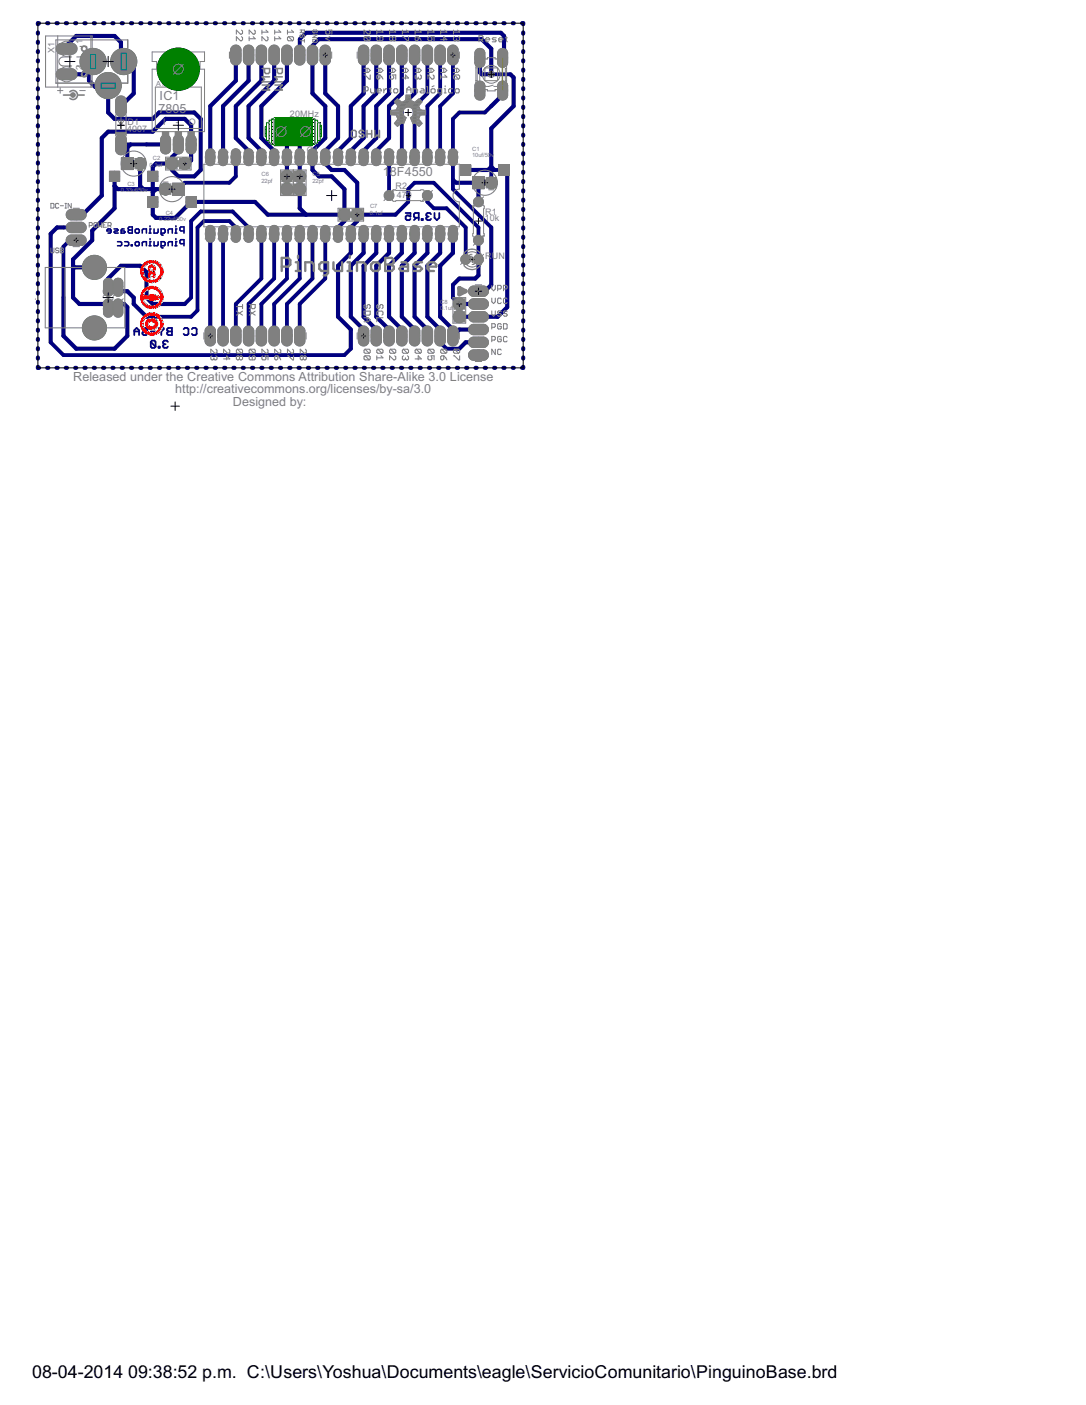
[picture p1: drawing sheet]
<svg xmlns="http://www.w3.org/2000/svg" width="216mm" height="279mm" viewBox="0 0 216 279" stroke-linecap="round" stroke-linejoin="round" font-family="sans-serif">
<defs><g id="words">
<g font-size="4">
<text x="6.4" y="274.1">08-04-2014</text>
<text x="25.5" y="274.1">09:38:52 p.m. C:\Users\Yoshua\Documents\eagle\ServicioComunitario\PinguinoBase.brd</text>
</g>
<g font-size="2.8" fill="#808080">
<text x="31.5" y="22.4">7805</text>
<text x="31.7" y="19.8">IC1</text>
<text x="76.1" y="35.1">1</text>
<text x="77.5" y="35.1">8F4550</text>
<text x="14.6" y="75.7">Released under the Creative Commons Attribution Share-Alike 3.0 License</text>
<text x="34.8" y="78.2">http://creativecommons.org/licenses/by-sa/3.0</text>
<text x="46.3" y="80.8">Designed by:</text>
</g>
<g font-size="2" fill="#808080">
<text x="10.8" y="10.6" transform="rotate(-90 10.8 10.6)">X1</text>
<text x="16.4" y="8.8" transform="rotate(-90 16.4 8.8)">1</text>
<text x="100.5" y="11.2" transform="rotate(-90 100.5 11.2)">4</text>
<text x="16.4" y="13.9" transform="rotate(-90 16.4 13.9)">2</text>
<text x="57.7" y="23.3">20MHz</text>
<text x="100.5" y="19.3" transform="rotate(-90 100.5 19.3)">3</text>
<text x="25.3" y="26.2">4007</text>
<text x="25.3" y="24.9">D1</text>
<text x="32.4" y="24.9">I</text>
<text x="35" y="24.9">-</text>
<text x="37.5" y="24.9">O</text>
<text x="61" y="30.4">Q1</text>
<text x="78.7" y="37.5">R2</text>
<text x="78.9" y="39.4">470</text>
<text x="96.4" y="44">10k</text>
<text x="96.4" y="42.7">R1</text>
<text x="96.4" y="51.6">R</text>
<text x="97.8" y="51.6">UN</text>
</g>
<text font-size="1.6" fill="#808080" x="31" y="17.1">A15,2mm</text>
<g font-size="1.3" fill="#808080">
<text x="93.9" y="30">C1</text>
<text x="29.7" y="33.2">0.1uf</text>
<text x="30.4" y="31.9">C2</text>
<text x="52" y="35.1">C6</text>
<text x="62.1" y="35.1">C5</text>
<text x="93.9" y="31.3">10uf/50v</text>
<text x="24" y="38.2">0.33uf/50v</text>
<text x="25.3" y="37">C3</text>
<text x="52" y="36.3">22pf</text>
<text x="62.1" y="36.3">22pf</text>
<text x="73.6" y="41.4">C7</text>
<text x="31.7" y="44">0.22uf/50v</text>
<text x="32.9" y="42.7">C4</text>
<text x="73.5" y="42.7">0.1uf</text>
<text x="87.5" y="61.7">0.1uf</text>
<text x="87.5" y="60.5">C8</text>
</g>
</g></defs>
<g fill="#808080" stroke="#808080" stroke-width=".2">
<circle cx="24.6" cy="12.2" r="2.6"/>
<circle cx="18.5" cy="12.2" r="2.6"/>
<circle cx="21.5" cy="17" r="2.6"/>
<circle cx="27.9" cy="32.5" r="1.19"/>
<circle cx="35.5" cy="13.8" r="1.76"/>
<circle cx="18.8" cy="65.2" r="2.39"/>
<circle cx="18.8" cy="53.2" r="2.39"/>
<circle cx="71" cy="42.7" r="1.19"/>
<circle cx="68.5" cy="42.7" r="1.19"/>
<circle cx="59.6" cy="35.1" r="1.19"/>
<circle cx="59.6" cy="37.6" r="1.19"/>
<circle cx="57" cy="35.1" r="1.19"/>
<circle cx="57" cy="37.6" r="1.19"/>
<circle cx="97.7" cy="36.3" r="1.19"/>
<circle cx="32.9" cy="37.6" r="1.19"/>
<circle cx="36.7" cy="32.5" r="1.19"/>
<circle cx="34.2" cy="32.5" r="1.19"/>
<circle cx="91.3" cy="60.5" r="1.19"/>
<circle cx="91.3" cy="63" r="1.19"/>
</g>
<g fill="#808080" stroke="#808080" stroke-width=".2">
<path d="M23.4 26.9a1.08 1.08 0 0 1 1.7 .7v2.2a1.08 1.08 0 0 1-1 1 1.08 1.08 0 0 1-1.1-1v-2.2z"/>
<path d="M23.2 19.5a1.08 1.08 0 0 1 1.1-.4 1.08 1.08 0 0 1 .8 .9v2.2a1.08 1.08 0 0 1-1 1 1.08 1.08 0 0 1-1.1-1v-2.2z"/>
<path d="M24.1 31.3h2.4v2.4h-2.4z"/>
<path d="M32.1 27.2a1.01 1.01 0 0 1 1.1-.3 1.01 1.01 0 0 1 .7 .8v2a1 1 0 0 1-1 .9 1 1 0 0 1-1-.9v-2z"/>
<path d="M34.6 27.2a1.01 1.01 0 0 1 1.1-.3 1.01 1.01 0 0 1 .7 .8v2a1 1 0 0 1-.9 .9 1 1 0 0 1-1-.9v-2z"/>
<path d="M37.2 27.2a1.01 1.01 0 0 1 1.1-.3 1.01 1.01 0 0 1 .7 .8v2a1 1 0 0 1-1 .9 1 1 0 0 1-1-.9v-2z"/>
<path d="M22.7 59.9a.95 .95 0 0 1 1-.4 .95 .95 0 0 1 .7 .8v2a.95 .95 0 0 1-.9 .8 .95 .95 0 0 1-1-.8v-2z"/>
<path d="M22.7 55.7a.95 .95 0 0 1 1-.3 .95 .95 0 0 1 .7 .8v1.9a.95 .95 0 0 1-.9 .8 .95 .95 0 0 1-1-.8v-1.9z"/>
<path d="M20.8 55.7a.95 .95 0 0 1 1-.3 .95 .95 0 0 1 .7 .8v1.9a.95 .95 0 0 1-1 .8 .95 .95 0 0 1-.9-.8v-1.9z"/>
<path d="M20.8 59.9a.95 .95 0 0 1 1-.4 .95 .95 0 0 1 .7 .8v2a.95 .95 0 0 1-1 .8 .95 .95 0 0 1-.9-.8v-2z"/>
<path d="M13.4 47.1l.7-.4h2.1a1.04 1.04 0 0 1 .9 1.1 1.04 1.04 0 0 1-.9 1h-2.1a1.03 1.03 0 0 1-.7-1.7z"/>
<path d="M13.4 44.6l.7-.4h2.1a1.04 1.04 0 0 1 .9 1 1.04 1.04 0 0 1-.9 1.1h-2.1a1.03 1.03 0 0 1-.7-1.7z"/>
<path d="M13.4 42.1l.7-.4h2.1a1.04 1.04 0 0 1 .9 1 1.04 1.04 0 0 1-.9 1h-2.1a1.03 1.03 0 0 1-.7-1.6z"/>
<path d="M89.3 29.9a.9 .9 0 0 1 1-.3 .9 .9 0 0 1 .6 .8v1.8a.9 .9 0 0 1-.9 .7 .9 .9 0 0 1-.8-.7v-1.8z"/>
<path d="M86.8 29.9a.9 .9 0 0 1 .9-.3 .9 .9 0 0 1 .7 .8v1.8a.9 .9 0 0 1-.9 .7 .9 .9 0 0 1-.9-.7v-1.8z"/>
<path d="M84.2 29.9a.9 .9 0 0 1 1-.3 .9 .9 0 0 1 .7 .8v1.8a.9 .9 0 0 1-.9 .7 .9 .9 0 0 1-.9-.7v-1.8z"/>
<path d="M81.7 29.9a.9 .9 0 0 1 .9-.3 .9 .9 0 0 1 .7 .8v1.8a.9 .9 0 0 1-.9 .7 .9 .9 0 0 1-.9-.7v-1.8z"/>
<path d="M79.2 29.9a.9 .9 0 0 1 .9-.3 .9 .9 0 0 1 .7 .8v1.8a.9 .9 0 0 1-.9 .7 .9 .9 0 0 1-.9-.7v-1.8z"/>
<path d="M76.6 29.9a.9 .9 0 0 1 1-.3 .9 .9 0 0 1 .6 .8v1.8a.9 .9 0 0 1-.9 .7 .9 .9 0 0 1-.8-.7v-1.8z"/>
<path d="M74.1 29.9a.9 .9 0 0 1 .9-.3 .9 .9 0 0 1 .7 .8v1.8a.9 .9 0 0 1-.9 .7 .9 .9 0 0 1-.9-.7v-1.8z"/>
<path d="M71.6 29.9a.9 .9 0 0 1 .9-.3 .9 .9 0 0 1 .7 .8v1.8a.9 .9 0 0 1-.9 .7 .9 .9 0 0 1-.9-.7v-1.8z"/>
<path d="M69 29.9a.9 .9 0 0 1 1-.3 .9 .9 0 0 1 .6 .8v1.8a.9 .9 0 0 1-.9 .7 .9 .9 0 0 1-.8-.7v-1.8z"/>
<path d="M66.5 29.9a.9 .9 0 0 1 .9-.3 .9 .9 0 0 1 .7 .8v1.8a.9 .9 0 0 1-.9 .7 .9 .9 0 0 1-.9-.7v-1.8z"/>
<path d="M63.9 29.9a.9 .9 0 0 1 1-.3 .9 .9 0 0 1 .7 .8v1.8a.9 .9 0 0 1-.9 .7 .9 .9 0 0 1-.9-.7v-1.8z"/>
<path d="M61.4 29.9a.9 .9 0 0 1 .9-.3 .9 .9 0 0 1 .7 .8v1.8a.9 .9 0 0 1-.9 .7 .9 .9 0 0 1-.9-.7v-1.8z"/>
<path d="M58.9 29.9a.9 .9 0 0 1 .9-.3 .9 .9 0 0 1 .7 .8v1.8a.9 .9 0 0 1-.9 .7 .9 .9 0 0 1-.9-.7v-1.8z"/>
<path d="M56.3 29.9a.9 .9 0 0 1 1-.3 .9 .9 0 0 1 .6 .8v1.8a.9 .9 0 0 1-.9 .7 .9 .9 0 0 1-.8-.7v-1.8z"/>
<path d="M53.8 29.9a.9 .9 0 0 1 .9-.3 .9 .9 0 0 1 .7 .8v1.8a.9 .9 0 0 1-.9 .7 .9 .9 0 0 1-.9-.7v-1.8z"/>
<path d="M51.2 29.9a.9 .9 0 0 1 1-.3 .9 .9 0 0 1 .7 .8v1.8a.9 .9 0 0 1-.9 .7 .9 .9 0 0 1-.9-.7v-1.8z"/>
<path d="M48.7 29.9a.9 .9 0 0 1 .9-.3 .9 .9 0 0 1 .7 .8v1.8a.9 .9 0 0 1-.9 .7 .9 .9 0 0 1-.9-.7v-1.8z"/>
<path d="M46.2 29.9a.9 .9 0 0 1 .9-.3 .9 .9 0 0 1 .7 .8v1.8a.9 .9 0 0 1-.9 .7 .9 .9 0 0 1-.9-.7v-1.8z"/>
<path d="M43.6 29.9a.9 .9 0 0 1 1-.3 .9 .9 0 0 1 .6 .8v1.8a.9 .9 0 0 1-.9 .7 .9 .9 0 0 1-.8-.7v-1.8z"/>
<path d="M41.1 29.9a.9 .9 0 0 1 .9-.3 .9 .9 0 0 1 .7 .8v1.8a.9 .9 0 0 1-.9 .7 .9 .9 0 0 1-.9-.7v-1.8z"/>
<path d="M41.1 45.2a.9 .9 0 0 1 .9-.3 .9 .9 0 0 1 .7 .7v1.8a.9 .9 0 0 1-.9 .8 .9 .9 0 0 1-.9-.8v-1.8z"/>
<path d="M43.6 45.2a.9 .9 0 0 1 1-.3 .9 .9 0 0 1 .6 .7v1.8a.9 .9 0 0 1-.9 .8 .9 .9 0 0 1-.8-.8v-1.8z"/>
<path d="M46.2 45.2a.9 .9 0 0 1 .9-.3 .9 .9 0 0 1 .7 .7v1.8a.9 .9 0 0 1-.9 .8 .9 .9 0 0 1-.9-.8v-1.8z"/>
<path d="M48.7 45.2a.9 .9 0 0 1 .9-.3 .9 .9 0 0 1 .7 .7v1.8a.9 .9 0 0 1-.9 .8 .9 .9 0 0 1-.9-.8v-1.8z"/>
<path d="M51.2 45.2a.9 .9 0 0 1 1-.3 .9 .9 0 0 1 .7 .7v1.8a.9 .9 0 0 1-.9 .8 .9 .9 0 0 1-.9-.8v-1.8z"/>
<path d="M53.8 45.2a.9 .9 0 0 1 .9-.3 .9 .9 0 0 1 .7 .7v1.8a.9 .9 0 0 1-.9 .8 .9 .9 0 0 1-.9-.8v-1.8z"/>
<path d="M56.3 45.2a.9 .9 0 0 1 1-.3 .9 .9 0 0 1 .6 .7v1.8a.9 .9 0 0 1-.9 .8 .9 .9 0 0 1-.8-.8v-1.8z"/>
<path d="M58.9 45.2a.9 .9 0 0 1 .9-.3 .9 .9 0 0 1 .7 .7v1.8a.9 .9 0 0 1-.9 .8 .9 .9 0 0 1-.9-.8v-1.8z"/>
<path d="M61.4 45.2a.9 .9 0 0 1 .9-.3 .9 .9 0 0 1 .7 .7v1.8a.9 .9 0 0 1-.9 .8 .9 .9 0 0 1-.9-.8v-1.8z"/>
<path d="M63.9 45.2a.9 .9 0 0 1 1-.3 .9 .9 0 0 1 .7 .7v1.8a.9 .9 0 0 1-.9 .8 .9 .9 0 0 1-.9-.8v-1.8z"/>
<path d="M66.5 45.2a.9 .9 0 0 1 .9-.3 .9 .9 0 0 1 .7 .7v1.8a.9 .9 0 0 1-.9 .8 .9 .9 0 0 1-.9-.8v-1.8z"/>
<path d="M69 45.2a.9 .9 0 0 1 1-.3 .9 .9 0 0 1 .6 .7v1.8a.9 .9 0 0 1-.9 .8 .9 .9 0 0 1-.8-.8v-1.8z"/>
<path d="M71.6 45.2a.9 .9 0 0 1 .9-.3 .9 .9 0 0 1 .7 .7v1.8a.9 .9 0 0 1-.9 .8 .9 .9 0 0 1-.9-.8v-1.8z"/>
<path d="M74.1 45.2a.9 .9 0 0 1 .9-.3 .9 .9 0 0 1 .7 .7v1.8a.9 .9 0 0 1-.9 .8 .9 .9 0 0 1-.9-.8v-1.8z"/>
<path d="M76.6 45.2a.9 .9 0 0 1 1-.3 .9 .9 0 0 1 .6 .7v1.8a.9 .9 0 0 1-.9 .8 .9 .9 0 0 1-.8-.8v-1.8z"/>
<path d="M79.2 45.2a.9 .9 0 0 1 .9-.3 .9 .9 0 0 1 .7 .7v1.8a.9 .9 0 0 1-.9 .8 .9 .9 0 0 1-.9-.8v-1.8z"/>
<path d="M81.7 45.2a.9 .9 0 0 1 .9-.3 .9 .9 0 0 1 .7 .7v1.8a.9 .9 0 0 1-.9 .8 .9 .9 0 0 1-.9-.8v-1.8z"/>
<path d="M84.2 45.2a.9 .9 0 0 1 1-.3 .9 .9 0 0 1 .7 .7v1.8a.9 .9 0 0 1-.9 .8 .9 .9 0 0 1-.9-.8v-1.8z"/>
<path d="M86.8 45.2a.9 .9 0 0 1 .9-.3 .9 .9 0 0 1 .7 .7v1.8a.9 .9 0 0 1-.9 .8 .9 .9 0 0 1-.9-.8v-1.8z"/>
<path d="M89.3 45.2a.9 .9 0 0 1 1-.3 .9 .9 0 0 1 .6 .7v1.8a.9 .9 0 0 1-.9 .8 .9 .9 0 0 1-.8-.8v-1.8z"/>
<path d="M59.9 24.6a1.08 1.08 0 0 1 1.1-.4 1.08 1.08 0 0 1 .8 .9v2.2a1.08 1.08 0 0 1-1.1 .9 1.08 1.08 0 0 1-1-.9v-2.2z"/>
<path d="M55.1 24.6a1.08 1.08 0 0 1 1.1-.4 1.08 1.08 0 0 1 .8 .9v2.2a1.08 1.08 0 0 1-1.1 .9 1.08 1.08 0 0 1-1.1-.9v-2.2z"/>
<path d="M94.6 16.5a1.01 1.01 0 0 1 1.1-.3 1.01 1.01 0 0 1 .7 .8v2a1 1 0 0 1-1 .9 1 1 0 0 1-1-.9v-2z"/>
<path d="M99.1 16.5a1.01 1.01 0 0 1 1.1-.3 1.01 1.01 0 0 1 .7 .8v2a1 1 0 0 1-1 .9 1 1 0 0 1-1-.9v-2z"/>
<path d="M94.6 10a1.01 1.01 0 0 1 1.1-.3 1.01 1.01 0 0 1 .7 .8v2a1 1 0 0 1-1 .9 1 1 0 0 1-1-.9v-2z"/>
<path d="M99.1 10a1.01 1.01 0 0 1 1.1-.3 1.01 1.01 0 0 1 .7 .8v2a1 1 0 0 1-1 .9 1 1 0 0 1-1-.9v-2z"/>
<path d="M93.9 35.2h2.4v2.3h-2.4z"/>
<path d="M34.3 36.4h2.3v2.4h-2.3z"/>
<path d="M93.6 57.1l.5-.2h2.1a1.04 1.04 0 0 1 .9 1 1.04 1.04 0 0 1-.9 1h-2.1a1.04 1.04 0 0 1-.9-.7 1.04 1.04 0 0 1 .4-1.1z"/>
<path d="M93.6 59.6l.5-.2h2.1a1.04 1.04 0 0 1 .9 1.1 1.04 1.04 0 0 1-.9 1h-2.1a1.04 1.04 0 0 1-.9-.8 1.04 1.04 0 0 1 .4-1.1z"/>
<path d="M93.6 62.2l.5-.2h2.1a1.04 1.04 0 0 1 .9 1 1.04 1.04 0 0 1-.9 1h-2.1a1.04 1.04 0 0 1-.9-.7 1.04 1.04 0 0 1 .4-1.1z"/>
<path d="M93.4 64.9l.7-.4h2.1a1.04 1.04 0 0 1 .9 1 1.04 1.04 0 0 1-.9 1.1h-2.1a1.03 1.03 0 0 1-.7-1.7z"/>
<path d="M93.4 67.4l.7-.4h2.1a1.04 1.04 0 0 1 .9 1.1 1.04 1.04 0 0 1-.9 1h-2.1a1.03 1.03 0 0 1-.7-1.7z"/>
<path d="M93.4 70l.7-.4h2.1a1.04 1.04 0 0 1 .9 1 1.04 1.04 0 0 1-.9 1h-2.1a1.03 1.03 0 0 1-.7-1.6z"/>
<path d="M89.2 9.4a1.04 1.04 0 0 1 1.1-.4 1.04 1.04 0 0 1 .8 .9v2.1a1.04 1.04 0 0 1-1.1 .9 1.04 1.04 0 0 1-1-.9v-2.1z"/>
<path d="M86.7 9.4a1.04 1.04 0 0 1 1.1-.4 1.04 1.04 0 0 1 .7 .9v2.1a1.04 1.04 0 0 1-1 .9 1.04 1.04 0 0 1-1-.9v-2.1z"/>
<path d="M84.1 9.4a1.04 1.04 0 0 1 1.1-.4 1.04 1.04 0 0 1 .8 .9v2.1a1.04 1.04 0 0 1-1 .9 1.04 1.04 0 0 1-1.1-.9v-2.1z"/>
<path d="M81.6 9.4a1.04 1.04 0 0 1 1.1-.4 1.04 1.04 0 0 1 .8 .9v2.1a1.04 1.04 0 0 1-1.1 .9 1.04 1.04 0 0 1-1-.9v-2.1z"/>
<path d="M79.1 9.4a1.04 1.04 0 0 1 1.1-.4 1.04 1.04 0 0 1 .7 .9v2.1a1.04 1.04 0 0 1-1 .9 1.04 1.04 0 0 1-1.1-.9v-2.1z"/>
<path d="M76.5 9.4a1.04 1.04 0 0 1 1.1-.4 1.04 1.04 0 0 1 .8 .9v2.1a1.04 1.04 0 0 1-1.1 .9 1.04 1.04 0 0 1-1-.9v-2.1z"/>
<path d="M74 9.4a1.04 1.04 0 0 1 1.1-.4 1.04 1.04 0 0 1 .7 .9v2.1a1.04 1.04 0 0 1-1 .9 1.04 1.04 0 0 1-1-.9v-2.1z"/>
<path d="M71.5 9.4a1.04 1.04 0 0 1 1.1-.4 1.04 1.04 0 0 1 .7 .9v2.1a1.04 1.04 0 0 1-1 .9 1.04 1.04 0 0 1-1.1-.9v-2.1z"/>
<path d="M63.8 9.4a1.04 1.04 0 0 1 1.1-.4 1.04 1.04 0 0 1 .8 .9v2.1a1.04 1.04 0 0 1-1 .9 1.04 1.04 0 0 1-1.1-.9v-2.1z"/>
<path d="M61.3 9.4a1.04 1.04 0 0 1 1.1-.4 1.04 1.04 0 0 1 .8 .9v2.1a1.04 1.04 0 0 1-1.1 .9 1.04 1.04 0 0 1-1-.9v-2.1z"/>
<path d="M58.8 9.4a1.04 1.04 0 0 1 1.1-.4 1.04 1.04 0 0 1 .7 .9v2.1a1.04 1.04 0 0 1-1 .9 1.04 1.04 0 0 1-1.1-.9v-2.1z"/>
<path d="M56.2 9.4a1.04 1.04 0 0 1 1.1-.4 1.04 1.04 0 0 1 .8 .9v2.1a1.04 1.04 0 0 1-1.1 .9 1.04 1.04 0 0 1-1-.9v-2.1z"/>
<path d="M53.7 9.4a1.04 1.04 0 0 1 1.1-.4 1.04 1.04 0 0 1 .7 .9v2.1a1.04 1.04 0 0 1-1 .9 1.04 1.04 0 0 1-1-.9v-2.1z"/>
<path d="M51.1 9.4a1.04 1.04 0 0 1 1.1-.4 1.04 1.04 0 0 1 .8 .9v2.1a1.04 1.04 0 0 1-1 .9 1.04 1.04 0 0 1-1.1-.9v-2.1z"/>
<path d="M48.6 9.4a1.04 1.04 0 0 1 1.1-.4 1.04 1.04 0 0 1 .8 .9v2.1a1.04 1.04 0 0 1-1.1 .9 1.04 1.04 0 0 1-1-.9v-2.1z"/>
<path d="M46.1 9.4a1.04 1.04 0 0 1 1.1-.4 1.04 1.04 0 0 1 .7 .9v2.1a1.04 1.04 0 0 1-1 .9 1.04 1.04 0 0 1-1.1-.9v-2.1z"/>
<path d="M71.6 65a1.03 1.03 0 0 1 1.7 .7v2.2a1.04 1.04 0 0 1-1 .9 1.04 1.04 0 0 1-1.1-.9v-2.2z"/>
<path d="M74.2 65a1.03 1.03 0 0 1 1.6 .7v2.2a1.04 1.04 0 0 1-1 .9 1.04 1.04 0 0 1-1-.9v-2.2z"/>
<path d="M76.7 65a1.03 1.03 0 0 1 1.7 .7v2.2a1.04 1.04 0 0 1-1.1 .9 1.04 1.04 0 0 1-1-.9v-2.2z"/>
<path d="M79.2 65a1.03 1.03 0 0 1 1.7 .7v2.2a1.04 1.04 0 0 1-1 .9 1.04 1.04 0 0 1-1.1-.9v-2.2z"/>
<path d="M81.8 65a1.03 1.03 0 0 1 1.7 .7v2.2a1.04 1.04 0 0 1-1.1 .9 1.04 1.04 0 0 1-1-.9v-2.2z"/>
<path d="M84.3 65a1.03 1.03 0 0 1 1.7 .7v2.2a1.04 1.04 0 0 1-1 .9 1.04 1.04 0 0 1-1.1-.9v-2.2z"/>
<path d="M86.9 65a1.03 1.03 0 0 1 1.6 .7v2.2a1.04 1.04 0 0 1-1 .9 1.04 1.04 0 0 1-1-.9v-2.2z"/>
<path d="M89.4 65a1.03 1.03 0 0 1 1.7 .7v2.2a1.04 1.04 0 0 1-1.1 .9 1.04 1.04 0 0 1-1-.9v-2.2z"/>
<path d="M41 65.2a1.04 1.04 0 0 1 1.1-.3 1.04 1.04 0 0 1 .7 .8v2.2a1.04 1.04 0 0 1-1 .9 1.04 1.04 0 0 1-1-.9v-2.2z"/>
<path d="M43.5 65.2a1.04 1.04 0 0 1 1.1-.3 1.04 1.04 0 0 1 .8 .8v2.2a1.04 1.04 0 0 1-1.1 .9 1.04 1.04 0 0 1-1-.9v-2.2z"/>
<path d="M46.1 65.2a1.04 1.04 0 0 1 1.1-.3 1.04 1.04 0 0 1 .7 .8v2.2a1.04 1.04 0 0 1-1 .9 1.04 1.04 0 0 1-1.1-.9v-2.2z"/>
<path d="M48.6 65.2a1.04 1.04 0 0 1 1.1-.3 1.04 1.04 0 0 1 .8 .8v2.2a1.04 1.04 0 0 1-1.1 .9 1.04 1.04 0 0 1-1-.9v-2.2z"/>
<path d="M51.1 65.2a1.04 1.04 0 0 1 1.1-.3 1.04 1.04 0 0 1 .8 .8v2.2a1.04 1.04 0 0 1-1 .9 1.04 1.04 0 0 1-1.1-.9v-2.2z"/>
<path d="M53.7 65.2a1.04 1.04 0 0 1 1.1-.3 1.04 1.04 0 0 1 .7 .8v2.2a1.04 1.04 0 0 1-1 .9 1.04 1.04 0 0 1-1-.9v-2.2z"/>
<path d="M56.2 65.2a1.04 1.04 0 0 1 1.1-.3 1.04 1.04 0 0 1 .8 .8v2.2a1.04 1.04 0 0 1-1.1 .9 1.04 1.04 0 0 1-1-.9v-2.2z"/>
<path d="M58.8 65.2a1.04 1.04 0 0 1 1.1-.3 1.04 1.04 0 0 1 .7 .8v2.2a1.04 1.04 0 0 1-1 .9 1.04 1.04 0 0 1-1.1-.9v-2.2z"/>
<path d="M11.4 9l.7-.4h2.3a1.09 1.09 0 0 1 .9 1.1 1.09 1.09 0 0 1-.9 1.1h-2.3a1.08 1.08 0 0 1-.7-1.8z"/>
<path d="M11.4 14.1l.7-.4h2.3a1.09 1.09 0 0 1 .9 1.1 1.09 1.09 0 0 1-.9 1.1h-2.3a1.08 1.08 0 0 1-.7-1.8z"/>
<path d="M29.4 39.1h2v2.1h-2z"/>
<path d="M29.4 34.1h2v2h-2z"/>
<path d="M21.8 34.1h2v2h-2z"/>
<path d="M91.6 32.8h2v2h-2z"/>
<path d="M99.2 32.8h2v2h-2z"/>
<path d="M37 39.1h2v2.1h-2z"/>
<circle cx="95.1" cy="40.2" r=".96"/>
<circle cx="95.1" cy="47.8" r=".96"/>
<circle cx="77.3" cy="38.9" r=".96"/>
<circle cx="85" cy="38.9" r=".96"/>
<circle cx="95.1" cy="51.6" r=".96"/>
<circle cx="92.6" cy="51.6" r=".96"/>
</g>
<circle cx="35.5" cy="13.8" r="4.2" fill="#000080" stroke="#000080" stroke-width=".2"/>
<g fill="none" stroke="#000080" stroke-width=".32">
<path d="M22.1 45.9h-.8l.2-.4h.4l.2 .2v.4l-.2 .3h-.4M22.7 45.5h.6l.2 .2-.8 .4 .2 .3h.6M23.4 48.1h.6l.2 .2v.4l-.2 .2h-.6M24.7 45.5h-.4l-.2 .2v.7h.6l.2-.3-.2-.2h-.6M24.8 48.1h.6l.2 .2v.4l-.2 .2h-.6M25.7 45.1h.6v1.3h-.6l-.2-.3 .2-.4-.2-.4zM25.7 45.7h.6M26.1 48.7h.2v.2h-.2zM26.9 48.3l.2-.2h.4l.2 .2v.4l-.2 .2h-.4l-.2-.2zM26.9 45.7l.2-.2h.4l.2 .2v.4l-.2 .3h-.4l-.2-.3zM28.3 48.9v-.6l.2-.2h.6v.8M28.3 46.4v-.7l.2-.2h.6v.9"/>
<path d="M29.6 48.9h.4M29.6 46.4h.4M29.8 44.9v.2M29.8 47.5v.2M30 48.1h-.2v.8M30 45.5h-.2v.9M30.6 48.1v.8h.6l.2-.2v-.6M30.6 45.5v.9h.6l.2-.3v-.6M32 48.9h.6l.2-.2v-.4l-.2-.2h-.6v1l.4 .2M32 46.4h.6l.2-.3v-.4l-.2-.2h-.6v1l.4 .3M33.4 48.9v-.6l.2-.2h.6v.8M33.4 46.4v-.7l.2-.2h.6v.9"/>
<path d="M34.8 48.9h.4M34.8 46.4h.4M35 44.9v.2M35 47.5v.2M35.2 48.1h-.2v.8M35.2 45.5h-.2v.9M36.6 45.9h-.6l-.2-.2v-.4l.2-.2h.6v1.3M36.6 48.5h-.6l-.2-.2v-.4l.2-.2h.6v1.2"/>
</g>
<g fill="none" stroke="#000080" stroke-width=".36">
<path d="M80.6 42.4h1v.7l-.5-.3h-.2l-.3 .3v.4l.3 .3h.5l.2-.3M82.8 43.3l-.5 .5M83.2 43.3h-.7l-.2-.2v-.5l.2-.2h.7v1.4M83.8 43.5h.3v.3h-.3zM85 43.1l-.2 .2v.2l.2 .3h.4l.3-.3M85 43.1h.2M85.7 42.6l-.3-.2h-.4l-.2 .2v.2l.2 .3M86.4 42.4v.9l.4 .5 .5-.5v-.9M26.7 65.9h.9M26.7 66.6v-.9l.5-.5 .4 .5v.9M28.3 65.4l.3-.2h.4l.3 .2v.3l-.3 .2h-.4l-.3 .2v.3l.3 .2h.4l.3-.2M30 65.9h.9"/>
<path d="M30 68l.2-.3h.5l.2 .3v.9M30 68v.9l.2 .3h.5l.2-.3M30 68l.9 .9M31.5 68.9h.2v.3h-.2zM31.6 65.2v.2l.5 .5M32.1 65.9v.7M32.6 65.2v.2l-.5 .5M32.7 68.5l-.3 .2v.2l.3 .3h.4l.3-.3M32.7 68.5h.2M33.2 65.4l.3-.2h.7v1.4h-.7l-.3-.2v-.3l.3-.2-.3-.2zM33.4 68l-.3-.3h-.4l-.3 .3v.2l.3 .3M33.5 65.9h.7"/>
<path d="M36.5 65.4l.2-.2h.5l.3 .2v1l-.3 .2h-.5l-.2-.2M38.1 65.4l.3-.2h.5l.2 .2v1l-.2 .2h-.5l-.3-.2"/>
</g>
<g fill="none" stroke="#000080" stroke-width=".83">
<path d="M7.5 6.5v.2M7.5 8.3v.2M7.5 10.2v.2M7.5 12v.2M7.5 13.8v.3M7.5 15.7v.2M7.5 17.5v.3M7.5 19.4v.2M7.8 4.6h-.3v.2M9.4 4.6h.2M11.2 4.6h.3M13.1 4.6h.2"/>
<path d="M13.3 9.7v-.6l1.9-1.9h7.6l1.2 1.2v3.3l.6 .5h.7l1.3 1.3v5.1l-2.6 2.5M14.9 4.6h.3M16.8 4.6h.2M17.7 13.5l-1.3 1.3h-3.1M18.5 12.2h-.8v3.8l1.3 1.3h2.2l.3-.3v5.4l1.3 1.2h7.6l1.2-1.2h7l1.3 1.2v10.2l-1.3 1.3h-3.1l-1.3-1.3M18.6 4.6h.3M20.5 4.6h.2M22.4 4.6h.2M24.2 4.6h.2M26 4.6h.3M27.9 4.6h.2M29.7 4.6h.3"/>
<path d="M31.6 4.6h.2M33.4 4.6h.3M35.3 4.6h.2M37.1 4.6h.3M39 4.6h.2M40.9 4.6h.2M42.7 4.6h.2M44.6 4.6h.2M46.4 4.6h.2M46.9 11v5l-5.1 5.1v10.2M48.3 4.6h.2M49.4 11v5l-5.1 5.1v10.2"/>
<path d="M50.1 4.6h.2M52 4.6h.2M52 11v5l-5.1 5.1v6.4l2.5 2.5v1.3M53.8 4.6h.2M54.5 11v5l-5.1 5.1v6.4l2.6 2.5v1.3M55.7 4.6h.2M57 11v5l-5 5.1v6.4l2.5 2.5v1.3M57.5 4.6h.2M59.4 4.6h.2M60.9 6.5h38.7l.6 .7v3.8l-.3 .2v.3M61.2 4.6h.2M62.1 11v7.6l2.6 2.5v6.4l-2.6 2.5v3.8l1.3 1.3h2.5l2.6 2.5v6.4l-1.3 1.2v1.3"/>
<path d="M63.1 4.6h.2M63.4 7.8h32.4l1.9 1.9v5.1h-1.9l-.4-.4v-2.9M64.7 11v7.6l2.5 2.5v6.4l-2.5 2.5v2.5l1.2 1.3h2.6l2.5 2.5v7.7l-1.3 1.2v5.1l-2.5 2.6v10.1l2.5 2.5v3.8M64.9 4.6h.2M66.8 4.6h.2M68.6 4.6h.2M70.5 4.6h.2M72.3 11v7.6l-2.6 2.5v6.4l-2.5 2.5v1.3M72.3 4.6h.2M74.2 4.6h.2M74.8 11v7.6l-2.5 2.5v6.4l-2.6 2.5v1.3M76 4.6h.2"/>
<path d="M77.3 11v7.6l-2.5 2.5v6.4l-2.5 2.5v1.3M77.9 4.6h.2M79.7 4.6h.2M79.9 11v7.6l-2.6 2.5v6.4l-2.5 2.5v1.3M81.6 4.6h.2M83.4 4.6h.3M85.3 4.6h.2M87.1 4.6h.3M89 4.6h.2M90.8 4.6h.3M92.7 4.6h.2M94.5 4.6h.3"/>
<path d="M96.4 4.6h.2M98.2 4.6h.2M99.9 18v.9l-2.2 2.2M100.1 4.6h.2M101.5 14.8l.6 .6v5.7l-4.4 4.4v7.7M101.9 4.6h.3M103.8 4.6h.2v.2M104 6.5v.2M104 8.3v.2M104 10.2v.2M104 12v.2M104 13.8v.3"/>
<path d="M104 15.7v.2M104 17.5v.3M104 19.4v.2M7.5 21.2v.3M7.5 23.1v.2M7.5 24.9v.2M7.5 26.8v.2M7.5 28.6v.2M7.5 30.5v.2M7.5 32.3v.2M7.5 34.2v.2M7.5 36v.2"/>
<path d="M7.5 37.8v.3M7.5 39.7v.2M22.8 35.1v6.3l-4.5 4.5v1.9l-3.8 3.8v7.6l1.3 1.3 5.7-.1M22.8 37l.6 .6h9.5M26 28.7l-.7 .7v3.1M27.9 32.5v4.5l.6 .6M29.1 28.7h3.8M31 37.6l-.6 .6M35.5 28.7v1.3l-1.3 1.3v1.2h-3.2l-.6 .7v9.5l.6 .6h3.8l3.2-3.1h12.7l2.5 2.5h15.3M36.7 32.5h.7l.6-.6v-7l-1.3-1.3h-3.8l-2.5 2.6h-8.9l-1.3 1.3v11.4l-3.8 3.8h-1.2M55.9 26.2l1.1 1.3v7.6M57 37.6h2.6v3.8l1.3 1.3"/>
<path d="M59.6 31.3l-.1 .1M60.7 26.2l-1.1 1.1v7.8M90.7 36.3h4.4v3.9M97.7 33.2l.6 .6M97.7 33.2l-.7 .6h-4.4M100.2 33.8l.6 .6v26.7l-1.9 1.9h-7.6M104 21.2v.3M104 23.1v.2M104 24.9v.2M104 26.8v.2M104 28.6v.2M104 30.5v.2"/>
<path d="M104 32.3v.2M104 34.2v.2M104 36v.2M104 37.8v.3M104 39.7v.2M7.5 41.6v.2M7.5 43.4v.2M7.5 45.2v.3M7.5 47.1v.2M7.5 48.9v.2M7.5 50.8v.2M7.5 52.6v.2"/>
<path d="M7.5 54.5v.2M7.5 56.3v.2M7.5 58.2v.2M12.6 59.2v7.6l2.6 2.5h7.6l2.5-2.5v-5.7l-.6-.6-1.2-.1M12.6 45.2h-1.3l-1.2 1.3v21.6M14.5 52.9l.3 .3h4M21.5 57.9v-2.5l2.5-2.5h3.9l1.2 1.2v5.1l1.3 1.3h6.3M23.5 57.9h1.8l1.3 1.3v1.3l2.5 2.5M41.8 46.5v20.3M71 42.7h7.6M72.3 46.5v3.8l-2.6 2.6v10.1l2.6 2.5v1.3M74.8 46.5v3.8l-2.5 2.6v10.1l2.5 2.5v1.3"/>
<path d="M77.3 46.5v3.8l-2.5 2.6v10.1l2.5 2.5v1.3M79.9 46.5v3.8l-2.6 2.6v10.1l2.6 2.5v1.3M82.4 46.5v3.8l-2.5 2.6v10.1l2.5 2.5v1.3M85 46.5v3.8l-2.6 2.6v10.1l2.6 2.5v1.3M87.5 46.5v3.8l-2.5 2.6v10.1l2.5 2.5v1.3M90 59.2l1.3 1.3h3.8M90 46.5v3.8l-2.5 2.6v10.1l2.5 2.5v1.3l1.3-1.3h3.8M95.1 52.9v1.9l-.6 .6h-3.2l-1.3 1.2M97.7 45.2v11.4l-1.3 1.3M104 41.6v.2M104 43.4v.2M104 45.2v.3"/>
<path d="M104 47.1v.2M104 48.9v.2M104 50.8v.2M104 52.6v.2M104 54.5v.2M104 56.3v.2M104 58.2v.2M7.5 72.9v.3h.3M7.5 60v.2M7.5 61.8v.3M7.5 63.7v.2M7.5 65.6v.2"/>
<path d="M7.5 67.4v.2M7.5 69.2v.3M7.5 71.1v.2M9.4 73.2h.2M11.2 73.2h.3M13.1 73.2h.2M14.9 73.2h.3M16.8 73.2h.2M18.6 73.2h.3M20.5 73.2h.2M22.4 73.2h.2M24.2 73.2h.2"/>
<path d="M26 73.2h.3M27.9 73.2h.2M29.7 73.2h.3M31.6 73.2h.2M33.4 73.2h.3M35.3 73.2h.2M37.1 73.2h.3M39 73.2h.2M40.9 73.2h.2M42.7 73.2h.2M44.6 73.2h.2M46.4 73.2h.2"/>
<path d="M48.3 73.2h.2M50.1 73.2h.2M52 73.2h.2M53.8 73.2h.2M55.7 73.2h.2M57.5 73.2h.2M59.4 73.2h.2M61.2 73.2h.2M63.1 73.2h.2M64.9 73.2h.2M66.8 73.2h.2M68.6 73.2h.2"/>
<path d="M70.5 73.2h.2M72.3 73.2h.2M74.2 73.2h.2M76 73.2h.2M77.9 73.2h.2M79.7 73.2h.2M81.6 73.2h.2M83.4 73.2h.3M85.3 73.2h.2M87.1 73.2h.3M89 73.2h.2M90.8 73.2h.3"/>
<path d="M92.7 73.2h.2M94.5 73.2h.3M95.1 68.1h-2.5l-1.3 1.2M96.4 73.2h.2M98.2 73.2h.2M100.1 73.2h.2M101.9 73.2h.3M104 72.9v.3h-.2M104 60v.2M104 61.8v.3M104 63.7v.2M104 65.6v.2"/>
<path d="M104 67.4v.2M104 69.2v.3M104 71.1v.2"/>
</g>
<g fill="none" stroke="#000080" stroke-width=".76">
<path d="M60.9 6.5l-1.3 1.3v3.2M63.4 7.8l-1.3 1.3v1.9M82.4 11v7.6l-2.5 2.5v10.2M85 11v7.6l-2.6 2.5v10.2M87.5 11v7.6l-2.5 2.5v10.2M90 11v7.6l-2.5 2.5v10.2M97.7 14.8h3.8M24 28.7h5.1M34.2 32.5v1.3M46.9 31.3v3.8l-1.3 1.2h-8.9l-1.2 1.3M77.3 31.3v7.6M85 38.9v1.3l1.2 1.2h2.6l3.8 3.8v6.4"/>
<path d="M90 35.7l.7 .6M97.7 21.1l-1.3 1.3h-5.1l-1.3 1.2v14l7.7 7.6M100.2 33.8h-2.5v2.5M12.6 45.2h2.6M15.2 47.8h-1.3l-1.3 1.2v10.2M44.3 46.5v20.3M46.9 46.5v-1.3l-1.3-1.2h-5.1l-1.2 1.2v16.5l-1.3 1.3h-8.9M49.4 46.5v-1.3l-3.2-3.1h-6.3l-1.9 1.9v15.2l-1.3 1.3M52 46.5v8.9l-5.1 5.1v6.3M54.5 46.5v8.9l-5.1 5.1v6.3M57 46.5v8.9l-5 5.1v6.3M59.6 46.5v8.9l-5.1 5.1v6.3"/>
<path d="M62.1 46.5v8.9l-5.1 5.1v6.3M64.7 46.5v8.9l-5.1 5.1v6.3M78.6 42.7l2.6-2.5v-2.6l1.2-1.3h3.8l8.9 8.9v7.7M90 56.6v2.6M95.1 57.9h1.3M10.1 68.1l2.5 2.5h55.9l1.2-1.3M87.5 66.8v1.3l1.3 1.2h2.5"/>
</g>
<circle cx="24.6" cy="12.2" r="2.5" fill="#008000" stroke="#008000" stroke-width=".2"/>
<circle cx="24.6" cy="12.2" r="1.25" fill="#fff" stroke="#000" stroke-width=".2"/>
<circle cx="18.5" cy="12.2" r="2.5" fill="#008000" stroke="#008000" stroke-width=".2"/>
<circle cx="18.5" cy="12.2" r="1.25" fill="#fff" stroke="#000" stroke-width=".2"/>
<circle cx="21.5" cy="17" r="2.5" fill="#008000" stroke="#008000" stroke-width=".2"/>
<circle cx="21.5" cy="17" r="1.25" fill="#fff" stroke="#000" stroke-width=".2"/>
<path d="M24 27.8v1.9" fill="none" stroke="#008000" stroke-width="1.9"/>
<circle cx="24" cy="28.7" r=".4" fill="#fff" stroke="#000" stroke-width=".2"/>
<path d="M24 20.2v1.9" fill="none" stroke="#008000" stroke-width="1.9"/>
<circle cx="24" cy="21.1" r=".4" fill="#fff" stroke="#000" stroke-width=".2"/>
<path d="M24.2 31.4h2.2v2.2h-2.2z" fill="#008000" stroke="#008000" stroke-width=".2"/>
<circle cx="25.3" cy="32.5" r=".36" fill="#fff" stroke="#000" stroke-width=".2"/>
<circle cx="27.9" cy="32.5" r="1.1" fill="#008000" stroke="#008000" stroke-width=".2"/>
<circle cx="27.9" cy="32.5" r=".36" fill="#fff" stroke="#000" stroke-width=".2"/>
<path d="M32.9 27.8v1.8" fill="none" stroke="#008000" stroke-width="1.8"/>
<circle cx="32.9" cy="28.7" r=".51" fill="#fff" stroke="#000" stroke-width=".2"/>
<path d="M35.5 27.8v1.8" fill="none" stroke="#008000" stroke-width="1.8"/>
<circle cx="35.5" cy="28.7" r=".51" fill="#fff" stroke="#000" stroke-width=".2"/>
<path d="M38 27.8v1.8" fill="none" stroke="#008000" stroke-width="1.8"/>
<circle cx="38" cy="28.7" r=".51" fill="#fff" stroke="#000" stroke-width=".2"/>
<path d="M23.5 60.4v1.7" fill="none" stroke="#008000" stroke-width="1.7"/>
<circle cx="23.5" cy="60.4" r=".47" fill="#fff" stroke="#000" stroke-width=".2"/>
<path d="M23.5 56.3v1.6" fill="none" stroke="#008000" stroke-width="1.7"/>
<circle cx="23.5" cy="57.9" r=".47" fill="#fff" stroke="#000" stroke-width=".2"/>
<path d="M21.5 56.3v1.6" fill="none" stroke="#008000" stroke-width="1.7"/>
<circle cx="21.5" cy="57.9" r=".47" fill="#fff" stroke="#000" stroke-width=".2"/>
<path d="M21.5 60.4v1.7" fill="none" stroke="#008000" stroke-width="1.7"/>
<circle cx="21.5" cy="60.4" r=".47" fill="#fff" stroke="#000" stroke-width=".2"/>
<circle cx="18.8" cy="65.2" r="2.29" fill="#008000" stroke="#008000" stroke-width=".2"/>
<circle cx="18.8" cy="65.2" r="1.14" fill="#fff" stroke="#000" stroke-width=".2"/>
<circle cx="18.8" cy="53.2" r="2.29" fill="#008000" stroke="#008000" stroke-width=".2"/>
<circle cx="18.8" cy="53.2" r="1.14" fill="#fff" stroke="#000" stroke-width=".2"/>
<path d="M14.2 47.8h1.9" fill="none" stroke="#008000" stroke-width="1.9"/>
<circle cx="15.2" cy="47.8" r=".55" fill="#fff" stroke="#000" stroke-width=".2"/>
<path d="M14.2 45.2h1.9" fill="none" stroke="#008000" stroke-width="1.9"/>
<circle cx="15.2" cy="45.2" r=".55" fill="#fff" stroke="#000" stroke-width=".2"/>
<path d="M14.2 42.7h1.9" fill="none" stroke="#008000" stroke-width="1.9"/>
<circle cx="15.2" cy="42.7" r=".55" fill="#fff" stroke="#000" stroke-width=".2"/>
<path d="M90 30.5v1.5" fill="none" stroke="#008000" stroke-width="1.6"/>
<circle cx="90" cy="31.3" r=".4" fill="#fff" stroke="#000" stroke-width=".2"/>
<path d="M87.5 30.5v1.5" fill="none" stroke="#008000" stroke-width="1.6"/>
<circle cx="87.5" cy="31.3" r=".4" fill="#fff" stroke="#000" stroke-width=".2"/>
<path d="M85 30.5v1.5" fill="none" stroke="#008000" stroke-width="1.6"/>
<circle cx="85" cy="31.3" r=".4" fill="#fff" stroke="#000" stroke-width=".2"/>
<path d="M82.4 30.5v1.5" fill="none" stroke="#008000" stroke-width="1.6"/>
<circle cx="82.4" cy="31.3" r=".4" fill="#fff" stroke="#000" stroke-width=".2"/>
<path d="M79.9 30.5v1.5" fill="none" stroke="#008000" stroke-width="1.6"/>
<circle cx="79.9" cy="31.3" r=".4" fill="#fff" stroke="#000" stroke-width=".2"/>
<path d="M77.3 30.5v1.5" fill="none" stroke="#008000" stroke-width="1.6"/>
<circle cx="77.3" cy="31.3" r=".4" fill="#fff" stroke="#000" stroke-width=".2"/>
<path d="M74.8 30.5v1.5" fill="none" stroke="#008000" stroke-width="1.6"/>
<circle cx="74.8" cy="31.3" r=".4" fill="#fff" stroke="#000" stroke-width=".2"/>
<path d="M72.3 30.5v1.5" fill="none" stroke="#008000" stroke-width="1.6"/>
<circle cx="72.3" cy="31.3" r=".4" fill="#fff" stroke="#000" stroke-width=".2"/>
<path d="M69.7 30.5v1.5" fill="none" stroke="#008000" stroke-width="1.6"/>
<circle cx="69.7" cy="31.3" r=".4" fill="#fff" stroke="#000" stroke-width=".2"/>
<path d="M67.2 30.5v1.5" fill="none" stroke="#008000" stroke-width="1.6"/>
<circle cx="67.2" cy="31.3" r=".4" fill="#fff" stroke="#000" stroke-width=".2"/>
<path d="M64.7 30.5v1.5" fill="none" stroke="#008000" stroke-width="1.6"/>
<circle cx="64.7" cy="31.3" r=".4" fill="#fff" stroke="#000" stroke-width=".2"/>
<path d="M62.1 30.5v1.5" fill="none" stroke="#008000" stroke-width="1.6"/>
<circle cx="62.1" cy="31.3" r=".4" fill="#fff" stroke="#000" stroke-width=".2"/>
<path d="M59.6 30.5v1.5" fill="none" stroke="#008000" stroke-width="1.6"/>
<circle cx="59.6" cy="31.3" r=".4" fill="#fff" stroke="#000" stroke-width=".2"/>
<path d="M57 30.5v1.5" fill="none" stroke="#008000" stroke-width="1.6"/>
<circle cx="57" cy="31.3" r=".4" fill="#fff" stroke="#000" stroke-width=".2"/>
<path d="M54.5 30.5v1.5" fill="none" stroke="#008000" stroke-width="1.6"/>
<circle cx="54.5" cy="31.3" r=".4" fill="#fff" stroke="#000" stroke-width=".2"/>
<path d="M52 30.5v1.5" fill="none" stroke="#008000" stroke-width="1.6"/>
<circle cx="52" cy="31.3" r=".4" fill="#fff" stroke="#000" stroke-width=".2"/>
<path d="M49.4 30.5v1.5" fill="none" stroke="#008000" stroke-width="1.6"/>
<circle cx="49.4" cy="31.3" r=".4" fill="#fff" stroke="#000" stroke-width=".2"/>
<path d="M46.9 30.5v1.5" fill="none" stroke="#008000" stroke-width="1.6"/>
<circle cx="46.9" cy="31.3" r=".4" fill="#fff" stroke="#000" stroke-width=".2"/>
<path d="M44.3 30.5v1.5" fill="none" stroke="#008000" stroke-width="1.6"/>
<circle cx="44.3" cy="31.3" r=".4" fill="#fff" stroke="#000" stroke-width=".2"/>
<path d="M41.8 30.5v1.5" fill="none" stroke="#008000" stroke-width="1.6"/>
<circle cx="41.8" cy="31.3" r=".4" fill="#fff" stroke="#000" stroke-width=".2"/>
<path d="M41.8 45.7v1.6" fill="none" stroke="#008000" stroke-width="1.6"/>
<circle cx="41.8" cy="46.5" r=".4" fill="#fff" stroke="#000" stroke-width=".2"/>
<path d="M44.3 45.7v1.6" fill="none" stroke="#008000" stroke-width="1.6"/>
<circle cx="44.3" cy="46.5" r=".4" fill="#fff" stroke="#000" stroke-width=".2"/>
<path d="M46.9 45.7v1.6" fill="none" stroke="#008000" stroke-width="1.6"/>
<circle cx="46.9" cy="46.5" r=".4" fill="#fff" stroke="#000" stroke-width=".2"/>
<path d="M49.4 45.7v1.6" fill="none" stroke="#008000" stroke-width="1.6"/>
<circle cx="49.4" cy="46.5" r=".4" fill="#fff" stroke="#000" stroke-width=".2"/>
<path d="M52 45.7v1.6" fill="none" stroke="#008000" stroke-width="1.6"/>
<circle cx="52" cy="46.5" r=".4" fill="#fff" stroke="#000" stroke-width=".2"/>
<path d="M54.5 45.7v1.6" fill="none" stroke="#008000" stroke-width="1.6"/>
<circle cx="54.5" cy="46.5" r=".4" fill="#fff" stroke="#000" stroke-width=".2"/>
<path d="M57 45.7v1.6" fill="none" stroke="#008000" stroke-width="1.6"/>
<circle cx="57" cy="46.5" r=".4" fill="#fff" stroke="#000" stroke-width=".2"/>
<path d="M59.6 45.7v1.6" fill="none" stroke="#008000" stroke-width="1.6"/>
<circle cx="59.6" cy="46.5" r=".4" fill="#fff" stroke="#000" stroke-width=".2"/>
<path d="M62.1 45.7v1.6" fill="none" stroke="#008000" stroke-width="1.6"/>
<circle cx="62.1" cy="46.5" r=".4" fill="#fff" stroke="#000" stroke-width=".2"/>
<path d="M64.7 45.7v1.6" fill="none" stroke="#008000" stroke-width="1.6"/>
<circle cx="64.7" cy="46.5" r=".4" fill="#fff" stroke="#000" stroke-width=".2"/>
<path d="M67.2 45.7v1.6" fill="none" stroke="#008000" stroke-width="1.6"/>
<circle cx="67.2" cy="46.5" r=".4" fill="#fff" stroke="#000" stroke-width=".2"/>
<path d="M69.7 45.7v1.6" fill="none" stroke="#008000" stroke-width="1.6"/>
<circle cx="69.7" cy="46.5" r=".4" fill="#fff" stroke="#000" stroke-width=".2"/>
<path d="M72.3 45.7v1.6" fill="none" stroke="#008000" stroke-width="1.6"/>
<circle cx="72.3" cy="46.5" r=".4" fill="#fff" stroke="#000" stroke-width=".2"/>
<path d="M74.8 45.7v1.6" fill="none" stroke="#008000" stroke-width="1.6"/>
<circle cx="74.8" cy="46.5" r=".4" fill="#fff" stroke="#000" stroke-width=".2"/>
<path d="M77.3 45.7v1.6" fill="none" stroke="#008000" stroke-width="1.6"/>
<circle cx="77.3" cy="46.5" r=".4" fill="#fff" stroke="#000" stroke-width=".2"/>
<path d="M79.9 45.7v1.6" fill="none" stroke="#008000" stroke-width="1.6"/>
<circle cx="79.9" cy="46.5" r=".4" fill="#fff" stroke="#000" stroke-width=".2"/>
<path d="M82.4 45.7v1.6" fill="none" stroke="#008000" stroke-width="1.6"/>
<circle cx="82.4" cy="46.5" r=".4" fill="#fff" stroke="#000" stroke-width=".2"/>
<path d="M85 45.7v1.6" fill="none" stroke="#008000" stroke-width="1.6"/>
<circle cx="85" cy="46.5" r=".4" fill="#fff" stroke="#000" stroke-width=".2"/>
<path d="M87.5 45.7v1.6" fill="none" stroke="#008000" stroke-width="1.6"/>
<circle cx="87.5" cy="46.5" r=".4" fill="#fff" stroke="#000" stroke-width=".2"/>
<path d="M90 45.7v1.6" fill="none" stroke="#008000" stroke-width="1.6"/>
<circle cx="90" cy="46.5" r=".4" fill="#fff" stroke="#000" stroke-width=".2"/>
<circle cx="71" cy="42.7" r="1.1" fill="#008000" stroke="#008000" stroke-width=".2"/>
<circle cx="71" cy="42.7" r=".36" fill="#fff" stroke="#000" stroke-width=".2"/>
<circle cx="68.5" cy="42.7" r="1.1" fill="#008000" stroke="#008000" stroke-width=".2"/>
<circle cx="68.5" cy="42.7" r=".36" fill="#fff" stroke="#000" stroke-width=".2"/>
<path d="M60.7 25.2v2" fill="none" stroke="#008000" stroke-width="1.9"/>
<circle cx="60.7" cy="26.2" r=".4" fill="#fff" stroke="#000" stroke-width=".2"/>
<path d="M55.9 25.2v2" fill="none" stroke="#008000" stroke-width="1.9"/>
<circle cx="55.9" cy="26.2" r=".4" fill="#fff" stroke="#000" stroke-width=".2"/>
<circle cx="59.6" cy="35.1" r="1.1" fill="#008000" stroke="#008000" stroke-width=".2"/>
<circle cx="59.6" cy="35.1" r=".36" fill="#fff" stroke="#000" stroke-width=".2"/>
<circle cx="59.6" cy="37.6" r="1.1" fill="#008000" stroke="#008000" stroke-width=".2"/>
<circle cx="59.6" cy="37.6" r=".36" fill="#fff" stroke="#000" stroke-width=".2"/>
<circle cx="57" cy="35.1" r="1.1" fill="#008000" stroke="#008000" stroke-width=".2"/>
<circle cx="57" cy="35.1" r=".36" fill="#fff" stroke="#000" stroke-width=".2"/>
<circle cx="57" cy="37.6" r="1.1" fill="#008000" stroke="#008000" stroke-width=".2"/>
<circle cx="57" cy="37.6" r=".36" fill="#fff" stroke="#000" stroke-width=".2"/>
<path d="M95.4 17.1v1.8" fill="none" stroke="#008000" stroke-width="1.8"/>
<circle cx="95.4" cy="18" r=".51" fill="#fff" stroke="#000" stroke-width=".2"/>
<path d="M99.9 17.1v1.8" fill="none" stroke="#008000" stroke-width="1.8"/>
<circle cx="99.9" cy="18" r=".51" fill="#fff" stroke="#000" stroke-width=".2"/>
<path d="M95.4 10.6v1.8" fill="none" stroke="#008000" stroke-width="1.8"/>
<circle cx="95.4" cy="11.5" r=".51" fill="#fff" stroke="#000" stroke-width=".2"/>
<path d="M99.9 10.6v1.8" fill="none" stroke="#008000" stroke-width="1.8"/>
<circle cx="99.9" cy="11.5" r=".51" fill="#fff" stroke="#000" stroke-width=".2"/>
<path d="M94 35.2h2.2v2.2h-2.2z" fill="#008000" stroke="#008000" stroke-width=".2"/>
<circle cx="95.1" cy="36.3" r=".36" fill="#fff" stroke="#000" stroke-width=".2"/>
<circle cx="97.7" cy="36.3" r="1.1" fill="#008000" stroke="#008000" stroke-width=".2"/>
<circle cx="97.7" cy="36.3" r=".36" fill="#fff" stroke="#000" stroke-width=".2"/>
<circle cx="95.1" cy="40.2" r=".85" fill="#008000" stroke="#008000" stroke-width=".2"/>
<circle cx="95.1" cy="40.2" r=".4" fill="#fff" stroke="#000" stroke-width=".2"/>
<circle cx="95.1" cy="47.8" r=".85" fill="#008000" stroke="#008000" stroke-width=".2"/>
<circle cx="95.1" cy="47.8" r=".4" fill="#fff" stroke="#000" stroke-width=".2"/>
<circle cx="77.3" cy="38.9" r=".85" fill="#008000" stroke="#008000" stroke-width=".2"/>
<circle cx="77.3" cy="38.9" r=".4" fill="#fff" stroke="#000" stroke-width=".2"/>
<circle cx="85" cy="38.9" r=".85" fill="#008000" stroke="#008000" stroke-width=".2"/>
<circle cx="85" cy="38.9" r=".4" fill="#fff" stroke="#000" stroke-width=".2"/>
<circle cx="95.1" cy="51.6" r=".85" fill="#008000" stroke="#008000" stroke-width=".2"/>
<circle cx="95.1" cy="51.6" r=".4" fill="#fff" stroke="#000" stroke-width=".2"/>
<circle cx="92.6" cy="51.6" r=".85" fill="#008000" stroke="#008000" stroke-width=".2"/>
<circle cx="92.6" cy="51.6" r=".4" fill="#fff" stroke="#000" stroke-width=".2"/>
<path d="M34.4 36.5h2.2v2.2h-2.2z" fill="#008000" stroke="#008000" stroke-width=".2"/>
<circle cx="35.5" cy="37.6" r=".36" fill="#fff" stroke="#000" stroke-width=".2"/>
<circle cx="32.9" cy="37.6" r="1.1" fill="#008000" stroke="#008000" stroke-width=".2"/>
<circle cx="32.9" cy="37.6" r=".36" fill="#fff" stroke="#000" stroke-width=".2"/>
<path d="M94.2 57.9h1.9" fill="none" stroke="#008000" stroke-width="1.9"/>
<circle cx="95.1" cy="57.9" r=".55" fill="#fff" stroke="#000" stroke-width=".2"/>
<path d="M94.2 60.5h1.9" fill="none" stroke="#008000" stroke-width="1.9"/>
<circle cx="95.1" cy="60.5" r=".55" fill="#fff" stroke="#000" stroke-width=".2"/>
<path d="M94.2 63h1.9" fill="none" stroke="#008000" stroke-width="1.9"/>
<circle cx="95.1" cy="63" r=".55" fill="#fff" stroke="#000" stroke-width=".2"/>
<path d="M94.2 65.5h1.9" fill="none" stroke="#008000" stroke-width="1.9"/>
<circle cx="95.1" cy="65.5" r=".55" fill="#fff" stroke="#000" stroke-width=".2"/>
<path d="M94.2 68.1h1.9" fill="none" stroke="#008000" stroke-width="1.9"/>
<circle cx="95.1" cy="68.1" r=".55" fill="#fff" stroke="#000" stroke-width=".2"/>
<path d="M94.2 70.6h1.9" fill="none" stroke="#008000" stroke-width="1.9"/>
<circle cx="95.1" cy="70.6" r=".55" fill="#fff" stroke="#000" stroke-width=".2"/>
<circle cx="36.7" cy="32.5" r="1.1" fill="#008000" stroke="#008000" stroke-width=".2"/>
<circle cx="36.7" cy="32.5" r=".36" fill="#fff" stroke="#000" stroke-width=".2"/>
<circle cx="34.2" cy="32.5" r="1.1" fill="#008000" stroke="#008000" stroke-width=".2"/>
<circle cx="34.2" cy="32.5" r=".36" fill="#fff" stroke="#000" stroke-width=".2"/>
<path d="M90 10v1.9" fill="none" stroke="#008000" stroke-width="1.9"/>
<circle cx="90" cy="11" r=".55" fill="#fff" stroke="#000" stroke-width=".2"/>
<path d="M87.5 10v1.9" fill="none" stroke="#008000" stroke-width="1.9"/>
<circle cx="87.5" cy="11" r=".55" fill="#fff" stroke="#000" stroke-width=".2"/>
<path d="M85 10v1.9" fill="none" stroke="#008000" stroke-width="1.9"/>
<circle cx="85" cy="11" r=".55" fill="#fff" stroke="#000" stroke-width=".2"/>
<path d="M82.4 10v1.9" fill="none" stroke="#008000" stroke-width="1.9"/>
<circle cx="82.4" cy="11" r=".55" fill="#fff" stroke="#000" stroke-width=".2"/>
<path d="M79.9 10v1.9" fill="none" stroke="#008000" stroke-width="1.9"/>
<circle cx="79.9" cy="11" r=".55" fill="#fff" stroke="#000" stroke-width=".2"/>
<path d="M77.3 10v1.9" fill="none" stroke="#008000" stroke-width="1.9"/>
<circle cx="77.3" cy="11" r=".55" fill="#fff" stroke="#000" stroke-width=".2"/>
<path d="M74.8 10v1.9" fill="none" stroke="#008000" stroke-width="1.9"/>
<circle cx="74.8" cy="11" r=".55" fill="#fff" stroke="#000" stroke-width=".2"/>
<path d="M72.3 10v1.9" fill="none" stroke="#008000" stroke-width="1.9"/>
<circle cx="72.3" cy="11" r=".55" fill="#fff" stroke="#000" stroke-width=".2"/>
<path d="M64.7 10v1.9" fill="none" stroke="#008000" stroke-width="1.9"/>
<circle cx="64.7" cy="11" r=".55" fill="#fff" stroke="#000" stroke-width=".2"/>
<path d="M62.1 10v1.9" fill="none" stroke="#008000" stroke-width="1.9"/>
<circle cx="62.1" cy="11" r=".55" fill="#fff" stroke="#000" stroke-width=".2"/>
<path d="M59.6 10v1.9" fill="none" stroke="#008000" stroke-width="1.9"/>
<circle cx="59.6" cy="11" r=".55" fill="#fff" stroke="#000" stroke-width=".2"/>
<path d="M57 10v1.9" fill="none" stroke="#008000" stroke-width="1.9"/>
<circle cx="57" cy="11" r=".55" fill="#fff" stroke="#000" stroke-width=".2"/>
<path d="M54.5 10v1.9" fill="none" stroke="#008000" stroke-width="1.9"/>
<circle cx="54.5" cy="11" r=".55" fill="#fff" stroke="#000" stroke-width=".2"/>
<path d="M52 10v1.9" fill="none" stroke="#008000" stroke-width="1.9"/>
<circle cx="52" cy="11" r=".55" fill="#fff" stroke="#000" stroke-width=".2"/>
<path d="M49.4 10v1.9" fill="none" stroke="#008000" stroke-width="1.9"/>
<circle cx="49.4" cy="11" r=".55" fill="#fff" stroke="#000" stroke-width=".2"/>
<path d="M46.9 10v1.9" fill="none" stroke="#008000" stroke-width="1.9"/>
<circle cx="46.9" cy="11" r=".55" fill="#fff" stroke="#000" stroke-width=".2"/>
<path d="M72.3 65.9v1.9" fill="none" stroke="#008000" stroke-width="1.9"/>
<circle cx="72.3" cy="66.8" r=".55" fill="#fff" stroke="#000" stroke-width=".2"/>
<path d="M74.8 65.9v1.9" fill="none" stroke="#008000" stroke-width="1.9"/>
<circle cx="74.8" cy="66.8" r=".55" fill="#fff" stroke="#000" stroke-width=".2"/>
<path d="M77.3 65.9v1.9" fill="none" stroke="#008000" stroke-width="1.9"/>
<circle cx="77.3" cy="66.8" r=".55" fill="#fff" stroke="#000" stroke-width=".2"/>
<path d="M79.9 65.9v1.9" fill="none" stroke="#008000" stroke-width="1.9"/>
<circle cx="79.9" cy="66.8" r=".55" fill="#fff" stroke="#000" stroke-width=".2"/>
<path d="M82.4 65.9v1.9" fill="none" stroke="#008000" stroke-width="1.9"/>
<circle cx="82.4" cy="66.8" r=".55" fill="#fff" stroke="#000" stroke-width=".2"/>
<path d="M85 65.9v1.9" fill="none" stroke="#008000" stroke-width="1.9"/>
<circle cx="85" cy="66.8" r=".55" fill="#fff" stroke="#000" stroke-width=".2"/>
<path d="M87.5 65.9v1.9" fill="none" stroke="#008000" stroke-width="1.9"/>
<circle cx="87.5" cy="66.8" r=".55" fill="#fff" stroke="#000" stroke-width=".2"/>
<path d="M90 65.9v1.9" fill="none" stroke="#008000" stroke-width="1.9"/>
<circle cx="90" cy="66.8" r=".55" fill="#fff" stroke="#000" stroke-width=".2"/>
<path d="M41.8 65.9v1.9" fill="none" stroke="#008000" stroke-width="1.9"/>
<circle cx="41.8" cy="66.8" r=".55" fill="#fff" stroke="#000" stroke-width=".2"/>
<path d="M44.3 65.9v1.9" fill="none" stroke="#008000" stroke-width="1.9"/>
<circle cx="44.3" cy="66.8" r=".55" fill="#fff" stroke="#000" stroke-width=".2"/>
<path d="M46.9 65.9v1.9" fill="none" stroke="#008000" stroke-width="1.9"/>
<circle cx="46.9" cy="66.8" r=".55" fill="#fff" stroke="#000" stroke-width=".2"/>
<path d="M49.4 65.9v1.9" fill="none" stroke="#008000" stroke-width="1.9"/>
<circle cx="49.4" cy="66.8" r=".55" fill="#fff" stroke="#000" stroke-width=".2"/>
<path d="M52 65.9v1.9" fill="none" stroke="#008000" stroke-width="1.9"/>
<circle cx="52" cy="66.8" r=".55" fill="#fff" stroke="#000" stroke-width=".2"/>
<path d="M54.5 65.9v1.9" fill="none" stroke="#008000" stroke-width="1.9"/>
<circle cx="54.5" cy="66.8" r=".55" fill="#fff" stroke="#000" stroke-width=".2"/>
<path d="M57 65.9v1.9" fill="none" stroke="#008000" stroke-width="1.9"/>
<circle cx="57" cy="66.8" r=".55" fill="#fff" stroke="#000" stroke-width=".2"/>
<path d="M59.6 65.9v1.9" fill="none" stroke="#008000" stroke-width="1.9"/>
<circle cx="59.6" cy="66.8" r=".55" fill="#fff" stroke="#000" stroke-width=".2"/>
<circle cx="91.3" cy="60.5" r="1.1" fill="#008000" stroke="#008000" stroke-width=".2"/>
<circle cx="91.3" cy="60.5" r=".36" fill="#fff" stroke="#000" stroke-width=".2"/>
<circle cx="91.3" cy="63" r="1.1" fill="#008000" stroke="#008000" stroke-width=".2"/>
<circle cx="91.3" cy="63" r=".36" fill="#fff" stroke="#000" stroke-width=".2"/>
<path d="M12.3 9.7h1.9" fill="none" stroke="#008000" stroke-width="2"/>
<circle cx="13.3" cy="9.7" r=".59" fill="#fff" stroke="#000" stroke-width=".2"/>
<path d="M12.3 14.8h1.9" fill="none" stroke="#008000" stroke-width="2"/>
<circle cx="13.3" cy="14.8" r=".59" fill="#fff" stroke="#000" stroke-width=".2"/>
<path d="M29.5 39.2h1.8v1.9h-1.8z" fill="#008000" stroke="#008000" stroke-width=".2"/>
<circle cx="30.4" cy="40.2" r=".4" fill="#fff" stroke="#000" stroke-width=".2"/>
<path d="M29.5 34.2h1.8v1.8h-1.8z" fill="#008000" stroke="#008000" stroke-width=".2"/>
<circle cx="30.4" cy="35.1" r=".4" fill="#fff" stroke="#000" stroke-width=".2"/>
<path d="M21.9 34.2h1.8v1.8h-1.8z" fill="#008000" stroke="#008000" stroke-width=".2"/>
<circle cx="22.8" cy="35.1" r=".4" fill="#fff" stroke="#000" stroke-width=".2"/>
<path d="M91.7 32.9h1.8v1.8h-1.8z" fill="#008000" stroke="#008000" stroke-width=".2"/>
<circle cx="92.6" cy="33.8" r=".4" fill="#fff" stroke="#000" stroke-width=".2"/>
<path d="M99.3 32.9h1.8v1.8h-1.8z" fill="#008000" stroke="#008000" stroke-width=".2"/>
<circle cx="100.2" cy="33.8" r=".4" fill="#fff" stroke="#000" stroke-width=".2"/>
<path d="M37.1 39.2h1.8v1.9h-1.8z" fill="#008000" stroke="#008000" stroke-width=".2"/>
<circle cx="38" cy="40.2" r=".4" fill="#fff" stroke="#000" stroke-width=".2"/>
<circle cx="24.6" cy="12.2" r="2.5" fill="#008000" stroke="#008000" stroke-width=".2"/>
<circle cx="24.6" cy="12.2" r="1.25" fill="#fff" stroke="#000" stroke-width=".2"/>
<circle cx="18.5" cy="12.2" r="2.5" fill="#008000" stroke="#008000" stroke-width=".2"/>
<circle cx="18.5" cy="12.2" r="1.25" fill="#fff" stroke="#000" stroke-width=".2"/>
<circle cx="21.5" cy="17" r="2.5" fill="#008000" stroke="#008000" stroke-width=".2"/>
<circle cx="21.5" cy="17" r="1.25" fill="#fff" stroke="#000" stroke-width=".2"/>
<path d="M24 27.8v1.9" fill="none" stroke="#008000" stroke-width="1.9"/>
<circle cx="24" cy="28.7" r=".4" fill="#fff" stroke="#000" stroke-width=".2"/>
<path d="M24 20.2v1.9" fill="none" stroke="#008000" stroke-width="1.9"/>
<circle cx="24" cy="21.1" r=".4" fill="#fff" stroke="#000" stroke-width=".2"/>
<path d="M24.2 31.4h2.2v2.2h-2.2z" fill="#008000" stroke="#008000" stroke-width=".2"/>
<circle cx="25.3" cy="32.5" r=".36" fill="#fff" stroke="#000" stroke-width=".2"/>
<circle cx="27.9" cy="32.5" r="1.1" fill="#008000" stroke="#008000" stroke-width=".2"/>
<circle cx="27.9" cy="32.5" r=".36" fill="#fff" stroke="#000" stroke-width=".2"/>
<path d="M32.9 27.8v1.8" fill="none" stroke="#008000" stroke-width="1.8"/>
<circle cx="32.9" cy="28.7" r=".51" fill="#fff" stroke="#000" stroke-width=".2"/>
<path d="M35.5 27.8v1.8" fill="none" stroke="#008000" stroke-width="1.8"/>
<circle cx="35.5" cy="28.7" r=".51" fill="#fff" stroke="#000" stroke-width=".2"/>
<path d="M38 27.8v1.8" fill="none" stroke="#008000" stroke-width="1.8"/>
<circle cx="38" cy="28.7" r=".51" fill="#fff" stroke="#000" stroke-width=".2"/>
<path d="M23.5 60.4v1.7" fill="none" stroke="#008000" stroke-width="1.7"/>
<circle cx="23.5" cy="60.4" r=".47" fill="#fff" stroke="#000" stroke-width=".2"/>
<path d="M23.5 56.3v1.6" fill="none" stroke="#008000" stroke-width="1.7"/>
<circle cx="23.5" cy="57.9" r=".47" fill="#fff" stroke="#000" stroke-width=".2"/>
<path d="M21.5 56.3v1.6" fill="none" stroke="#008000" stroke-width="1.7"/>
<circle cx="21.5" cy="57.9" r=".47" fill="#fff" stroke="#000" stroke-width=".2"/>
<path d="M21.5 60.4v1.7" fill="none" stroke="#008000" stroke-width="1.7"/>
<circle cx="21.5" cy="60.4" r=".47" fill="#fff" stroke="#000" stroke-width=".2"/>
<circle cx="18.8" cy="65.2" r="2.29" fill="#008000" stroke="#008000" stroke-width=".2"/>
<circle cx="18.8" cy="65.2" r="1.14" fill="#fff" stroke="#000" stroke-width=".2"/>
<circle cx="18.8" cy="53.2" r="2.29" fill="#008000" stroke="#008000" stroke-width=".2"/>
<circle cx="18.8" cy="53.2" r="1.14" fill="#fff" stroke="#000" stroke-width=".2"/>
<path d="M14.2 47.8h1.9" fill="none" stroke="#008000" stroke-width="1.9"/>
<circle cx="15.2" cy="47.8" r=".55" fill="#fff" stroke="#000" stroke-width=".2"/>
<path d="M14.2 45.2h1.9" fill="none" stroke="#008000" stroke-width="1.9"/>
<circle cx="15.2" cy="45.2" r=".55" fill="#fff" stroke="#000" stroke-width=".2"/>
<path d="M14.2 42.7h1.9" fill="none" stroke="#008000" stroke-width="1.9"/>
<circle cx="15.2" cy="42.7" r=".55" fill="#fff" stroke="#000" stroke-width=".2"/>
<path d="M90 30.5v1.5" fill="none" stroke="#008000" stroke-width="1.6"/>
<circle cx="90" cy="31.3" r=".4" fill="#fff" stroke="#000" stroke-width=".2"/>
<path d="M87.5 30.5v1.5" fill="none" stroke="#008000" stroke-width="1.6"/>
<circle cx="87.5" cy="31.3" r=".4" fill="#fff" stroke="#000" stroke-width=".2"/>
<path d="M85 30.5v1.5" fill="none" stroke="#008000" stroke-width="1.6"/>
<circle cx="85" cy="31.3" r=".4" fill="#fff" stroke="#000" stroke-width=".2"/>
<path d="M82.4 30.5v1.5" fill="none" stroke="#008000" stroke-width="1.6"/>
<circle cx="82.4" cy="31.3" r=".4" fill="#fff" stroke="#000" stroke-width=".2"/>
<path d="M79.9 30.5v1.5" fill="none" stroke="#008000" stroke-width="1.6"/>
<circle cx="79.9" cy="31.3" r=".4" fill="#fff" stroke="#000" stroke-width=".2"/>
<path d="M77.3 30.5v1.5" fill="none" stroke="#008000" stroke-width="1.6"/>
<circle cx="77.3" cy="31.3" r=".4" fill="#fff" stroke="#000" stroke-width=".2"/>
<path d="M74.8 30.5v1.5" fill="none" stroke="#008000" stroke-width="1.6"/>
<circle cx="74.8" cy="31.3" r=".4" fill="#fff" stroke="#000" stroke-width=".2"/>
<path d="M72.3 30.5v1.5" fill="none" stroke="#008000" stroke-width="1.6"/>
<circle cx="72.3" cy="31.3" r=".4" fill="#fff" stroke="#000" stroke-width=".2"/>
<path d="M69.7 30.5v1.5" fill="none" stroke="#008000" stroke-width="1.6"/>
<circle cx="69.7" cy="31.3" r=".4" fill="#fff" stroke="#000" stroke-width=".2"/>
<path d="M67.2 30.5v1.5" fill="none" stroke="#008000" stroke-width="1.6"/>
<circle cx="67.2" cy="31.3" r=".4" fill="#fff" stroke="#000" stroke-width=".2"/>
<path d="M64.7 30.5v1.5" fill="none" stroke="#008000" stroke-width="1.6"/>
<circle cx="64.7" cy="31.3" r=".4" fill="#fff" stroke="#000" stroke-width=".2"/>
<path d="M62.1 30.5v1.5" fill="none" stroke="#008000" stroke-width="1.6"/>
<circle cx="62.1" cy="31.3" r=".4" fill="#fff" stroke="#000" stroke-width=".2"/>
<path d="M59.6 30.5v1.5" fill="none" stroke="#008000" stroke-width="1.6"/>
<circle cx="59.6" cy="31.3" r=".4" fill="#fff" stroke="#000" stroke-width=".2"/>
<path d="M57 30.5v1.5" fill="none" stroke="#008000" stroke-width="1.6"/>
<circle cx="57" cy="31.3" r=".4" fill="#fff" stroke="#000" stroke-width=".2"/>
<path d="M54.5 30.5v1.5" fill="none" stroke="#008000" stroke-width="1.6"/>
<circle cx="54.5" cy="31.3" r=".4" fill="#fff" stroke="#000" stroke-width=".2"/>
<path d="M52 30.5v1.5" fill="none" stroke="#008000" stroke-width="1.6"/>
<circle cx="52" cy="31.3" r=".4" fill="#fff" stroke="#000" stroke-width=".2"/>
<path d="M49.4 30.5v1.5" fill="none" stroke="#008000" stroke-width="1.6"/>
<circle cx="49.4" cy="31.3" r=".4" fill="#fff" stroke="#000" stroke-width=".2"/>
<path d="M46.9 30.5v1.5" fill="none" stroke="#008000" stroke-width="1.6"/>
<circle cx="46.9" cy="31.3" r=".4" fill="#fff" stroke="#000" stroke-width=".2"/>
<path d="M44.3 30.5v1.5" fill="none" stroke="#008000" stroke-width="1.6"/>
<circle cx="44.3" cy="31.3" r=".4" fill="#fff" stroke="#000" stroke-width=".2"/>
<path d="M41.8 30.5v1.5" fill="none" stroke="#008000" stroke-width="1.6"/>
<circle cx="41.8" cy="31.3" r=".4" fill="#fff" stroke="#000" stroke-width=".2"/>
<path d="M41.8 45.7v1.6" fill="none" stroke="#008000" stroke-width="1.6"/>
<circle cx="41.8" cy="46.5" r=".4" fill="#fff" stroke="#000" stroke-width=".2"/>
<path d="M44.3 45.7v1.6" fill="none" stroke="#008000" stroke-width="1.6"/>
<circle cx="44.3" cy="46.5" r=".4" fill="#fff" stroke="#000" stroke-width=".2"/>
<path d="M46.9 45.7v1.6" fill="none" stroke="#008000" stroke-width="1.6"/>
<circle cx="46.9" cy="46.5" r=".4" fill="#fff" stroke="#000" stroke-width=".2"/>
<path d="M49.4 45.7v1.6" fill="none" stroke="#008000" stroke-width="1.6"/>
<circle cx="49.4" cy="46.5" r=".4" fill="#fff" stroke="#000" stroke-width=".2"/>
<path d="M52 45.7v1.6" fill="none" stroke="#008000" stroke-width="1.6"/>
<circle cx="52" cy="46.5" r=".4" fill="#fff" stroke="#000" stroke-width=".2"/>
<path d="M54.5 45.7v1.6" fill="none" stroke="#008000" stroke-width="1.6"/>
<circle cx="54.5" cy="46.5" r=".4" fill="#fff" stroke="#000" stroke-width=".2"/>
<path d="M57 45.7v1.6" fill="none" stroke="#008000" stroke-width="1.6"/>
<circle cx="57" cy="46.5" r=".4" fill="#fff" stroke="#000" stroke-width=".2"/>
<path d="M59.6 45.7v1.6" fill="none" stroke="#008000" stroke-width="1.6"/>
<circle cx="59.6" cy="46.5" r=".4" fill="#fff" stroke="#000" stroke-width=".2"/>
<path d="M62.1 45.7v1.6" fill="none" stroke="#008000" stroke-width="1.6"/>
<circle cx="62.1" cy="46.5" r=".4" fill="#fff" stroke="#000" stroke-width=".2"/>
<path d="M64.7 45.7v1.6" fill="none" stroke="#008000" stroke-width="1.6"/>
<circle cx="64.7" cy="46.5" r=".4" fill="#fff" stroke="#000" stroke-width=".2"/>
<path d="M67.2 45.7v1.6" fill="none" stroke="#008000" stroke-width="1.6"/>
<circle cx="67.2" cy="46.5" r=".4" fill="#fff" stroke="#000" stroke-width=".2"/>
<path d="M69.7 45.7v1.6" fill="none" stroke="#008000" stroke-width="1.6"/>
<circle cx="69.7" cy="46.5" r=".4" fill="#fff" stroke="#000" stroke-width=".2"/>
<path d="M72.3 45.7v1.6" fill="none" stroke="#008000" stroke-width="1.6"/>
<circle cx="72.3" cy="46.5" r=".4" fill="#fff" stroke="#000" stroke-width=".2"/>
<path d="M74.8 45.7v1.6" fill="none" stroke="#008000" stroke-width="1.6"/>
<circle cx="74.8" cy="46.5" r=".4" fill="#fff" stroke="#000" stroke-width=".2"/>
<path d="M77.3 45.7v1.6" fill="none" stroke="#008000" stroke-width="1.6"/>
<circle cx="77.3" cy="46.5" r=".4" fill="#fff" stroke="#000" stroke-width=".2"/>
<path d="M79.9 45.7v1.6" fill="none" stroke="#008000" stroke-width="1.6"/>
<circle cx="79.9" cy="46.5" r=".4" fill="#fff" stroke="#000" stroke-width=".2"/>
<path d="M82.4 45.7v1.6" fill="none" stroke="#008000" stroke-width="1.6"/>
<circle cx="82.4" cy="46.5" r=".4" fill="#fff" stroke="#000" stroke-width=".2"/>
<path d="M85 45.7v1.6" fill="none" stroke="#008000" stroke-width="1.6"/>
<circle cx="85" cy="46.5" r=".4" fill="#fff" stroke="#000" stroke-width=".2"/>
<path d="M87.5 45.7v1.6" fill="none" stroke="#008000" stroke-width="1.6"/>
<circle cx="87.5" cy="46.5" r=".4" fill="#fff" stroke="#000" stroke-width=".2"/>
<path d="M90 45.7v1.6" fill="none" stroke="#008000" stroke-width="1.6"/>
<circle cx="90" cy="46.5" r=".4" fill="#fff" stroke="#000" stroke-width=".2"/>
<circle cx="71" cy="42.7" r="1.1" fill="#008000" stroke="#008000" stroke-width=".2"/>
<circle cx="71" cy="42.7" r=".36" fill="#fff" stroke="#000" stroke-width=".2"/>
<circle cx="68.5" cy="42.7" r="1.1" fill="#008000" stroke="#008000" stroke-width=".2"/>
<circle cx="68.5" cy="42.7" r=".36" fill="#fff" stroke="#000" stroke-width=".2"/>
<path d="M60.7 25.2v2" fill="none" stroke="#008000" stroke-width="1.9"/>
<circle cx="60.7" cy="26.2" r=".4" fill="#fff" stroke="#000" stroke-width=".2"/>
<path d="M55.9 25.2v2" fill="none" stroke="#008000" stroke-width="1.9"/>
<circle cx="55.9" cy="26.2" r=".4" fill="#fff" stroke="#000" stroke-width=".2"/>
<circle cx="59.6" cy="35.1" r="1.1" fill="#008000" stroke="#008000" stroke-width=".2"/>
<circle cx="59.6" cy="35.1" r=".36" fill="#fff" stroke="#000" stroke-width=".2"/>
<circle cx="59.6" cy="37.6" r="1.1" fill="#008000" stroke="#008000" stroke-width=".2"/>
<circle cx="59.6" cy="37.6" r=".36" fill="#fff" stroke="#000" stroke-width=".2"/>
<circle cx="57" cy="35.1" r="1.1" fill="#008000" stroke="#008000" stroke-width=".2"/>
<circle cx="57" cy="35.1" r=".36" fill="#fff" stroke="#000" stroke-width=".2"/>
<circle cx="57" cy="37.6" r="1.1" fill="#008000" stroke="#008000" stroke-width=".2"/>
<circle cx="57" cy="37.6" r=".36" fill="#fff" stroke="#000" stroke-width=".2"/>
<path d="M95.4 17.1v1.8" fill="none" stroke="#008000" stroke-width="1.8"/>
<circle cx="95.4" cy="18" r=".51" fill="#fff" stroke="#000" stroke-width=".2"/>
<path d="M99.9 17.1v1.8" fill="none" stroke="#008000" stroke-width="1.8"/>
<circle cx="99.9" cy="18" r=".51" fill="#fff" stroke="#000" stroke-width=".2"/>
<path d="M95.4 10.6v1.8" fill="none" stroke="#008000" stroke-width="1.8"/>
<circle cx="95.4" cy="11.5" r=".51" fill="#fff" stroke="#000" stroke-width=".2"/>
<path d="M99.9 10.6v1.8" fill="none" stroke="#008000" stroke-width="1.8"/>
<circle cx="99.9" cy="11.5" r=".51" fill="#fff" stroke="#000" stroke-width=".2"/>
<path d="M94 35.2h2.2v2.2h-2.2z" fill="#008000" stroke="#008000" stroke-width=".2"/>
<circle cx="95.1" cy="36.3" r=".36" fill="#fff" stroke="#000" stroke-width=".2"/>
<circle cx="97.7" cy="36.3" r="1.1" fill="#008000" stroke="#008000" stroke-width=".2"/>
<circle cx="97.7" cy="36.3" r=".36" fill="#fff" stroke="#000" stroke-width=".2"/>
<circle cx="95.1" cy="40.2" r=".85" fill="#008000" stroke="#008000" stroke-width=".2"/>
<circle cx="95.1" cy="40.2" r=".4" fill="#fff" stroke="#000" stroke-width=".2"/>
<circle cx="95.1" cy="47.8" r=".85" fill="#008000" stroke="#008000" stroke-width=".2"/>
<circle cx="95.1" cy="47.8" r=".4" fill="#fff" stroke="#000" stroke-width=".2"/>
<circle cx="77.3" cy="38.9" r=".85" fill="#008000" stroke="#008000" stroke-width=".2"/>
<circle cx="77.3" cy="38.9" r=".4" fill="#fff" stroke="#000" stroke-width=".2"/>
<circle cx="85" cy="38.9" r=".85" fill="#008000" stroke="#008000" stroke-width=".2"/>
<circle cx="85" cy="38.9" r=".4" fill="#fff" stroke="#000" stroke-width=".2"/>
<circle cx="95.1" cy="51.6" r=".85" fill="#008000" stroke="#008000" stroke-width=".2"/>
<circle cx="95.1" cy="51.6" r=".4" fill="#fff" stroke="#000" stroke-width=".2"/>
<circle cx="92.6" cy="51.6" r=".85" fill="#008000" stroke="#008000" stroke-width=".2"/>
<circle cx="92.6" cy="51.6" r=".4" fill="#fff" stroke="#000" stroke-width=".2"/>
<path d="M34.4 36.5h2.2v2.2h-2.2z" fill="#008000" stroke="#008000" stroke-width=".2"/>
<circle cx="35.5" cy="37.6" r=".36" fill="#fff" stroke="#000" stroke-width=".2"/>
<circle cx="32.9" cy="37.6" r="1.1" fill="#008000" stroke="#008000" stroke-width=".2"/>
<circle cx="32.9" cy="37.6" r=".36" fill="#fff" stroke="#000" stroke-width=".2"/>
<path d="M94.2 57.9h1.9" fill="none" stroke="#008000" stroke-width="1.9"/>
<circle cx="95.1" cy="57.9" r=".55" fill="#fff" stroke="#000" stroke-width=".2"/>
<path d="M94.2 60.5h1.9" fill="none" stroke="#008000" stroke-width="1.9"/>
<circle cx="95.1" cy="60.5" r=".55" fill="#fff" stroke="#000" stroke-width=".2"/>
<path d="M94.2 63h1.9" fill="none" stroke="#008000" stroke-width="1.9"/>
<circle cx="95.1" cy="63" r=".55" fill="#fff" stroke="#000" stroke-width=".2"/>
<path d="M94.2 65.5h1.9" fill="none" stroke="#008000" stroke-width="1.9"/>
<circle cx="95.1" cy="65.5" r=".55" fill="#fff" stroke="#000" stroke-width=".2"/>
<path d="M94.2 68.1h1.9" fill="none" stroke="#008000" stroke-width="1.9"/>
<circle cx="95.1" cy="68.1" r=".55" fill="#fff" stroke="#000" stroke-width=".2"/>
<path d="M94.2 70.6h1.9" fill="none" stroke="#008000" stroke-width="1.9"/>
<circle cx="95.1" cy="70.6" r=".55" fill="#fff" stroke="#000" stroke-width=".2"/>
<circle cx="36.7" cy="32.5" r="1.1" fill="#008000" stroke="#008000" stroke-width=".2"/>
<circle cx="36.7" cy="32.5" r=".36" fill="#fff" stroke="#000" stroke-width=".2"/>
<circle cx="34.2" cy="32.5" r="1.1" fill="#008000" stroke="#008000" stroke-width=".2"/>
<circle cx="34.2" cy="32.5" r=".36" fill="#fff" stroke="#000" stroke-width=".2"/>
<path d="M90 10v1.9" fill="none" stroke="#008000" stroke-width="1.9"/>
<circle cx="90" cy="11" r=".55" fill="#fff" stroke="#000" stroke-width=".2"/>
<path d="M87.5 10v1.9" fill="none" stroke="#008000" stroke-width="1.9"/>
<circle cx="87.5" cy="11" r=".55" fill="#fff" stroke="#000" stroke-width=".2"/>
<path d="M85 10v1.9" fill="none" stroke="#008000" stroke-width="1.9"/>
<circle cx="85" cy="11" r=".55" fill="#fff" stroke="#000" stroke-width=".2"/>
<path d="M82.4 10v1.9" fill="none" stroke="#008000" stroke-width="1.9"/>
<circle cx="82.4" cy="11" r=".55" fill="#fff" stroke="#000" stroke-width=".2"/>
<path d="M79.9 10v1.9" fill="none" stroke="#008000" stroke-width="1.9"/>
<circle cx="79.9" cy="11" r=".55" fill="#fff" stroke="#000" stroke-width=".2"/>
<path d="M77.3 10v1.9" fill="none" stroke="#008000" stroke-width="1.9"/>
<circle cx="77.3" cy="11" r=".55" fill="#fff" stroke="#000" stroke-width=".2"/>
<path d="M74.8 10v1.9" fill="none" stroke="#008000" stroke-width="1.9"/>
<circle cx="74.8" cy="11" r=".55" fill="#fff" stroke="#000" stroke-width=".2"/>
<path d="M72.3 10v1.9" fill="none" stroke="#008000" stroke-width="1.9"/>
<circle cx="72.3" cy="11" r=".55" fill="#fff" stroke="#000" stroke-width=".2"/>
<path d="M64.7 10v1.9" fill="none" stroke="#008000" stroke-width="1.9"/>
<circle cx="64.7" cy="11" r=".55" fill="#fff" stroke="#000" stroke-width=".2"/>
<path d="M62.1 10v1.9" fill="none" stroke="#008000" stroke-width="1.9"/>
<circle cx="62.1" cy="11" r=".55" fill="#fff" stroke="#000" stroke-width=".2"/>
<path d="M59.6 10v1.9" fill="none" stroke="#008000" stroke-width="1.9"/>
<circle cx="59.6" cy="11" r=".55" fill="#fff" stroke="#000" stroke-width=".2"/>
<path d="M57 10v1.9" fill="none" stroke="#008000" stroke-width="1.9"/>
<circle cx="57" cy="11" r=".55" fill="#fff" stroke="#000" stroke-width=".2"/>
<path d="M54.5 10v1.9" fill="none" stroke="#008000" stroke-width="1.9"/>
<circle cx="54.5" cy="11" r=".55" fill="#fff" stroke="#000" stroke-width=".2"/>
<path d="M52 10v1.9" fill="none" stroke="#008000" stroke-width="1.9"/>
<circle cx="52" cy="11" r=".55" fill="#fff" stroke="#000" stroke-width=".2"/>
<path d="M49.4 10v1.9" fill="none" stroke="#008000" stroke-width="1.9"/>
<circle cx="49.4" cy="11" r=".55" fill="#fff" stroke="#000" stroke-width=".2"/>
<path d="M46.9 10v1.9" fill="none" stroke="#008000" stroke-width="1.9"/>
<circle cx="46.9" cy="11" r=".55" fill="#fff" stroke="#000" stroke-width=".2"/>
<path d="M72.3 65.9v1.9" fill="none" stroke="#008000" stroke-width="1.9"/>
<circle cx="72.3" cy="66.8" r=".55" fill="#fff" stroke="#000" stroke-width=".2"/>
<path d="M74.8 65.9v1.9" fill="none" stroke="#008000" stroke-width="1.9"/>
<circle cx="74.8" cy="66.8" r=".55" fill="#fff" stroke="#000" stroke-width=".2"/>
<path d="M77.3 65.9v1.9" fill="none" stroke="#008000" stroke-width="1.9"/>
<circle cx="77.3" cy="66.8" r=".55" fill="#fff" stroke="#000" stroke-width=".2"/>
<path d="M79.9 65.9v1.9" fill="none" stroke="#008000" stroke-width="1.9"/>
<circle cx="79.9" cy="66.8" r=".55" fill="#fff" stroke="#000" stroke-width=".2"/>
<path d="M82.4 65.9v1.9" fill="none" stroke="#008000" stroke-width="1.9"/>
<circle cx="82.4" cy="66.8" r=".55" fill="#fff" stroke="#000" stroke-width=".2"/>
<path d="M85 65.9v1.9" fill="none" stroke="#008000" stroke-width="1.9"/>
<circle cx="85" cy="66.8" r=".55" fill="#fff" stroke="#000" stroke-width=".2"/>
<path d="M87.5 65.9v1.9" fill="none" stroke="#008000" stroke-width="1.9"/>
<circle cx="87.5" cy="66.8" r=".55" fill="#fff" stroke="#000" stroke-width=".2"/>
<path d="M90 65.9v1.9" fill="none" stroke="#008000" stroke-width="1.9"/>
<circle cx="90" cy="66.8" r=".55" fill="#fff" stroke="#000" stroke-width=".2"/>
<path d="M41.8 65.9v1.9" fill="none" stroke="#008000" stroke-width="1.9"/>
<circle cx="41.8" cy="66.8" r=".55" fill="#fff" stroke="#000" stroke-width=".2"/>
<path d="M44.3 65.9v1.9" fill="none" stroke="#008000" stroke-width="1.9"/>
<circle cx="44.3" cy="66.8" r=".55" fill="#fff" stroke="#000" stroke-width=".2"/>
<path d="M46.9 65.9v1.9" fill="none" stroke="#008000" stroke-width="1.9"/>
<circle cx="46.9" cy="66.8" r=".55" fill="#fff" stroke="#000" stroke-width=".2"/>
<path d="M49.4 65.9v1.9" fill="none" stroke="#008000" stroke-width="1.9"/>
<circle cx="49.4" cy="66.8" r=".55" fill="#fff" stroke="#000" stroke-width=".2"/>
<path d="M52 65.9v1.9" fill="none" stroke="#008000" stroke-width="1.9"/>
<circle cx="52" cy="66.8" r=".55" fill="#fff" stroke="#000" stroke-width=".2"/>
<path d="M54.5 65.9v1.9" fill="none" stroke="#008000" stroke-width="1.9"/>
<circle cx="54.5" cy="66.8" r=".55" fill="#fff" stroke="#000" stroke-width=".2"/>
<path d="M57 65.9v1.9" fill="none" stroke="#008000" stroke-width="1.9"/>
<circle cx="57" cy="66.8" r=".55" fill="#fff" stroke="#000" stroke-width=".2"/>
<path d="M59.6 65.9v1.9" fill="none" stroke="#008000" stroke-width="1.9"/>
<circle cx="59.6" cy="66.8" r=".55" fill="#fff" stroke="#000" stroke-width=".2"/>
<circle cx="91.3" cy="60.5" r="1.1" fill="#008000" stroke="#008000" stroke-width=".2"/>
<circle cx="91.3" cy="60.5" r=".36" fill="#fff" stroke="#000" stroke-width=".2"/>
<circle cx="91.3" cy="63" r="1.1" fill="#008000" stroke="#008000" stroke-width=".2"/>
<circle cx="91.3" cy="63" r=".36" fill="#fff" stroke="#000" stroke-width=".2"/>
<path d="M12.3 9.7h1.9" fill="none" stroke="#008000" stroke-width="2"/>
<circle cx="13.3" cy="9.7" r=".59" fill="#fff" stroke="#000" stroke-width=".2"/>
<path d="M12.3 14.8h1.9" fill="none" stroke="#008000" stroke-width="2"/>
<circle cx="13.3" cy="14.8" r=".59" fill="#fff" stroke="#000" stroke-width=".2"/>
<path d="M29.5 39.2h1.8v1.9h-1.8z" fill="#008000" stroke="#008000" stroke-width=".2"/>
<circle cx="30.4" cy="40.2" r=".4" fill="#fff" stroke="#000" stroke-width=".2"/>
<path d="M29.5 34.2h1.8v1.8h-1.8z" fill="#008000" stroke="#008000" stroke-width=".2"/>
<circle cx="30.4" cy="35.1" r=".4" fill="#fff" stroke="#000" stroke-width=".2"/>
<path d="M21.9 34.2h1.8v1.8h-1.8z" fill="#008000" stroke="#008000" stroke-width=".2"/>
<circle cx="22.8" cy="35.1" r=".4" fill="#fff" stroke="#000" stroke-width=".2"/>
<path d="M91.7 32.9h1.8v1.8h-1.8z" fill="#008000" stroke="#008000" stroke-width=".2"/>
<circle cx="92.6" cy="33.8" r=".4" fill="#fff" stroke="#000" stroke-width=".2"/>
<path d="M99.3 32.9h1.8v1.8h-1.8z" fill="#008000" stroke="#008000" stroke-width=".2"/>
<circle cx="100.2" cy="33.8" r=".4" fill="#fff" stroke="#000" stroke-width=".2"/>
<path d="M37.1 39.2h1.8v1.9h-1.8z" fill="#008000" stroke="#008000" stroke-width=".2"/>
<circle cx="38" cy="40.2" r=".4" fill="#fff" stroke="#000" stroke-width=".2"/>
<g fill="#808080" stroke="#808080" stroke-width=".2">
<path d="M97.4 14.6a.34 .34 0 0 1 .5-.1 .34 .34 0 0 1-.1 .6 .34 .34 0 0 1-.5-.3l.4-.2 .1 .2-.2 .1-.3-.1z" fill-rule="evenodd"/>
<path d="M16.3 9.3a.58 .58 0 0 1 .9 .1 .58 .58 0 0 1-.3 .8 .58 .58 0 0 1-.7-.5h.1a.44 .44 0 0 1 .6-.4 .44 .44 0 0 1 .1 .8 .44 .44 0 0 1-.7-.2v-.2h-.1z" fill-rule="evenodd"/>
<path d="M16.3 14.4a.58 .58 0 0 1 .9 .1 .58 .58 0 0 1-.3 .8 .58 .58 0 0 1-.7-.5h.1a.43 .43 0 0 1 .6-.4 .43 .43 0 0 1 .1 .7 .43 .43 0 0 1-.7-.2l-.1-.1z" fill-rule="evenodd"/>
<path d="M14.2 18.5a.47 .47 0 0 1 .7 .2 .47 .47 0 0 1-.3 .6 .47 .47 0 0 1-.5-.4h.3a.16 .16 0 0 1 .2-.2 .16 .16 0 0 1 0 .3 .16 .16 0 0 1-.2 0l-.3-.1z" fill-rule="evenodd"/>
<path d="M99.4 16.5a.58 .58 0 0 1 .9 .1 .58 .58 0 0 1-.3 .9 .58 .58 0 0 1-.8-.6h.2a.43 .43 0 0 1 .6-.3 .43 .43 0 0 1 .1 .7 .43 .43 0 0 1-.7-.2v-.2h-.2z" fill-rule="evenodd"/>
<path d="M99.3 12.2a.58 .58 0 0 1 .9 .1 .58 .58 0 0 1-.4 .9 .58 .58 0 0 1-.7-.6h.2a.44 .44 0 0 1 .6-.3 .44 .44 0 0 1 .1 .7 .44 .44 0 0 1-.7-.2v-.2h-.2z" fill-rule="evenodd"/>
<path d="M95.1 12.2a.59 .59 0 0 1 .9 .1 .59 .59 0 0 1-.4 .9 .59 .59 0 0 1-.7-.6h.2a.44 .44 0 0 1 .6-.3 .44 .44 0 0 1 .1 .7 .44 .44 0 0 1-.7-.2v-.2h-.2z" fill-rule="evenodd"/>
<path d="M95.1 16.5a.59 .59 0 0 1 .9 .2 .59 .59 0 0 1-.4 .8 .59 .59 0 0 1-.7-.6h.2a.43 .43 0 0 1 .6-.3 .43 .43 0 0 1 .1 .7 .43 .43 0 0 1-.7-.2v-.2h-.2z" fill-rule="evenodd"/>
<circle cx="24.6" cy="12.2" r="2.6"/>
<circle cx="18.5" cy="12.2" r="2.6"/>
<circle cx="21.5" cy="17" r="2.6"/>
<circle cx="27.9" cy="32.5" r="1.19"/>
<circle cx="35.5" cy="13.8" r="1.76"/>
<circle cx="18.8" cy="65.2" r="2.39"/>
<circle cx="18.8" cy="53.2" r="2.39"/>
<circle cx="71" cy="42.7" r="1.19"/>
<circle cx="68.5" cy="42.7" r="1.19"/>
<circle cx="59.6" cy="35.1" r="1.19"/>
<circle cx="59.6" cy="37.6" r="1.19"/>
<circle cx="57" cy="35.1" r="1.19"/>
<circle cx="57" cy="37.6" r="1.19"/>
<circle cx="97.7" cy="36.3" r="1.19"/>
<circle cx="32.9" cy="37.6" r="1.19"/>
<circle cx="36.7" cy="32.5" r="1.19"/>
<circle cx="34.2" cy="32.5" r="1.19"/>
<circle cx="91.3" cy="60.5" r="1.19"/>
<circle cx="91.3" cy="63" r="1.19"/>
</g>
<g fill="#808080" stroke="#808080" stroke-width=".2">
<path d="M23.4 26.9a1.08 1.08 0 0 1 1.7 .7v2.2a1.08 1.08 0 0 1-1 1 1.08 1.08 0 0 1-1.1-1v-2.2z"/>
<path d="M23.2 19.5a1.08 1.08 0 0 1 1.1-.4 1.08 1.08 0 0 1 .8 .9v2.2a1.08 1.08 0 0 1-1 1 1.08 1.08 0 0 1-1.1-1v-2.2z"/>
<path d="M24.1 31.3h2.4v2.4h-2.4z"/>
<path d="M32.1 27.2a1.01 1.01 0 0 1 1.1-.3 1.01 1.01 0 0 1 .7 .8v2a1 1 0 0 1-1 .9 1 1 0 0 1-1-.9v-2z"/>
<path d="M34.6 27.2a1.01 1.01 0 0 1 1.1-.3 1.01 1.01 0 0 1 .7 .8v2a1 1 0 0 1-.9 .9 1 1 0 0 1-1-.9v-2z"/>
<path d="M37.2 27.2a1.01 1.01 0 0 1 1.1-.3 1.01 1.01 0 0 1 .7 .8v2a1 1 0 0 1-1 .9 1 1 0 0 1-1-.9v-2z"/>
<path d="M22.7 59.9a.95 .95 0 0 1 1-.4 .95 .95 0 0 1 .7 .8v2a.95 .95 0 0 1-.9 .8 .95 .95 0 0 1-1-.8v-2z"/>
<path d="M22.7 55.7a.95 .95 0 0 1 1-.3 .95 .95 0 0 1 .7 .8v1.9a.95 .95 0 0 1-.9 .8 .95 .95 0 0 1-1-.8v-1.9z"/>
<path d="M20.8 55.7a.95 .95 0 0 1 1-.3 .95 .95 0 0 1 .7 .8v1.9a.95 .95 0 0 1-1 .8 .95 .95 0 0 1-.9-.8v-1.9z"/>
<path d="M20.8 59.9a.95 .95 0 0 1 1-.4 .95 .95 0 0 1 .7 .8v2a.95 .95 0 0 1-1 .8 .95 .95 0 0 1-.9-.8v-2z"/>
<path d="M13.4 47.1l.7-.4h2.1a1.04 1.04 0 0 1 .9 1.1 1.04 1.04 0 0 1-.9 1h-2.1a1.03 1.03 0 0 1-.7-1.7z"/>
<path d="M13.4 44.6l.7-.4h2.1a1.04 1.04 0 0 1 .9 1 1.04 1.04 0 0 1-.9 1.1h-2.1a1.03 1.03 0 0 1-.7-1.7z"/>
<path d="M13.4 42.1l.7-.4h2.1a1.04 1.04 0 0 1 .9 1 1.04 1.04 0 0 1-.9 1h-2.1a1.03 1.03 0 0 1-.7-1.6z"/>
<path d="M89.3 29.9a.9 .9 0 0 1 1-.3 .9 .9 0 0 1 .6 .8v1.8a.9 .9 0 0 1-.9 .7 .9 .9 0 0 1-.8-.7v-1.8z"/>
<path d="M86.8 29.9a.9 .9 0 0 1 .9-.3 .9 .9 0 0 1 .7 .8v1.8a.9 .9 0 0 1-.9 .7 .9 .9 0 0 1-.9-.7v-1.8z"/>
<path d="M84.2 29.9a.9 .9 0 0 1 1-.3 .9 .9 0 0 1 .7 .8v1.8a.9 .9 0 0 1-.9 .7 .9 .9 0 0 1-.9-.7v-1.8z"/>
<path d="M81.7 29.9a.9 .9 0 0 1 .9-.3 .9 .9 0 0 1 .7 .8v1.8a.9 .9 0 0 1-.9 .7 .9 .9 0 0 1-.9-.7v-1.8z"/>
<path d="M79.2 29.9a.9 .9 0 0 1 .9-.3 .9 .9 0 0 1 .7 .8v1.8a.9 .9 0 0 1-.9 .7 .9 .9 0 0 1-.9-.7v-1.8z"/>
<path d="M76.6 29.9a.9 .9 0 0 1 1-.3 .9 .9 0 0 1 .6 .8v1.8a.9 .9 0 0 1-.9 .7 .9 .9 0 0 1-.8-.7v-1.8z"/>
<path d="M74.1 29.9a.9 .9 0 0 1 .9-.3 .9 .9 0 0 1 .7 .8v1.8a.9 .9 0 0 1-.9 .7 .9 .9 0 0 1-.9-.7v-1.8z"/>
<path d="M71.6 29.9a.9 .9 0 0 1 .9-.3 .9 .9 0 0 1 .7 .8v1.8a.9 .9 0 0 1-.9 .7 .9 .9 0 0 1-.9-.7v-1.8z"/>
<path d="M69 29.9a.9 .9 0 0 1 1-.3 .9 .9 0 0 1 .6 .8v1.8a.9 .9 0 0 1-.9 .7 .9 .9 0 0 1-.8-.7v-1.8z"/>
<path d="M66.5 29.9a.9 .9 0 0 1 .9-.3 .9 .9 0 0 1 .7 .8v1.8a.9 .9 0 0 1-.9 .7 .9 .9 0 0 1-.9-.7v-1.8z"/>
<path d="M63.9 29.9a.9 .9 0 0 1 1-.3 .9 .9 0 0 1 .7 .8v1.8a.9 .9 0 0 1-.9 .7 .9 .9 0 0 1-.9-.7v-1.8z"/>
<path d="M61.4 29.9a.9 .9 0 0 1 .9-.3 .9 .9 0 0 1 .7 .8v1.8a.9 .9 0 0 1-.9 .7 .9 .9 0 0 1-.9-.7v-1.8z"/>
<path d="M58.9 29.9a.9 .9 0 0 1 .9-.3 .9 .9 0 0 1 .7 .8v1.8a.9 .9 0 0 1-.9 .7 .9 .9 0 0 1-.9-.7v-1.8z"/>
<path d="M56.3 29.9a.9 .9 0 0 1 1-.3 .9 .9 0 0 1 .6 .8v1.8a.9 .9 0 0 1-.9 .7 .9 .9 0 0 1-.8-.7v-1.8z"/>
<path d="M53.8 29.9a.9 .9 0 0 1 .9-.3 .9 .9 0 0 1 .7 .8v1.8a.9 .9 0 0 1-.9 .7 .9 .9 0 0 1-.9-.7v-1.8z"/>
<path d="M51.2 29.9a.9 .9 0 0 1 1-.3 .9 .9 0 0 1 .7 .8v1.8a.9 .9 0 0 1-.9 .7 .9 .9 0 0 1-.9-.7v-1.8z"/>
<path d="M48.7 29.9a.9 .9 0 0 1 .9-.3 .9 .9 0 0 1 .7 .8v1.8a.9 .9 0 0 1-.9 .7 .9 .9 0 0 1-.9-.7v-1.8z"/>
<path d="M46.2 29.9a.9 .9 0 0 1 .9-.3 .9 .9 0 0 1 .7 .8v1.8a.9 .9 0 0 1-.9 .7 .9 .9 0 0 1-.9-.7v-1.8z"/>
<path d="M43.6 29.9a.9 .9 0 0 1 1-.3 .9 .9 0 0 1 .6 .8v1.8a.9 .9 0 0 1-.9 .7 .9 .9 0 0 1-.8-.7v-1.8z"/>
<path d="M41.1 29.9a.9 .9 0 0 1 .9-.3 .9 .9 0 0 1 .7 .8v1.8a.9 .9 0 0 1-.9 .7 .9 .9 0 0 1-.9-.7v-1.8z"/>
<path d="M41.1 45.2a.9 .9 0 0 1 .9-.3 .9 .9 0 0 1 .7 .7v1.8a.9 .9 0 0 1-.9 .8 .9 .9 0 0 1-.9-.8v-1.8z"/>
<path d="M43.6 45.2a.9 .9 0 0 1 1-.3 .9 .9 0 0 1 .6 .7v1.8a.9 .9 0 0 1-.9 .8 .9 .9 0 0 1-.8-.8v-1.8z"/>
<path d="M46.2 45.2a.9 .9 0 0 1 .9-.3 .9 .9 0 0 1 .7 .7v1.8a.9 .9 0 0 1-.9 .8 .9 .9 0 0 1-.9-.8v-1.8z"/>
<path d="M48.7 45.2a.9 .9 0 0 1 .9-.3 .9 .9 0 0 1 .7 .7v1.8a.9 .9 0 0 1-.9 .8 .9 .9 0 0 1-.9-.8v-1.8z"/>
<path d="M51.2 45.2a.9 .9 0 0 1 1-.3 .9 .9 0 0 1 .7 .7v1.8a.9 .9 0 0 1-.9 .8 .9 .9 0 0 1-.9-.8v-1.8z"/>
<path d="M53.8 45.2a.9 .9 0 0 1 .9-.3 .9 .9 0 0 1 .7 .7v1.8a.9 .9 0 0 1-.9 .8 .9 .9 0 0 1-.9-.8v-1.8z"/>
<path d="M56.3 45.2a.9 .9 0 0 1 1-.3 .9 .9 0 0 1 .6 .7v1.8a.9 .9 0 0 1-.9 .8 .9 .9 0 0 1-.8-.8v-1.8z"/>
<path d="M58.9 45.2a.9 .9 0 0 1 .9-.3 .9 .9 0 0 1 .7 .7v1.8a.9 .9 0 0 1-.9 .8 .9 .9 0 0 1-.9-.8v-1.8z"/>
<path d="M61.4 45.2a.9 .9 0 0 1 .9-.3 .9 .9 0 0 1 .7 .7v1.8a.9 .9 0 0 1-.9 .8 .9 .9 0 0 1-.9-.8v-1.8z"/>
<path d="M63.9 45.2a.9 .9 0 0 1 1-.3 .9 .9 0 0 1 .7 .7v1.8a.9 .9 0 0 1-.9 .8 .9 .9 0 0 1-.9-.8v-1.8z"/>
<path d="M66.5 45.2a.9 .9 0 0 1 .9-.3 .9 .9 0 0 1 .7 .7v1.8a.9 .9 0 0 1-.9 .8 .9 .9 0 0 1-.9-.8v-1.8z"/>
<path d="M69 45.2a.9 .9 0 0 1 1-.3 .9 .9 0 0 1 .6 .7v1.8a.9 .9 0 0 1-.9 .8 .9 .9 0 0 1-.8-.8v-1.8z"/>
<path d="M71.6 45.2a.9 .9 0 0 1 .9-.3 .9 .9 0 0 1 .7 .7v1.8a.9 .9 0 0 1-.9 .8 .9 .9 0 0 1-.9-.8v-1.8z"/>
<path d="M74.1 45.2a.9 .9 0 0 1 .9-.3 .9 .9 0 0 1 .7 .7v1.8a.9 .9 0 0 1-.9 .8 .9 .9 0 0 1-.9-.8v-1.8z"/>
<path d="M76.6 45.2a.9 .9 0 0 1 1-.3 .9 .9 0 0 1 .6 .7v1.8a.9 .9 0 0 1-.9 .8 .9 .9 0 0 1-.8-.8v-1.8z"/>
<path d="M79.2 45.2a.9 .9 0 0 1 .9-.3 .9 .9 0 0 1 .7 .7v1.8a.9 .9 0 0 1-.9 .8 .9 .9 0 0 1-.9-.8v-1.8z"/>
<path d="M81.7 45.2a.9 .9 0 0 1 .9-.3 .9 .9 0 0 1 .7 .7v1.8a.9 .9 0 0 1-.9 .8 .9 .9 0 0 1-.9-.8v-1.8z"/>
<path d="M84.2 45.2a.9 .9 0 0 1 1-.3 .9 .9 0 0 1 .7 .7v1.8a.9 .9 0 0 1-.9 .8 .9 .9 0 0 1-.9-.8v-1.8z"/>
<path d="M86.8 45.2a.9 .9 0 0 1 .9-.3 .9 .9 0 0 1 .7 .7v1.8a.9 .9 0 0 1-.9 .8 .9 .9 0 0 1-.9-.8v-1.8z"/>
<path d="M89.3 45.2a.9 .9 0 0 1 1-.3 .9 .9 0 0 1 .6 .7v1.8a.9 .9 0 0 1-.9 .8 .9 .9 0 0 1-.8-.8v-1.8z"/>
<path d="M59.9 24.6a1.08 1.08 0 0 1 1.1-.4 1.08 1.08 0 0 1 .8 .9v2.2a1.08 1.08 0 0 1-1.1 .9 1.08 1.08 0 0 1-1-.9v-2.2z"/>
<path d="M55.1 24.6a1.08 1.08 0 0 1 1.1-.4 1.08 1.08 0 0 1 .8 .9v2.2a1.08 1.08 0 0 1-1.1 .9 1.08 1.08 0 0 1-1.1-.9v-2.2z"/>
<path d="M94.6 16.5a1.01 1.01 0 0 1 1.1-.3 1.01 1.01 0 0 1 .7 .8v2a1 1 0 0 1-1 .9 1 1 0 0 1-1-.9v-2z"/>
<path d="M99.1 16.5a1.01 1.01 0 0 1 1.1-.3 1.01 1.01 0 0 1 .7 .8v2a1 1 0 0 1-1 .9 1 1 0 0 1-1-.9v-2z"/>
<path d="M94.6 10a1.01 1.01 0 0 1 1.1-.3 1.01 1.01 0 0 1 .7 .8v2a1 1 0 0 1-1 .9 1 1 0 0 1-1-.9v-2z"/>
<path d="M99.1 10a1.01 1.01 0 0 1 1.1-.3 1.01 1.01 0 0 1 .7 .8v2a1 1 0 0 1-1 .9 1 1 0 0 1-1-.9v-2z"/>
<path d="M93.9 35.2h2.4v2.3h-2.4z"/>
<path d="M34.3 36.4h2.3v2.4h-2.3z"/>
<path d="M93.6 57.1l.5-.2h2.1a1.04 1.04 0 0 1 .9 1 1.04 1.04 0 0 1-.9 1h-2.1a1.04 1.04 0 0 1-.9-.7 1.04 1.04 0 0 1 .4-1.1z"/>
<path d="M93.6 59.6l.5-.2h2.1a1.04 1.04 0 0 1 .9 1.1 1.04 1.04 0 0 1-.9 1h-2.1a1.04 1.04 0 0 1-.9-.8 1.04 1.04 0 0 1 .4-1.1z"/>
<path d="M93.6 62.2l.5-.2h2.1a1.04 1.04 0 0 1 .9 1 1.04 1.04 0 0 1-.9 1h-2.1a1.04 1.04 0 0 1-.9-.7 1.04 1.04 0 0 1 .4-1.1z"/>
<path d="M93.4 64.9l.7-.4h2.1a1.04 1.04 0 0 1 .9 1 1.04 1.04 0 0 1-.9 1.1h-2.1a1.03 1.03 0 0 1-.7-1.7z"/>
<path d="M93.4 67.4l.7-.4h2.1a1.04 1.04 0 0 1 .9 1.1 1.04 1.04 0 0 1-.9 1h-2.1a1.03 1.03 0 0 1-.7-1.7z"/>
<path d="M93.4 70l.7-.4h2.1a1.04 1.04 0 0 1 .9 1 1.04 1.04 0 0 1-.9 1h-2.1a1.03 1.03 0 0 1-.7-1.6z"/>
<path d="M89.2 9.4a1.04 1.04 0 0 1 1.1-.4 1.04 1.04 0 0 1 .8 .9v2.1a1.04 1.04 0 0 1-1.1 .9 1.04 1.04 0 0 1-1-.9v-2.1z"/>
<path d="M86.7 9.4a1.04 1.04 0 0 1 1.1-.4 1.04 1.04 0 0 1 .7 .9v2.1a1.04 1.04 0 0 1-1 .9 1.04 1.04 0 0 1-1-.9v-2.1z"/>
<path d="M84.1 9.4a1.04 1.04 0 0 1 1.1-.4 1.04 1.04 0 0 1 .8 .9v2.1a1.04 1.04 0 0 1-1 .9 1.04 1.04 0 0 1-1.1-.9v-2.1z"/>
<path d="M81.6 9.4a1.04 1.04 0 0 1 1.1-.4 1.04 1.04 0 0 1 .8 .9v2.1a1.04 1.04 0 0 1-1.1 .9 1.04 1.04 0 0 1-1-.9v-2.1z"/>
<path d="M79.1 9.4a1.04 1.04 0 0 1 1.1-.4 1.04 1.04 0 0 1 .7 .9v2.1a1.04 1.04 0 0 1-1 .9 1.04 1.04 0 0 1-1.1-.9v-2.1z"/>
<path d="M76.5 9.4a1.04 1.04 0 0 1 1.1-.4 1.04 1.04 0 0 1 .8 .9v2.1a1.04 1.04 0 0 1-1.1 .9 1.04 1.04 0 0 1-1-.9v-2.1z"/>
<path d="M74 9.4a1.04 1.04 0 0 1 1.1-.4 1.04 1.04 0 0 1 .7 .9v2.1a1.04 1.04 0 0 1-1 .9 1.04 1.04 0 0 1-1-.9v-2.1z"/>
<path d="M71.5 9.4a1.04 1.04 0 0 1 1.1-.4 1.04 1.04 0 0 1 .7 .9v2.1a1.04 1.04 0 0 1-1 .9 1.04 1.04 0 0 1-1.1-.9v-2.1z"/>
<path d="M63.8 9.4a1.04 1.04 0 0 1 1.1-.4 1.04 1.04 0 0 1 .8 .9v2.1a1.04 1.04 0 0 1-1 .9 1.04 1.04 0 0 1-1.1-.9v-2.1z"/>
<path d="M61.3 9.4a1.04 1.04 0 0 1 1.1-.4 1.04 1.04 0 0 1 .8 .9v2.1a1.04 1.04 0 0 1-1.1 .9 1.04 1.04 0 0 1-1-.9v-2.1z"/>
<path d="M58.8 9.4a1.04 1.04 0 0 1 1.1-.4 1.04 1.04 0 0 1 .7 .9v2.1a1.04 1.04 0 0 1-1 .9 1.04 1.04 0 0 1-1.1-.9v-2.1z"/>
<path d="M56.2 9.4a1.04 1.04 0 0 1 1.1-.4 1.04 1.04 0 0 1 .8 .9v2.1a1.04 1.04 0 0 1-1.1 .9 1.04 1.04 0 0 1-1-.9v-2.1z"/>
<path d="M53.7 9.4a1.04 1.04 0 0 1 1.1-.4 1.04 1.04 0 0 1 .7 .9v2.1a1.04 1.04 0 0 1-1 .9 1.04 1.04 0 0 1-1-.9v-2.1z"/>
<path d="M51.1 9.4a1.04 1.04 0 0 1 1.1-.4 1.04 1.04 0 0 1 .8 .9v2.1a1.04 1.04 0 0 1-1 .9 1.04 1.04 0 0 1-1.1-.9v-2.1z"/>
<path d="M48.6 9.4a1.04 1.04 0 0 1 1.1-.4 1.04 1.04 0 0 1 .8 .9v2.1a1.04 1.04 0 0 1-1.1 .9 1.04 1.04 0 0 1-1-.9v-2.1z"/>
<path d="M46.1 9.4a1.04 1.04 0 0 1 1.1-.4 1.04 1.04 0 0 1 .7 .9v2.1a1.04 1.04 0 0 1-1 .9 1.04 1.04 0 0 1-1.1-.9v-2.1z"/>
<path d="M71.6 65a1.03 1.03 0 0 1 1.7 .7v2.2a1.04 1.04 0 0 1-1 .9 1.04 1.04 0 0 1-1.1-.9v-2.2z"/>
<path d="M74.2 65a1.03 1.03 0 0 1 1.6 .7v2.2a1.04 1.04 0 0 1-1 .9 1.04 1.04 0 0 1-1-.9v-2.2z"/>
<path d="M76.7 65a1.03 1.03 0 0 1 1.7 .7v2.2a1.04 1.04 0 0 1-1.1 .9 1.04 1.04 0 0 1-1-.9v-2.2z"/>
<path d="M79.2 65a1.03 1.03 0 0 1 1.7 .7v2.2a1.04 1.04 0 0 1-1 .9 1.04 1.04 0 0 1-1.1-.9v-2.2z"/>
<path d="M81.8 65a1.03 1.03 0 0 1 1.7 .7v2.2a1.04 1.04 0 0 1-1.1 .9 1.04 1.04 0 0 1-1-.9v-2.2z"/>
<path d="M84.3 65a1.03 1.03 0 0 1 1.7 .7v2.2a1.04 1.04 0 0 1-1 .9 1.04 1.04 0 0 1-1.1-.9v-2.2z"/>
<path d="M86.9 65a1.03 1.03 0 0 1 1.6 .7v2.2a1.04 1.04 0 0 1-1 .9 1.04 1.04 0 0 1-1-.9v-2.2z"/>
<path d="M89.4 65a1.03 1.03 0 0 1 1.7 .7v2.2a1.04 1.04 0 0 1-1.1 .9 1.04 1.04 0 0 1-1-.9v-2.2z"/>
<path d="M41 65.2a1.04 1.04 0 0 1 1.1-.3 1.04 1.04 0 0 1 .7 .8v2.2a1.04 1.04 0 0 1-1 .9 1.04 1.04 0 0 1-1-.9v-2.2z"/>
<path d="M43.5 65.2a1.04 1.04 0 0 1 1.1-.3 1.04 1.04 0 0 1 .8 .8v2.2a1.04 1.04 0 0 1-1.1 .9 1.04 1.04 0 0 1-1-.9v-2.2z"/>
<path d="M46.1 65.2a1.04 1.04 0 0 1 1.1-.3 1.04 1.04 0 0 1 .7 .8v2.2a1.04 1.04 0 0 1-1 .9 1.04 1.04 0 0 1-1.1-.9v-2.2z"/>
<path d="M48.6 65.2a1.04 1.04 0 0 1 1.1-.3 1.04 1.04 0 0 1 .8 .8v2.2a1.04 1.04 0 0 1-1.1 .9 1.04 1.04 0 0 1-1-.9v-2.2z"/>
<path d="M51.1 65.2a1.04 1.04 0 0 1 1.1-.3 1.04 1.04 0 0 1 .8 .8v2.2a1.04 1.04 0 0 1-1 .9 1.04 1.04 0 0 1-1.1-.9v-2.2z"/>
<path d="M53.7 65.2a1.04 1.04 0 0 1 1.1-.3 1.04 1.04 0 0 1 .7 .8v2.2a1.04 1.04 0 0 1-1 .9 1.04 1.04 0 0 1-1-.9v-2.2z"/>
<path d="M56.2 65.2a1.04 1.04 0 0 1 1.1-.3 1.04 1.04 0 0 1 .8 .8v2.2a1.04 1.04 0 0 1-1.1 .9 1.04 1.04 0 0 1-1-.9v-2.2z"/>
<path d="M58.8 65.2a1.04 1.04 0 0 1 1.1-.3 1.04 1.04 0 0 1 .7 .8v2.2a1.04 1.04 0 0 1-1 .9 1.04 1.04 0 0 1-1.1-.9v-2.2z"/>
<path d="M11.4 9l.7-.4h2.3a1.09 1.09 0 0 1 .9 1.1 1.09 1.09 0 0 1-.9 1.1h-2.3a1.08 1.08 0 0 1-.7-1.8z"/>
<path d="M11.4 14.1l.7-.4h2.3a1.09 1.09 0 0 1 .9 1.1 1.09 1.09 0 0 1-.9 1.1h-2.3a1.08 1.08 0 0 1-.7-1.8z"/>
<path d="M29.4 39.1h2v2.1h-2z"/>
<path d="M29.4 34.1h2v2h-2z"/>
<path d="M21.8 34.1h2v2h-2z"/>
<path d="M91.6 32.8h2v2h-2z"/>
<path d="M99.2 32.8h2v2h-2z"/>
<path d="M37 39.1h2v2.1h-2z"/>
<path d="M23 26.3h2.1v.5h-2.1z"/>
<path d="M23.8 22h.5v.6h-.5z"/>
<path d="M23.8 27.2h.5v.6h-.5z"/>
<path d="M37.4 26.2h1.2v.9h-1.2z"/>
<path d="M34.8 26.2h1.3v.9h-1.3z"/>
<path d="M32.3 26.2h1.2v.9h-1.2z"/>
<path d="M37.4 27.1h1.2v1.6h-1.2z"/>
<path d="M34.8 27.1h1.3v1.6h-1.3z"/>
<path d="M32.3 27.1h1.2v1.6h-1.2z"/>
<path d="M14.9 42.4h.5v.5h-.5z"/>
<path d="M14.9 45h.5v.5h-.5z"/>
<path d="M14.9 47.5h.5v.5h-.5z"/>
<path d="M94.8 40.5h.6v.3h-.6z"/>
<path d="M94.8 47.1h.6v.3h-.6z"/>
<path d="M77.7 38.6h.3v.6h-.3z"/>
<path d="M84.3 38.6h.3v.6h-.3z"/>
<path d="M94.9 70.4h.5v.5h-.5z"/>
<path d="M94.9 67.8h.5v.5h-.5z"/>
<path d="M94.9 65.3h.5v.5h-.5z"/>
<path d="M94.9 62.7h.5v.5h-.5z"/>
<path d="M94.9 60.2h.5v.5h-.5z"/>
<path d="M94.9 57.7h.5v.5h-.5z"/>
<path d="M74.5 10.7h.6v.5h-.6z"/>
<path d="M77.1 10.7h.5v.5h-.5z"/>
<path d="M79.6 10.7h.5v.5h-.5z"/>
<path d="M82.2 10.7h.5v.5h-.5z"/>
<path d="M84.7 10.7h.5v.5h-.5z"/>
<path d="M87.2 10.7h.6v.5h-.6z"/>
<path d="M89.8 10.7h.5v.5h-.5z"/>
<path d="M72 10.7h.5v.5h-.5z"/>
<path d="M49.2 10.7h.5v.5h-.5z"/>
<path d="M51.7 10.7h.5v.5h-.5z"/>
<path d="M54.3 10.7h.5v.5h-.5z"/>
<path d="M56.8 10.7h.5v.5h-.5z"/>
<path d="M59.3 10.7h.5v.5h-.5z"/>
<path d="M61.9 10.7h.5v.5h-.5z"/>
<path d="M64.4 10.7h.5v.5h-.5z"/>
<path d="M46.6 10.7h.5v.5h-.5z"/>
<path d="M87.2 66.5h.6v.6h-.6z"/>
<path d="M84.7 66.5h.5v.6h-.5z"/>
<path d="M82.2 66.5h.5v.6h-.5z"/>
<path d="M79.6 66.5h.5v.6h-.5z"/>
<path d="M77.1 66.5h.5v.6h-.5z"/>
<path d="M74.5 66.5h.6v.6h-.6z"/>
<path d="M72 66.5h.5v.6h-.5z"/>
<path d="M89.8 66.5h.5v.6h-.5z"/>
<path d="M56.8 66.5h.5v.6h-.5z"/>
<path d="M54.3 66.5h.5v.6h-.5z"/>
<path d="M51.7 66.5h.5v.6h-.5z"/>
<path d="M49.2 66.5h.5v.6h-.5z"/>
<path d="M46.6 66.5h.5v.6h-.5z"/>
<path d="M44.1 66.5h.5v.6h-.5z"/>
<path d="M41.6 66.5h.5v.6h-.5z"/>
<path d="M59.3 66.5h.5v.6h-.5z"/>
<circle cx="95.1" cy="40.2" r=".96"/>
<circle cx="95.1" cy="47.8" r=".96"/>
<circle cx="77.3" cy="38.9" r=".96"/>
<circle cx="85" cy="38.9" r=".96"/>
<circle cx="95.1" cy="51.6" r=".96"/>
<circle cx="92.6" cy="51.6" r=".96"/>
</g>
<g fill="none" stroke="#808080" stroke-width=".21">
<path d="M11.1 7.9h14.3v8.6h-14.3zM11.2 15.2h1.4M11.2 9.2h1.4M13.5 15.2h1.4M13.6 9.2h1.3M14.2 11.3h-1.7a.91 .91 0 0 0-.8 .9 .91 .91 0 0 0 .8 .9h1.7M15.3 11.3h1.7M15.3 13.1h1.7M15.9 9.2h1.3v1.4M17.2 13.9v1.3h-1.3M17.2 11.6v1.3M45.6 10.3v1.3"/>
<path d="M48 6l.2 .2v.4l-.2 .2h-.2l-.8-.8v.8M48 7.3l.2 .2v.4l-.2 .2h-.2l-.8-.8v.8M49.5 7.3v.8M50.3 7.3l.4 .4h-1.2M50.5 6l.2 .2v.4l-.2 .2h-.2l-.8-.8v.8M52.1 6v.8M52.9 6l.4 .4h-1.2M53.1 7.3l.2 .2v.4l-.2 .2h-.2l-.8-.8v.8M54.6 6v.8M54.6 7.3v.8M55.4 7.3l.4 .4h-1.2M55.4 6l.4 .4h-1.2"/>
<path d="M57.1 6v.8M57.3 7.3l-.2 .2v.4l.2 .2h.9M57.3 7.3h.9l.2 .2v.4l-.2 .2M57.3 7.3l.9 .8M58 6l.4 .4h-1.3M65 6l-.2 .2v.4l.2 .2h.4l.2-.2-.2-.6h.6v.8M65.6 7.3l-.8 .4 .8 .4M65.9 10.3v1.3M71 10.3v1.3M72.4 14.9h.2l.8 .8h.2v-.8M72.4 18.1h.6l.2-.2v-.4l-.2-.2h-.6v1.2M72.4 13.6h.8l.4 .4-.4 .4h-.8"/>
<path d="M72.6 7.3h.8l.2 .2v.4l-.2 .2M72.6 7.3l-.2 .2v.4l.2 .2h.8M72.6 7.3l.8 .8M73 13.6v.8M73.4 6l.2 .2v.4l-.2 .2h-.2l-.8-.8v.8M73.7 17.7v.6l.2 .2h.6v-.8M74.9 6v.8M74.9 15.1l.2-.2h.4v.6l-.2 .2-.4-.2zM74.9 13.6h.8l.4 .4-.4 .4h-.8M75 18.1h.8l-.2-.4h-.4l-.2 .2v.4l.2 .2h.4M75.1 7.3l-.2 .2v.4l.2 .2h.8l.2-.2v-.4l-.2-.2-.4 .2v.6M75.5 13.6v.8"/>
<path d="M75.5 14.9l.6 .8M75.7 6l.4 .4h-1.2M76.3 17.7v.8M76.9 17.7h-.2l-.4 .4M77.4 17.7h.4M77.4 6v.8M77.4 13.6h.9l.4 .4-.4 .4h-.9M77.6 17.5v.8l.2 .2M77.7 14.9l-.3 .2v.4l.3 .2h.4l.2-.2-.2-.6h.6v.8M78.1 7.5l.2-.2 .4 .2v.4l-.2 .2-.4-.2M78.1 7.5l-.2-.2-.5 .2v.4l.3 .2 .4-.2M78.1 7.5v.4"/>
<path d="M78.1 13.6v.8M78.3 6l.4 .4h-1.3M78.5 17.7h.4l.2 .2v.4l-.2 .2h-.4l-.2-.2v-.4zM80 7.3h.2l.8 .8h.2v-.8M80 6v.8M80 15.5h1.2l-.6-.6v.8M80 13.6h.8l.4 .4-.4 .4h-.8M80.6 13.6v.8M80.8 6l.4 .4h-1.2M80.9 18.5v-.8l.4-.4 .4 .4v.8M80.9 17.9h.8M82.2 18.5v-.8h.6l.2 .2v.6"/>
<path d="M82.5 6v.8M82.5 7.5l.2-.2h.4v.6l-.2 .2-.4-.2zM82.5 13.6h.9l.4 .4-.4 .4h-.9M82.7 14.9l-.2 .2v.4l.2 .2 .4-.2M83.1 13.6v.8M83.1 15.3v.2M83.1 7.3l.7 .8M83.4 6l.4 .4h-1.3M83.5 14.9l.3 .2v.4l-.3 .2-.4-.2M83.7 17.7h.4l.2 .2v.6h-.6l-.2-.2 .2-.2h.6M84.8 17.3h.2v1.2M84.8 18.5h.4"/>
<path d="M85.1 6v.8M85.1 13.6h.8l.4 .4-.4 .4h-.8M85.3 7.3l-.2 .2v.4l.2 .2h.4l.2-.2-.2-.6h.6v.8M85.7 17.9l.2-.2h.4l.2 .2v.4l-.2 .2h-.4l-.2-.2zM85.7 13.6v.8M85.9 6l.4 .4h-1.2M86.1 14.9l.2 .2v.4l-.2 .2h-.2l-.8-.8v.8M86.3 17.1l-.4 .2M87.6 6v.8M87.6 14.9v.8M87.6 7.9h1.2l-.6-.6v.8M87.6 13.6h.8l.4 .4-.4 .4h-.8"/>
<path d="M87.8 18.5h-.6l-.2-.2v-.4l.2-.2h.6v1l-.4 .2M88.2 13.6v.8M88.3 18.5h.4M88.3 17.7h.2v.8M88.4 6l.4 .4h-1.2M88.4 14.9l.4 .4h-1.2M88.5 17.1v.2M90 17.7h-.6l-.2 .2v.4l.2 .2h.6M90.1 6v.8M90.1 13.6h.9l.4 .4-.4 .4h-.9M90.4 14.9h.8l.2 .2v.4l-.2 .2M90.4 7.3l-.3 .2v.4l.3 .2 .4-.2"/>
<path d="M90.4 14.9l-.3 .2v.4l.3 .2h.8M90.4 14.9l.8 .8M90.7 17.7h.4l.2 .2v.4l-.2 .2h-.4l-.2-.2v-.4zM90.8 7.7v.2M90.8 13.6v.8M91 6l.4 .4h-1.3M91.2 7.3l.2 .2v.4l-.2 .2-.4-.2M91.3 10.3v1.3M95.2 7.9h.6l.2-.2v-.4l-.2-.2h-.6v1.2M95.6 7.9l.4 .4M96.5 7.9h.8l-.2-.4h-.4l-.2 .2v.4l.2 .2h.4M98.7 7.5h-.7l-.1 .2 .1 .2h.4l.3 .2-.3 .2h-.5"/>
<path d="M99.1 7.9h.9l-.2-.4h-.4l-.3 .2v.4l.3 .2h.4M100.5 7.5h.4M100.7 7.3v.8l.2 .2M27.3 33.9h1.1M32.4 36.2h1M32.9 31.3h5.1v2.5h-5.1zM35.5 31.9v1.3M55.8 33.8h5.1v5.1h-5.1zM56.4 36.3h1.3M58.3 33.8v5.1M58.9 36.3h1.3M97.2 37.7h1"/>
<path d="M12.9 53.2v12M14.5 49h1.3M14.5 41.4h1.3M16.7 53.2h-7.7v12h7.7M20.9 53.2h3.9v12h-3.9M67.2 41.4h5.1v2.6h-5.1zM69.7 42.1v1.2M90 59.2h2.6v5.1h-2.6zM94.5 56.6h1.3M97.8 56.7v.8l.3 .3 .4-.3v-.8M97.8 59.3v.7l.3 .4 .4-.4v-.7M98.9 57.5h.6l.2-.2v-.4l-.2-.2h-.6v1.1"/>
<path d="M99.7 59.5l-.2-.2h-.4l-.2 .2v.7l.2 .2h.4l.2-.2M100.1 57.5h.5l.2-.2v-.4l-.2-.2h-.5v1.1M100.8 59.5l-.2-.2h-.3l-.2 .2v.7l.2 .2h.3l.2-.2M40.5 66.2v1.2M42.1 70.8l-.2 .2v.4l.2 .2 .4-.2M42.5 71.2v.2M42.9 69.4l.2 .3v.4l-.2 .2h-.2l-.8-.9v.9M42.9 70.8l.2 .2v.4l-.2 .2-.4-.2M44.4 71.4h1.3l-.6-.6v.8M45.5 69.4l.2 .3v.4l-.2 .2h-.2l-.9-.9v.9M47 61h1.2M47 61.9l1.2 .8"/>
<path d="M47.2 69.4l-.2 .3v.4l.2 .2h.8M47.2 69.4h.8l.2 .3v.4l-.2 .2M47.2 69.4l.8 .9M47.6 71l-.2-.2-.4 .2v.4l.2 .2 .4-.2M47.6 71l.2-.2 .4 .2v.4l-.2 .2-.4-.2M47.6 71v.4M48.2 60.6v.8M48.2 61.9l-1.2 .8M49.5 60.6h1.2v.6l-.2 .2h-.4l-.2-.2v-.6M49.5 61.9l1.2 .8M49.7 69.4l-.2 .3v.4l.2 .2h.8M49.7 70.8l-.2 .2v.4l.2 .2h.8l.2-.2v-.4l-.2-.2-.4 .2v.6"/>
<path d="M49.7 69.4h.8l.2 .3v.4l-.2 .2M49.7 69.4l.8 .9M49.9 61l-.4 .4M50.7 61.9l-1.2 .8M52.3 70.8l-.2 .2v.4l.2 .2h.4l.2-.2-.2-.6h.6v.8M53.1 69.4l.2 .3v.4l-.2 .2h-.2l-.8-.9v.9M54.8 70.8h.4v.6l-.2 .2-.4-.2v-.4zM55.2 70.8l.6 .8M55.6 69.4l.2 .3v.4l-.2 .2h-.2l-.8-.9v.9M57.1 70.8h.2l.9 .8h.2v-.8M58.2 69.4l.2 .3v.4l-.2 .2h-.2l-.9-.9v.9M60.3 71l-.2-.2-.4 .2v.4l.2 .2 .4-.2"/>
<path d="M60.3 71l.2-.2 .4 .2v.4l-.2 .2-.4-.2M60.3 71v.4M60.7 69.4l.2 .3v.4l-.2 .2h-.2l-.8-.9v.9M60.9 66.2v1.2M71 66.2v1.2M72.4 61.9h1.2v.6l-.2 .2h-.8l-.2-.2zM72.4 63.2h.8l.4 .4-.4 .4h-.8M72.6 69.4l-.2 .3v.4l.2 .2h.8M72.6 70.8l-.2 .2v.4l.2 .2h.8M72.6 69.4h.8l.2 .3v.4l-.2 .2M72.6 70.8h.8l.2 .2v.4l-.2 .2M72.6 60.6l-.2 .2v.4l.2 .2 .4-.2v-.4l.2-.2 .4 .2v.4l-.2 .2"/>
<path d="M72.6 69.4l.8 .9M72.6 70.8l.8 .8M73 63.2v.8M74.9 70.8v.8M75.1 69.4l-.2 .3v.4l.2 .2h.8M75.1 69.4h.8l.2 .3v.4l-.2 .2M75.1 60.6l-.2 .2v.4l.2 .2 .4-.2v-.4l.2-.2 .4 .2v.4l-.2 .2M75.1 62.7l-.2-.2v-.4l.2-.2h.8l.2 .2v.4l-.2 .2M75.1 69.4l.8 .9M75.7 70.8l.4 .4h-1.2M76.1 63.2h-1.2v.8M77.7 69.4l-.3 .3v.4l.3 .2h.8"/>
<path d="M77.7 69.4h.8l.2 .3v.4l-.2 .2M77.7 69.4l.8 .9M78.5 70.8l.2 .2v.4l-.2 .2h-.2l-.9-.8v.8M80.2 69.4l-.2 .3v.4l.2 .2h.8M80.2 70.8l-.2 .2v.4l.2 .2 .4-.2M80.2 69.4h.8l.2 .3v.4l-.2 .2M80.2 69.4l.8 .9M80.6 71.2v.2M81 70.8l.2 .2v.4l-.2 .2-.4-.2M82.5 71.4h1.3l-.7-.6v.8M82.7 69.4l-.2 .3v.4l.2 .2h.8M82.7 69.4h.8l.3 .3v.4l-.3 .2"/>
<path d="M82.7 69.4l.8 .9M85.3 69.4l-.2 .3v.4l.2 .2h.8M85.3 70.8l-.2 .2v.4l.2 .2h.4l.2-.2-.2-.6h.6v.8M85.3 69.4h.8l.2 .3v.4l-.2 .2M85.3 69.4l.8 .9M87.6 71l.2-.2h.4v.6l-.4 .2-.2-.2zM87.8 69.4l-.2 .3v.4l.2 .2h.8M87.8 69.4h.8l.2 .3v.4l-.2 .2M87.8 69.4l.8 .9M88.2 70.8l.6 .8M90.1 70.8h.3l.8 .8h.2v-.8M90.4 69.4l-.3 .3v.4l.3 .2h.8"/>
<path d="M90.4 69.4h.8l.2 .3v.4l-.2 .2M90.4 69.4l.8 .9M90.7 61.7h1.2M91.3 66.2v1.2M94.5 71.9h1.3M97.8 61.8v.7l.3 .4 .4-.4v-.7M97.8 65.1h.5l.2-.2v-.4l-.2-.1h-.5v1M97.8 67.6h.5l.2-.2v-.3l-.2-.2h-.5v1.1M98.5 69.4v1.1l-.7-1.1v1.1M99.7 69.6l-.2-.2h-.4l-.2 .2v.7l.2 .2h.4l.2-.2M99.7 62l-.2-.2h-.4l-.2 .4 .2 .2h.4l.2 .3-.2 .2h-.4l-.2-.2M99.7 64.5l-.2-.1h-.4l-.2 .1v.8l.2 .1h.4l.2-.1v-.4h-.4"/>
<path d="M99.7 67.1l-.2-.2h-.4l-.2 .2v.7l.2 .2h.4l.2-.2v-.4h-.4M100.1 64.4h.5l.2 .1v.8l-.2 .1h-.5zM100.8 62l-.2-.2h-.3l-.2 .2 .2 .4h.3l.2 .1-.2 .4h-.3l-.2-.2M100.8 67.1l-.2-.2h-.3l-.2 .2v.7l.2 .2h.3l.2-.2"/>
<circle cx="26.6" cy="32.5" r="2.5"/>
<circle cx="34.2" cy="37.6" r="2.5"/>
<circle cx="96.4" cy="36.3" r="2.5"/>
</g>
<g fill="none" stroke="#808080" stroke-width=".2">
<path d="M9.1 7.2h9.2v10.1h-9.2zM11.4 18h1.1M11.5 7.2v10.1M12 17.5v1M14.3 8.7l-2.1 2M14.3 13.8l-2.1 2M15.9 18h1.1M18.1 7.2v10.1M19.5 11.2l-2 2.1M22.5 16l-2 2M25.6 11.2l-2 2.1M30.2 10.3h10.5v1.9h-.9v1.6h.9v12.4h-10.5v-12.4h.9v-1.6h-.9z"/>
<path d="M30.9 17.3h9.1v8.2h-9.1zM36.5 12.7l-2.1 2.1M47.9 9.9l-2 2.1M50.4 9.9l-2 2.1M53 9.9l-2.1 2.1M55.5 9.9l-2 2.1M58.1 9.9l-2.1 2.1M59.6 6h.9v.4l-.1 .1-.5-.1v-.4M59.6 8.1h.9M59.8 6.9l-.2 .1 .2 .5 .3-.2 .1-.4 .3 .1-.1 .5M59.9 6.2l-.3 .3M60.5 7.8v.6"/>
<path d="M60.6 9.9l-2 2.1M62.2 6.9h.9l-.9 .6h.9M62.2 7.8h.9v.5l-.2 .1h-.6l-.1-.1zM62.6 6.2v.3l-.4-.1 .1-.4h.6l.2 .1-.2 .4M63.1 9.9l-2 2.1M65.7 9.9l-2.1 2.1M73.3 9.9l-2 2.1M75.8 9.9l-2 2.1M78.4 9.9l-2.1 2.1M78.7 20h.7M78.8 19.9h.5M78.9 19.7h.2"/>
<path d="M80.6 20h1.1M80.6 19.9h1.1M80.6 19.7h1.1M80.7 19.6h1M80.7 19.5h.9M80.7 19.4h.9M80.7 19.3h.9M80.7 19.2h.9M80.7 19h.9M80.7 18.9h.9M80.9 9.9l-2 2.1M82.9 20h.8"/>
<path d="M83 19.9h.5M83.2 19.7h.2M83.4 9.9l-2 2.1M86 9.9l-2.1 2.1M88.5 9.9l-2 2.1M91.1 9.9l-2.1 2.1M94.6 12.2l.5-.5h1.8v-.2h1.5v.2h1.8l.5 .5v5.1l-.5 .5h-1.8v.3h-1.5v-.3h-1.8l-.5-.5zM94.6 13.5h.3v2.5h-.3M95.4 13.5v2.5M96.4 13.5h2.5v2.5h-2.5zM96.4 17l-2 2M96.4 10.5l-2 2"/>
<path d="M98 16.9l-.8 .3h-.8M98.2 17.2h.7M99.8 13.5v2.5M100.7 13.6h-.2v2.4h.2M100.9 17l-2 2M100.9 10.5l-2 2M22.8 34.1v1M22.8 34.1l1 1-1 1-1-1zM23.1 22.7l1.7-.1 .2 .2 .1 4.1-.2 .3h-1.6l-.2-.1zM23.4 23.9h1.3l-.7 1zM23.4 24.9h1.3M24 23.4v2.1"/>
<path d="M24.3 31.5h2v2h-2zM25.1 27.7l-2.1 2M25.1 20.1l-2.1 2M25.3 31.5v1M26.8 31.5h2.1v2h-2.1zM27.9 31.5v1M30.4 34.1v1M30.4 39.1v1.1M30.4 39.1l1 1.1-1 1-1-1zM30.4 34.1l1 1-1 1-1-1zM31.9 36.6h2v2h-2zM32.9 36.6v1"/>
<path d="M33.2 31.5h2v2h-2zM33.9 27.7l-2 2M34.2 31.5v1M34.4 36.6h2.1v2h-2.1zM35.5 36.6v1M35.7 31.5h2v2h-2zM36.5 27.7l-2.1 2M36.7 31.5v1M38 39.1v1.1M38 39.1l1 1.1-1 1-1-1zM39 27.7l-2 2M40.5 32.7h50.8v4.9a1.27 1.27 0 0 0-1.2 1.3 1.27 1.27 0 0 0 1.2 1.3v4.9h-50.8z"/>
<path d="M42.8 30.2l-2 2.1M45.4 30.2l-2.1 2.1M47.9 30.2l-2 2.1M50.4 30.2l-2 2.1M53 30.2l-2.1 2.1M54.1 25l.6-.4 .7-.2h5.8a1.78 1.78 0 0 1 1.8 1.8 1.78 1.78 0 0 1-1.8 1.8h-5.8a1.77 1.77 0 0 1-1.6-1.1 1.77 1.77 0 0 1 .3-1.9zM55.5 30.2l-2 2.1M56 34.1h2.1v2h-2.1zM56 36.6h2.1v2h-2.1zM56.9 25.2l-2 2M57 26.2h.7M57 34.1v1"/>
<path d="M57 36.6v1M57.7 25.3v1.8M58.1 25.3h.5v1.8h-.5zM58.1 30.2l-2.1 2.1M58.6 34.1h2v2h-2zM58.6 36.6h2v2h-2zM58.9 26.2h.7M58.9 25.3v1.8M59.6 34.1v1M59.6 36.6v1M60.6 30.2l-2 2.1M61.7 25.2l-2 2"/>
<path d="M63.1 30.2l-2 2.1M65.7 30.2l-2.1 2.1M68.2 30.2l-2 2.1M70.8 30.2l-2.1 2.1M73.3 30.2l-2 2.1M75.8 30.2l-2 2.1M77.7 21.9v.9l1.1 .1M77.7 22.7h2.4M77.7 22.6h2.4M77.7 22.5h2.4M77.7 22.4h2.4M77.7 22.2h2.4"/>
<path d="M77.7 22.1h2.4M77.7 22h2.4M77.7 22.8h2.5M78 37.9l.2-.2 .5 .2 5.5-.1 .1 .2v1.9l-.2 .1-.5-.1-5.5 .1-.1-.2zM78.4 37.9l-2.1 2M78.4 30.2l-2.1 2.1M78.4 20.2h1.3M78.5 24.6h1.2M78.5 24.5h1.3M78.5 20.3h5.3M78.5 20.1h1.1M78.5 24.3h1.8"/>
<path d="M78.5 21.9h1.7M78.6 24.7h.9M78.6 20.4h5.1M78.7 24.2h1.7M78.7 20.6h4.9M78.7 24.8h.7M78.7 24.1h1.7M78.8 20.7h4.7M78.8 24.9h.4M78.8 22.9l.1 .3M78.8 22.9h1.4M78.8 24h1.7"/>
<path d="M78.8 23.1h1.5M78.8 21.8h1.5M78.9 21.6h1.5M78.9 20.8h4.5M78.9 23.2l.1 .2M78.9 23.2h1.5M78.9 25.1h.2M78.9 23.9h1.6M78.9 23.3h1.7M78.9 21.5h1.6M79 21.4h1.7M79 20.9h4.4"/>
<path d="M79 23.4l.1 .3M79 23.4h1.7M79 21.3h4.3M79 23.8h1.6M79.1 23.5h1.6M79.1 21h4.1M79.1 21.2h4.1M79.1 23.7l-.7 .8 .6 .6 .9-.7 .3 .2M79.1 23.6h1.5M80 24.5h.3M80.1 22.4l.1 .5M80.1 20.2l.5-.2 .1-1.1h.9l.1 1.1 .5 .2"/>
<path d="M80.1 20.2l-.2 .1-.9-.7-.6 .6 .7 .9-.3 .7-1.1 .1M80.1 20.2h2.1M80.1 22v.4M80.2 22.9l.1 .2M80.2 24.6h.1M80.3 23.1l.5 .3-.6 1.2M80.4 21.6l-.3 .4M80.4 20.1h1.5M80.5 21.5l-.1 .1M80.7 21.4l-.2 .1M80.9 30.2l-2 2.1M81.1 21.3l-.4 .1"/>
<path d="M81.3 21.3l.6 .2 .2 .3M81.6 23.4l.5 1.2M81.6 23.4h1.7M81.6 21.4h1.8M81.6 23.5h1.7M81.7 23.6h1.5M81.7 23.8h1.6M81.8 23.3h1.6M81.8 23.9h1.6M81.8 24h1.7M81.8 21.5h1.6M81.9 24.1h1.7"/>
<path d="M81.9 23.2l-.3 .2M81.9 23.2h1.5M81.9 24.2h1.8M82 21.6h1.4M82 24.3h1.8M82 24.5h.4M82 23.1h1.5M82 21.8h1.5M82.1 24.6h.1M82.1 21.8l.2 .4M82.1 22.9h1.4M82.1 21.9h1.7"/>
<path d="M82.2 22.8h2.4M82.2 22h2.4M82.2 20.2l.2 .1 .9-.7 .6 .6-.7 .9 .3 .7 1.1 .1M82.2 22.7h2.4M82.2 22.1h2.4M82.2 22.6h2.4M82.2 22.2h2.4M82.3 22.2l-.1 .4-.3 .6M82.3 22.5h2.3M82.3 22.4h2.3M82.5 24.5h1.4M82.6 20.2h1.3"/>
<path d="M82.6 24.6h1.3M82.7 20.1h1.1M82.8 24.7h1M82.9 24.8h.7M83.1 24.9h.4M83.2 23.7l.7 .8-.6 .6-.9-.7-.3 .2M83.2 25.1h.2M83.3 23.4l-.1 .3M83.4 23.2l-.1 .2M83.4 30.2l-2 2.1M83.5 22.9l-.1 .3M84.6 21.9v.9l-1.1 .1"/>
<path d="M86 30.2l-2.1 2.1M86 37.9l-2.1 2M88.5 30.2l-2 2.1M91.1 30.2l-2.1 2.1M92.6 32.8v1M92.6 32.8l1 1-1 1-1-1zM94.1 35.3h2v2.1h-2zM95.1 35.3v1M96.1 39.1l-2 2.1M96.6 35.3h2.1v2.1h-2.1zM97.7 35.3v1M100.2 32.8v1"/>
<path d="M100.2 32.8l1 1-1 1-1-1zM10.1 40.4h.5l.1 .2v.6l-.1 .2h-.5zM10.1 49.3v.8l.2 .2h.3l.1-.2v-.8M11.7 49.5l-.2-.2h-.3l-.2 .3 .2 .2h.3l.2 .3-.2 .2h-.3l-.2-.2M11.7 40.6l-.2-.2-.5 .2v.6l.2 .2 .5-.2M12 49.3h.4l.2 .2-.2 .3 .2 .3-.2 .2h-.4zM12 49.8h.4M12 40.9h.6M12.9 41.4h.3M12.9 40.4h.3M13.1 40.4v1M14.2 40.4v1l-.7-1v1"/>
<path d="M16.2 46.8l-2.1 2M16.2 44.2l-2.1 2M16.2 41.7l-2.1 2M17.7 44.9h.5l.2-.5-.2-.1h-.5v.9M18.8 44.3l.5 .1v.6l-.2 .2-.4-.2v-.6zM19.6 44.3v.9l.3-.3 .3 .3v-.9M19.8 52.2l-2 2M20.5 44.7h.3M21.2 44.3h-.7v.9h.7M21.5 44.9h.4l.2-.2v-.3l-.2-.1h-.4v.9M21.8 44.9l.3 .3M22.5 56.9l-2 2"/>
<path d="M22.5 59.4l-2 2M24.5 59.4l-2 2M24.5 56.9l-2 2M42.8 45.5l-2 2M45.4 45.5l-2.1 2M47.9 45.5l-2 2M50.4 45.5l-2 2M53 45.5l-2.1 2M55.5 45.5l-2 2M58.1 45.5l-2.1 2M60.6 45.5l-2 2M63.1 45.5l-2 2"/>
<path d="M65.7 45.5l-2.1 2M67.5 41.7h2v2h-2zM68.2 45.5l-2 2M68.5 41.7v1M70 41.7h2v2h-2zM70.8 45.5l-2.1 2M71 41.7v1M73.3 45.5l-2 2M75.8 45.5l-2 2M78.4 45.5l-2.1 2M80.9 45.5l-2 2M83.4 45.5l-2 2"/>
<path d="M86 45.5l-2.1 2M88.5 45.5l-2 2M90.3 59.4h2v2.1h-2zM91.1 45.5l-2.1 2M91.3 59.4v1.1M92.6 52.5a1.52 1.52 0 0 0 2.5 0M92.6 50.6a1.56 1.56 0 0 1 2.5 0M92.7 50.6l-.4 1 .4 1M93.6 50.6l-2 2M93.9 50.9l-.4 .2-.3 .5M93.9 50.6l-.8 .3-.3 .7M94.1 40.9l1.9-.1 .2 .1-.1 5.5 .2 .5-.2 .2h-1.9l-.2-.1v-.5l.1-.1z"/>
<path d="M94.5 51.6l-.3 .5-.3 .1M94.9 51.6l-.1 .2a.98 .98 0 0 1-.9 .8M95 50.6l.4 1-.4 1M96.1 46.8l-2 2M96.1 50.6l-2 2M96.1 56.9l-2 2M96.1 59.4l-2 2.1M19.8 64.2l-2 2M42.8 65.8l-2 2M45.4 65.8l-2.1 2M47.9 65.8l-2 2M50.4 65.8l-2 2"/>
<path d="M53 65.8l-2.1 2M55.5 65.8l-2 2M58.1 65.8l-2.1 2M60.6 65.8l-2 2M73.3 65.8l-2 2M75.8 65.8l-2 2M78.4 65.8l-2.1 2M80.9 65.8l-2 2M83.4 65.8l-2 2M86 65.8l-2.1 2M88.5 65.8l-2 2M90.3 62h2v2h-2z"/>
<path d="M91.1 65.8l-2.1 2M91.3 62v1M96.1 62l-2 2M96.1 64.5l-2 2M96.1 67.1l-2 2M96.1 69.6l-2 2"/>
<circle cx="13.3" cy="9.7" r="1.5"/>
<circle cx="13.3" cy="14.8" r="1.5"/>
<circle cx="13.3" cy="9.7" r=".99"/>
<circle cx="13.3" cy="14.8" r=".99"/>
<circle cx="18.5" cy="12.2" r=".99"/>
<circle cx="21.5" cy="17" r=".99"/>
<circle cx="24.6" cy="12.2" r=".99"/>
<circle cx="35.5" cy="13.8" r="1.8"/>
<circle cx="35.5" cy="13.8" r=".99"/>
<circle cx="46.9" cy="11" r=".99"/>
<circle cx="49.4" cy="11" r=".99"/>
<circle cx="52" cy="11" r=".99"/>
<circle cx="54.5" cy="11" r=".99"/>
<circle cx="57" cy="11" r=".99"/>
<circle cx="59.6" cy="11" r=".99"/>
<circle cx="62.1" cy="11" r=".99"/>
<circle cx="64.7" cy="11" r=".99"/>
<circle cx="72.3" cy="11" r=".99"/>
<circle cx="74.8" cy="11" r=".99"/>
<circle cx="77.3" cy="11" r=".99"/>
<circle cx="79.9" cy="11" r=".99"/>
<circle cx="82.4" cy="11" r=".99"/>
<circle cx="85" cy="11" r=".99"/>
<circle cx="87.5" cy="11" r=".99"/>
<circle cx="90" cy="11" r=".99"/>
<circle cx="95.4" cy="18" r=".99"/>
<circle cx="95.4" cy="11.5" r=".99"/>
<circle cx="97.7" cy="14.8" r="1.78"/>
<circle cx="97.7" cy="14.8" r=".64"/>
<circle cx="99.9" cy="18" r=".99"/>
<circle cx="99.9" cy="11.5" r=".99"/>
<circle cx="24" cy="28.7" r=".99"/>
<circle cx="24" cy="21.1" r=".99"/>
<circle cx="32.9" cy="28.7" r=".99"/>
<circle cx="35.5" cy="28.7" r=".99"/>
<circle cx="38" cy="28.7" r=".99"/>
<circle cx="41.8" cy="31.3" r=".99"/>
<circle cx="44.3" cy="31.3" r=".99"/>
<circle cx="46.9" cy="31.3" r=".99"/>
<circle cx="49.4" cy="31.3" r=".99"/>
<circle cx="52" cy="31.3" r=".99"/>
<circle cx="54.5" cy="31.3" r=".99"/>
<circle cx="55.9" cy="26.2" r=".99"/>
<circle cx="57" cy="31.3" r=".99"/>
<circle cx="59.6" cy="31.3" r=".99"/>
<circle cx="60.7" cy="26.2" r=".99"/>
<circle cx="62.1" cy="31.3" r=".99"/>
<circle cx="64.7" cy="31.3" r=".99"/>
<circle cx="67.2" cy="31.3" r=".99"/>
<circle cx="69.7" cy="31.3" r=".99"/>
<circle cx="72.3" cy="31.3" r=".99"/>
<circle cx="74.8" cy="31.3" r=".99"/>
<circle cx="77.3" cy="38.9" r=".99"/>
<circle cx="77.3" cy="31.3" r=".99"/>
<circle cx="79.9" cy="31.3" r=".99"/>
<circle cx="82.4" cy="31.3" r=".99"/>
<circle cx="85" cy="31.3" r=".99"/>
<circle cx="85" cy="38.9" r=".99"/>
<circle cx="87.5" cy="31.3" r=".99"/>
<circle cx="90" cy="31.3" r=".99"/>
<circle cx="15.2" cy="42.7" r=".99"/>
<circle cx="15.2" cy="45.2" r=".99"/>
<circle cx="15.2" cy="47.8" r=".99"/>
<circle cx="18.8" cy="53.2" r=".99"/>
<circle cx="21.5" cy="57.9" r=".99"/>
<circle cx="23.5" cy="57.9" r=".99"/>
<circle cx="41.8" cy="46.5" r=".99"/>
<circle cx="44.3" cy="46.5" r=".99"/>
<circle cx="46.9" cy="46.5" r=".99"/>
<circle cx="49.4" cy="46.5" r=".99"/>
<circle cx="52" cy="46.5" r=".99"/>
<circle cx="54.5" cy="46.5" r=".99"/>
<circle cx="57" cy="46.5" r=".99"/>
<circle cx="59.6" cy="46.5" r=".99"/>
<circle cx="62.1" cy="46.5" r=".99"/>
<circle cx="64.7" cy="46.5" r=".99"/>
<circle cx="67.2" cy="46.5" r=".99"/>
<circle cx="69.7" cy="46.5" r=".99"/>
<circle cx="72.3" cy="46.5" r=".99"/>
<circle cx="74.8" cy="46.5" r=".99"/>
<circle cx="77.3" cy="46.5" r=".99"/>
<circle cx="79.9" cy="46.5" r=".99"/>
<circle cx="82.4" cy="46.5" r=".99"/>
<circle cx="85" cy="46.5" r=".99"/>
<circle cx="87.5" cy="46.5" r=".99"/>
<circle cx="90" cy="46.5" r=".99"/>
<circle cx="92.6" cy="51.6" r=".99"/>
<circle cx="95.1" cy="40.2" r=".99"/>
<circle cx="95.1" cy="47.8" r=".99"/>
<circle cx="95.1" cy="51.6" r=".99"/>
<circle cx="95.1" cy="57.9" r=".99"/>
<circle cx="18.8" cy="65.2" r=".99"/>
<circle cx="21.5" cy="60.4" r=".99"/>
<circle cx="23.5" cy="60.4" r=".99"/>
<circle cx="41.8" cy="66.8" r=".99"/>
<circle cx="44.3" cy="66.8" r=".99"/>
<circle cx="46.9" cy="66.8" r=".99"/>
<circle cx="49.4" cy="66.8" r=".99"/>
<circle cx="52" cy="66.8" r=".99"/>
<circle cx="54.5" cy="66.8" r=".99"/>
<circle cx="57" cy="66.8" r=".99"/>
<circle cx="59.6" cy="66.8" r=".99"/>
<circle cx="72.3" cy="66.8" r=".99"/>
<circle cx="74.8" cy="66.8" r=".99"/>
<circle cx="77.3" cy="66.8" r=".99"/>
<circle cx="79.9" cy="66.8" r=".99"/>
<circle cx="82.4" cy="66.8" r=".99"/>
<circle cx="85" cy="66.8" r=".99"/>
<circle cx="87.5" cy="66.8" r=".99"/>
<circle cx="90" cy="66.8" r=".99"/>
<circle cx="95.1" cy="60.5" r=".99"/>
<circle cx="95.1" cy="65.5" r=".99"/>
<circle cx="95.1" cy="68.1" r=".99"/>
<circle cx="95.1" cy="70.6" r=".99"/>
<circle cx="95.1" cy="63" r=".99"/>
</g>
<path d="M53.8 24.5l.8-.4 .8-.2h5.8a2.29 2.29 0 0 1 2.3 2.3 2.29 2.29 0 0 1-2.3 2.3h-5.8a2.28 2.28 0 0 1-2.1-1.5 2.28 2.28 0 0 1 .5-2.5z" fill="none" stroke="#808080" stroke-width=".42"/>
<path d="M12.2 13.8l2 1.9M12.2 8.7l2 2M92.3 50.3v2.6M92.3 50.3a2.02 2.02 0 0 1 3.3 .3M95.6 50.5a2.04 2.04 0 0 1-.6 2.7 2.04 2.04 0 0 1-2.7-.3" fill="none" stroke="#808080" stroke-width=".25"/>
<g fill="none" stroke="#808080" stroke-width=".47">
<path d="M56 53h1.3l.4-.4v-.9l-.4-.4h-1.3v2.6M58.8 52.2h.4v1.7M58.8 53.9h.9M59.2 50.9v.4M60.7 53.9v-1.7h1.3l.4 .4v1.3M65.2 53.9h-1.3l-.4-.5v-.8l.4-.4h1.3v2.1l-.4 .5h-.5M66.3 52.2v1.2l.4 .5h1.3v-1.7M69.1 52.2h.4v1.7M69.1 53.9h.9M69.5 50.9v.4M71 53.9v-1.7h1.3l.4 .4v1.3M74.2 52.2h.9l.4 .4v.8l-.4 .5h-.9l-.4-.5v-.8z"/>
<path d="M76.6 51.3h1.3l.4 .4v.5l-.4 .4 .4 .4v.4l-.4 .5h-1.3zM76.6 52.6h1.3M79.8 52.2h.9l.4 .4v1.3h-1.3l-.4-.5 .4-.4h1.3M83.9 52.2h-1.3l-.4 .4 .4 .4h.9l.4 .4-.4 .5h-1.3M85 53h1.7v-.4l-.4-.4h-.9l-.4 .4v.8l.4 .5h.9"/>
</g>
<path d="M52.1 13.6h1.5v.8l-.2 .2h-.5l-.3-.2v-.8M52.1 16.9h1.5l-.5 .5 .5 .5h-1.5M53.6 15.3h-1.5l.5 .5-.5 .5h1.5M54.7 13.6h1.4v.8l-.2 .2h-.5l-.3-.2v-.8M54.7 16.9h1.4l-.5 .5 .5 .5h-1.4M56.1 15.3h-1.4l.4 .5-.4 .5h1.4M70.1 25.9h.5l.2 .3v.9l-.2 .2h-.5l-.2-.2v-.9zM72.3 26.2l-.2-.3h-.5l-.2 .3v.2l.2 .2h.5l.2 .3v.2l-.2 .2h-.5l-.2-.2M73 26.6h.9M73 25.9v1.4M73.9 25.9v1.4M74.5 25.9v1.4l.5-.4 .4 .4v-1.4" fill="none" stroke="#808080" stroke-width=".3"/>
<path d="M12.6 18.9h1.9M13.9 18.3a.89 .89 0 0 1 1.2 0 .89 .89 0 0 1 0 1.2 .89 .89 0 0 1-1.2 0M15.5 18.9h1.2" fill="none" stroke="#808080" stroke-width=".32"/>
<path d="M91.3 57.3l1.3 .6-1.3 .6zM91.3 57.3l.6 .6" fill="none" stroke="#808080" stroke-width=".83"/>
<path d="M24 21.1v.9M24 27.8v.9" fill="none" stroke="#808080" stroke-width=".51"/>
<path d="M77.3 38.9h.4M84.6 38.9h.4M95.1 40.2v.3M95.1 47.4v.4" fill="none" stroke="#808080" stroke-width=".61"/>
<g fill="none" stroke="#000" stroke-width=".2">
<path d="M7.5 4.6h96.5v68.6h-96.5zM12.9 12.2h2M13.9 11.2v2.1M20.5 12.2h2M21.5 11.2v2.1M64.2 11h.9M64.7 10.5v.9M89.6 11h.9M90 10.5v.9M97 14.8h1.3M97.7 14.1v1.3M23.3 24.9h1.4"/>
<path d="M24 24.2v1.4M26 32.5h1.2M26.6 31.9v1.3M33.6 37.6h1.2M34.2 37v1.2M34.4 24.9h2.1M35.5 23.9v2M36.4 32.5h.6M36.7 32.2v.7M56.5 35.1h1.1M57 34.5v1.1M57.4 26.2h1.8"/>
<path d="M58.3 25.3v1.8M59.1 35.1h1M59.6 34.5v1.1M64.9 38.9h2.1M65.9 37.9v2M80.5 22.4h1.3M80.7 38.9h.9M81.2 21.7v1.3M81.2 38.5v.8M95.8 36.3h1.2M96.4 35.8v1.1M14.7 47.8h.9"/>
<path d="M15.2 47.3v.9M20.5 59.2h2M21.5 58.2v2M70.6 42.7h.8M71 42.3v.8M91.3 59.9v1.1M93.4 51.6h.9M93.9 51.1v.9M94.5 57.9h1.3M94.5 44h1.2M95.1 43.4v1.1M95.1 57.3v1.3"/>
<path d="M34.8 79.9v1.7M41.4 66.8h.8M41.8 66.4v.8M71.9 66.8h.8M72.3 66.4v.8M90.8 60.5h1M34 80.8h1.7"/>
<circle cx="35.5" cy="13.8" r="1.65"/>
</g>
<path d="M99.9 11.5v6.5" fill="none" stroke="#808000" stroke-width=".2"/>
<circle cx="35.5" cy="13.8" r="4.2" fill="#008000" stroke="#008000" stroke-width=".2"/>
<g fill="#008000" stroke="#008000" stroke-width=".2">
<path d="M54.5 23.4h7.6v5.6h-7.6z"/>
<path d="M62.1 23.6h.5v5.1h-.5z"/>
<path d="M62.6 23.9h.5v4.6h-.5z"/>
<path d="M63.1 24.4h.5v3.6h-.5z"/>
<path d="M63.6 24.9h.3v2.3h-.3z"/>
<path d="M54 23.6h.5v5.1h-.5z"/>
<path d="M53.5 23.9h.5v4.6h-.5z"/>
<path d="M53 24.4h.5v3.6h-.5z"/>
<path d="M52.7 25.2h.3v2h-.3z"/>
</g>
<path d="M18 10.8h1v2.8h-1zM20.1 16.5h2.8v1h-2.8zM24.1 10.6h1v3.3h-1z" fill="none" stroke="#008080" stroke-width=".2"/>
<g fill="#f00" stroke="#f00" stroke-width=".2">
<path d="M28 64.3v.2z"/>
<path d="M28 53.7l.1 .6z"/>
<path d="M28 58.8l.1 .7z"/>
<path d="M28 64l.1 .8z"/>
<path d="M28 53.5l.1 1z"/>
<path d="M28 58.7l.1 .9z"/>
<path d="M28 63.9l.1 1z"/>
<path d="M28.1 53.4v1.2z"/>
<path d="M28.1 58.5v1.2z"/>
<path d="M28.1 63.8v1.2z"/>
<path d="M28.1 53.3v1.4z"/>
<path d="M28.1 58.5v1.3z"/>
<path d="M28.1 63.7v1.4z"/>
<path d="M28.1 53.3l.1 1.4z"/>
<path d="M28.1 58.4l.1 1.5z"/>
<path d="M28.1 63.6l.1 1.6z"/>
<path d="M28.2 53.2v1.6z"/>
<path d="M28.2 58.4v1.6z"/>
<path d="M28.2 63.6v1.7z"/>
<path d="M28.2 53.1v1.8z"/>
<path d="M28.2 58.3v1.7z"/>
<path d="M28.2 63.5v1.8z"/>
<path d="M28.2 58.2v1.9z"/>
<path d="M28.2 53l.1 2z"/>
<path d="M28.2 58.2l.1 1.9z"/>
<path d="M28.2 63.4l.1 2z"/>
<path d="M28.2 58.1l.1 2.1z"/>
<path d="M28.3 52.9v2.2z"/>
<path d="M28.3 58.1v2.1z"/>
<path d="M28.3 63.3v2.2z"/>
<path d="M28.3 58v2.3z"/>
<path d="M28.3 52.8l.1 2.4z"/>
<path d="M28.3 58l.1 2.3z"/>
<path d="M28.3 63.2l.1 2.4z"/>
<path d="M28.4 52.8v2.4z"/>
<path d="M28.4 57.9v2.5z"/>
<path d="M28.4 63.2v2.5z"/>
<path d="M28.4 52.7v1.2z"/>
<path d="M28.4 54.1v1.2z"/>
<path d="M28.4 57.9v1.1z"/>
<path d="M28.4 59.3v1.1z"/>
<path d="M28.4 63.1v1.1z"/>
<path d="M28.4 64.6v1.1z"/>
<path d="M28.4 52.7l.1 1z"/>
<path d="M28.4 54.3l.1 1z"/>
<path d="M28.4 57.9l.1 .9z"/>
<path d="M28.4 59.5l.1 1z"/>
<path d="M28.4 63.1l.1 1z"/>
<path d="M28.4 64.8l.1 .9z"/>
<path d="M28.4 52.6l.1 1z"/>
<path d="M28.4 54.4l.1 1z"/>
<path d="M28.4 57.8l.1 .9z"/>
<path d="M28.4 59.6l.1 .9z"/>
<path d="M28.4 63.1l.1 .8z"/>
<path d="M28.4 64.9l.1 .8z"/>
<path d="M28.5 52.6v.9z"/>
<path d="M28.5 54.5v.9z"/>
<path d="M28.5 57.8v.8z"/>
<path d="M28.5 59.7v.8z"/>
<path d="M28.5 63v.8z"/>
<path d="M28.5 65v.8z"/>
<path d="M28.5 52.6v.8z"/>
<path d="M28.5 54.6v.8z"/>
<path d="M28.5 57.7v.8z"/>
<path d="M28.5 59.8v.8z"/>
<path d="M28.5 52.6l.1 .7z"/>
<path d="M28.5 54.7l.1 .7z"/>
<path d="M28.5 57.7l.1 .8z"/>
<path d="M28.5 59.8l.1 .8z"/>
<path d="M28.5 63l.1 .7z"/>
<path d="M28.5 65.1l.1 .7z"/>
<path d="M28.6 52.6v.7z"/>
<path d="M28.6 54.7v.7z"/>
<path d="M28.6 57.7v.7z"/>
<path d="M28.6 59.9v.7z"/>
<path d="M28.6 62.9v.8z"/>
<path d="M28.6 65.2v.7z"/>
<path d="M28.6 52.5v.7z"/>
<path d="M28.6 54.8v.7z"/>
<path d="M28.6 59.9v.8z"/>
<path d="M28.6 62.9v.7z"/>
<path d="M28.6 52.5v.6z"/>
<path d="M28.6 57.6v.7z"/>
<path d="M28.6 60v.7z"/>
<path d="M28.6 65.3v.6z"/>
<path d="M28.6 52.5l.1 .6z"/>
<path d="M28.6 54.9l.1 .6z"/>
<path d="M28.6 57.6l.1 .7z"/>
<path d="M28.6 60l.1 .7z"/>
<path d="M28.6 62.8l.1 .7z"/>
<path d="M28.6 65.3l.1 .7z"/>
<path d="M28.7 52.4v.7z"/>
<path d="M28.7 54.9v.7z"/>
<path d="M28.7 57.6v.6z"/>
<path d="M28.7 60v.7z"/>
<path d="M28.7 62.8v.7z"/>
<path d="M28.7 65.3v.7z"/>
<path d="M28.7 52.4v.6z"/>
<path d="M28.7 55v.6z"/>
<path d="M28.7 60.1v.6z"/>
<path d="M28.7 62.8v.6z"/>
<path d="M28.7 65.4v.6z"/>
<path d="M28.7 57.5v.7z"/>
<path d="M28.7 60.1v.7z"/>
<path d="M28.7 52.4l.1 .6z"/>
<path d="M28.7 55.1l.1 .5z"/>
<path d="M28.7 57.5l.1 .6z"/>
<path d="M28.7 60.2l.1 .6z"/>
<path d="M28.7 62.8l.1 .6z"/>
<path d="M28.7 65.4l.1 .6z"/>
<path d="M28.7 52.3l.1 .6z"/>
<path d="M28.7 65.5l.1 .6z"/>
<path d="M28.8 52.3v.6z"/>
<path d="M28.8 55.1v.6z"/>
<path d="M28.8 57.5v.6z"/>
<path d="M28.8 58.8v.7z"/>
<path d="M28.8 60.2v.6z"/>
<path d="M28.8 62.7v.6z"/>
<path d="M28.8 65.5v.6z"/>
<path d="M28.8 52.3l.1 .6z"/>
<path d="M28.8 55.1l.1 .6z"/>
<path d="M28.8 57.4l.1 .6z"/>
<path d="M28.8 58.8l.1 .7z"/>
<path d="M28.8 60.3l.1 .6z"/>
<path d="M28.8 62.7l.1 .6z"/>
<path d="M28.8 65.6l.1 .5z"/>
<path d="M28.8 52.3l.1 .5z"/>
<path d="M28.8 55.2l.1 .5z"/>
<path d="M28.8 62.7l.1 .5z"/>
<path d="M28.9 52.3v.5z"/>
<path d="M28.9 55.2v.6z"/>
<path d="M28.9 57.4v.6z"/>
<path d="M28.9 58.8v.7z"/>
<path d="M28.9 60.3v.6z"/>
<path d="M28.9 62.7v.5z"/>
<path d="M28.9 65.6v.5z"/>
<path d="M28.9 52.2v.6z"/>
<path d="M28.9 57.4v.5z"/>
<path d="M28.9 60.4v.5z"/>
<path d="M28.9 65.6v.6z"/>
<path d="M28.9 52.2l.1 .6z"/>
<path d="M28.9 55.2l.1 .6z"/>
<path d="M28.9 57.4l.1 .5z"/>
<path d="M28.9 58.8l.1 .7z"/>
<path d="M28.9 60.4l.1 .5z"/>
<path d="M28.9 62.6l.1 .6z"/>
<path d="M28.9 65.7l.1 .5z"/>
<path d="M28.9 52.2l.1 .5z"/>
<path d="M28.9 55.3l.1 .5z"/>
<path d="M28.9 57.3l.1 .6z"/>
<path d="M28.9 60.4l.1 .6z"/>
<path d="M28.9 62.6l.1 .5z"/>
<path d="M29 52.2v.5z"/>
<path d="M29 55.3v.5z"/>
<path d="M29 57.3v.6z"/>
<path d="M29 58.8v.7z"/>
<path d="M29 60.4v.6z"/>
<path d="M29 62.6v.5z"/>
<path d="M29 65.7v.6z"/>
<path d="M29 57.3v.5z"/>
<path d="M29 60.5v.5z"/>
<path d="M29 64.2v.4z"/>
<path d="M29 55.4v.5z"/>
<path d="M29 62.5v.6z"/>
<path d="M29 64.1v.6z"/>
<path d="M29 52.1l.1 .5z"/>
<path d="M29 55.4l.1 .5z"/>
<path d="M29 57.3l.1 .5z"/>
<path d="M29 58.8l.1 .7z"/>
<path d="M29 60.5l.1 .5z"/>
<path d="M29 62.5l.1 .5z"/>
<path d="M29 64l.1 .8z"/>
<path d="M29 65.8l.1 .5z"/>
<path d="M29.1 52.1v.5z"/>
<path d="M29.1 55.4v.5z"/>
<path d="M29.1 57.3v.4z"/>
<path d="M29.1 58.8v.7z"/>
<path d="M29.1 60.6v.4z"/>
<path d="M29.1 62.5v.5z"/>
<path d="M29.1 63.9v.9z"/>
<path d="M29.1 65.8v.5z"/>
<path d="M29.1 63.9v1z"/>
<path d="M29.1 60.6v.5z"/>
<path d="M29.1 63.9v1.1z"/>
<path d="M29.1 65.9v.4z"/>
<path d="M29.1 52.1l.1 .4z"/>
<path d="M29.1 55.5l.1 .4z"/>
<path d="M29.1 57.2l.1 .5z"/>
<path d="M29.1 58.8l.1 .7z"/>
<path d="M29.1 60.6l.1 .5z"/>
<path d="M29.1 62.5l.1 .4z"/>
<path d="M29.1 63.8l.1 1.2z"/>
<path d="M29.1 65.9l.1 .4z"/>
<path d="M29.2 52.1v.4z"/>
<path d="M29.2 55.5v.4z"/>
<path d="M29.2 57.2v.5z"/>
<path d="M29.2 58.8v.7z"/>
<path d="M29.2 60.6v.5z"/>
<path d="M29.2 62.5v.4z"/>
<path d="M29.2 63.8v1.2z"/>
<path d="M29.2 65.9v.5z"/>
<path d="M29.2 52v.5z"/>
<path d="M29.2 55.5v.5z"/>
<path d="M29.2 63.8v1.3z"/>
<path d="M29.2 52l.1 .5z"/>
<path d="M29.2 55.5l.1 .5z"/>
<path d="M29.2 57.2l.1 .4z"/>
<path d="M29.2 58.8l.1 .7z"/>
<path d="M29.2 60.7l.1 .4z"/>
<path d="M29.2 62.4l.1 .5z"/>
<path d="M29.2 63.7l.1 1.4z"/>
<path d="M29.2 65.9l.1 .5z"/>
<path d="M29.3 52v.5z"/>
<path d="M29.3 55.5v.5z"/>
<path d="M29.3 57.1v.5z"/>
<path d="M29.3 58.8v.7z"/>
<path d="M29.3 60.7v.5z"/>
<path d="M29.3 62.4v.5z"/>
<path d="M29.3 63.7v1.5z"/>
<path d="M29.3 66v.4z"/>
<path d="M29.3 63.6v1.6z"/>
<path d="M29.3 52l.1 .4z"/>
<path d="M29.3 55.6l.1 .4z"/>
<path d="M29.3 57.1l.1 .5z"/>
<path d="M29.3 58.8l.1 .7z"/>
<path d="M29.3 60.7l.1 .5z"/>
<path d="M29.3 62.4l.1 .4z"/>
<path d="M29.3 63.6l.1 1.6z"/>
<path d="M29.3 66l.1 .4z"/>
<path d="M29.4 52v.4z"/>
<path d="M29.4 55.6v.4z"/>
<path d="M29.4 57.1v.5z"/>
<path d="M29.4 58.8v.7z"/>
<path d="M29.4 60.7v.5z"/>
<path d="M29.4 62.4v.4z"/>
<path d="M29.4 63.6v1.6z"/>
<path d="M29.4 66v.4z"/>
<path d="M29.4 51.9v.5z"/>
<path d="M29.4 62.3v.5z"/>
<path d="M29.4 63.6v1.7z"/>
<path d="M29.4 66v.5z"/>
<path d="M29.4 51.9l.1 .5z"/>
<path d="M29.4 55.6l.1 .4z"/>
<path d="M29.4 57.1l.1 .4z"/>
<path d="M29.4 58.8l.1 .7z"/>
<path d="M29.4 60.8l.1 .4z"/>
<path d="M29.4 62.4l.1 .4z"/>
<path d="M29.4 63.5l.1 1.8z"/>
<path d="M29.4 66l.1 .5z"/>
<path d="M29.4 63.5l.1 .8z"/>
<path d="M29.4 64.5l.1 .8z"/>
<path d="M29.4 66.1l.1 .4z"/>
<path d="M29.5 51.9v.4z"/>
<path d="M29.5 55.6v.5z"/>
<path d="M29.5 57.1v.4z"/>
<path d="M29.5 58.8v.7z"/>
<path d="M29.5 60.8v.4z"/>
<path d="M29.5 62.3v.5z"/>
<path d="M29.5 63.5v.7z"/>
<path d="M29.5 64.6v.7z"/>
<path d="M29.5 66.1v.4z"/>
<path d="M29.5 64.7v.6z"/>
<path d="M29.5 53.2v.4z"/>
<path d="M29.5 54.5v.3z"/>
<path d="M29.5 55.7v.4z"/>
<path d="M29.5 62.3v.4z"/>
<path d="M29.5 63.5v.6z"/>
<path d="M29.5 64.7v.7z"/>
<path d="M29.5 51.9l.1 .4z"/>
<path d="M29.5 53.1l.1 .5z"/>
<path d="M29.5 54.4l.1 .5z"/>
<path d="M29.5 55.7l.1 .4z"/>
<path d="M29.5 57l.1 .5z"/>
<path d="M29.5 58.8l.1 .7z"/>
<path d="M29.5 60.8l.1 .5z"/>
<path d="M29.5 62.3l.1 .4z"/>
<path d="M29.5 63.5l.1 .6z"/>
<path d="M29.5 64.7l.1 .7z"/>
<path d="M29.5 66.1l.1 .4z"/>
<path d="M29.6 51.9v.4z"/>
<path d="M29.6 53.1v.6z"/>
<path d="M29.6 54.3v.7z"/>
<path d="M29.6 55.7v.4z"/>
<path d="M29.6 57v.5z"/>
<path d="M29.6 58.8v.7z"/>
<path d="M29.6 60.8v.5z"/>
<path d="M29.6 62.3v.4z"/>
<path d="M29.6 63.5v.6z"/>
<path d="M29.6 64.8v.6z"/>
<path d="M29.6 66.1v.4z"/>
<path d="M29.6 53v.7z"/>
<path d="M29.6 60.9v.4z"/>
<path d="M29.6 51.9l.1 .4z"/>
<path d="M29.6 53l.1 .8z"/>
<path d="M29.6 54.3l.1 .8z"/>
<path d="M29.6 55.7l.1 .4z"/>
<path d="M29.6 57l.1 .4z"/>
<path d="M29.6 58.8l.1 .7z"/>
<path d="M29.6 60.9l.1 .4z"/>
<path d="M29.6 62.3l.1 .4z"/>
<path d="M29.6 63.5l.1 .5z"/>
<path d="M29.6 64.8l.1 .6z"/>
<path d="M29.6 66.1l.1 .4z"/>
<path d="M29.6 54.2l.1 .9z"/>
<path d="M29.7 51.9v.4z"/>
<path d="M29.7 52.9v.9z"/>
<path d="M29.7 54.2v.9z"/>
<path d="M29.7 55.7v.4z"/>
<path d="M29.7 57v.4z"/>
<path d="M29.7 58.8v.7z"/>
<path d="M29.7 60.9v.4z"/>
<path d="M29.7 62.3v.4z"/>
<path d="M29.7 63.4v.6z"/>
<path d="M29.7 64.8v.6z"/>
<path d="M29.7 66.1v.4z"/>
<path d="M29.7 52.9v1z"/>
<path d="M29.7 64.9v.5z"/>
<path d="M29.7 51.9l.1 .4z"/>
<path d="M29.7 52.9l.1 1z"/>
<path d="M29.7 54.2l.1 .9z"/>
<path d="M29.7 55.7l.1 .4z"/>
<path d="M29.7 57l.1 .4z"/>
<path d="M29.7 58.8l.1 .7z"/>
<path d="M29.7 60.9l.1 .4z"/>
<path d="M29.7 62.3l.1 .4z"/>
<path d="M29.7 63.4l.1 .6z"/>
<path d="M29.7 64.9l.1 .5z"/>
<path d="M29.7 66.1l.1 .4z"/>
<path d="M29.7 51.8l.1 .5z"/>
<path d="M29.7 54.1l.1 1.1z"/>
<path d="M29.7 64.9l.1 .6z"/>
<path d="M29.7 66.1l.1 .5z"/>
<path d="M29.8 51.8v.5z"/>
<path d="M29.8 52.9v1z"/>
<path d="M29.8 54.1v1.1z"/>
<path d="M29.8 55.7v.5z"/>
<path d="M29.8 57v.4z"/>
<path d="M29.8 58.8v.7z"/>
<path d="M29.8 60.9v.4z"/>
<path d="M29.8 62.3v.4z"/>
<path d="M29.8 63.4v.6z"/>
<path d="M29.8 64.9v.6z"/>
<path d="M29.8 66.1v.5z"/>
<path d="M29.8 52.8v.6z"/>
<path d="M29.8 53.5v.4z"/>
<path d="M29.8 54.1v.6z"/>
<path d="M29.8 54.7v.5z"/>
<path d="M29.8 51.8l.1 .5z"/>
<path d="M29.8 52.8l.1 .5z"/>
<path d="M29.8 53.6l.1 .4z"/>
<path d="M29.8 54.1l.1 .5z"/>
<path d="M29.8 54.8l.1 .4z"/>
<path d="M29.8 55.7l.1 .5z"/>
<path d="M29.8 57l.1 .4z"/>
<path d="M29.8 58.8l.1 .7z"/>
<path d="M29.8 60.9l.1 .4z"/>
<path d="M29.8 62.3l.1 .4z"/>
<path d="M29.8 63.4l.1 .6z"/>
<path d="M29.8 64.9l.1 .6z"/>
<path d="M29.8 66.1l.1 .5z"/>
<path d="M29.8 54.1l.1 .4z"/>
<path d="M29.8 54.9l.1 .3z"/>
<path d="M29.8 58.5l.1 1.2z"/>
<path d="M29.9 51.8v.4z"/>
<path d="M29.9 52.8v.4z"/>
<path d="M29.9 53.6v.3z"/>
<path d="M29.9 54.1v.4z"/>
<path d="M29.9 54.9v.3z"/>
<path d="M29.9 55.7v.5z"/>
<path d="M29.9 57v.4z"/>
<path d="M29.9 58.6v1.2z"/>
<path d="M29.9 60.9v.4z"/>
<path d="M29.9 62.3v.3z"/>
<path d="M29.9 64.9v.6z"/>
<path d="M29.9 66.2v.4z"/>
<path d="M29.9 53.7v.2z"/>
<path d="M29.9 54.9v.2z"/>
<path d="M29.9 62.2v.4z"/>
<path d="M29.9 51.8l.1 .4z"/>
<path d="M29.9 52.8l.1 .4z"/>
<path d="M29.9 53.7l.1 .1z"/>
<path d="M29.9 54l.1 .5z"/>
<path d="M29.9 54.9l.1 .2z"/>
<path d="M29.9 55.8l.1 .4z"/>
<path d="M29.9 57l.1 .4z"/>
<path d="M29.9 58.6l.1 1.2z"/>
<path d="M29.9 60.9l.1 .4z"/>
<path d="M29.9 62.2l.1 .4z"/>
<path d="M29.9 64.9l.1 .6z"/>
<path d="M29.9 66.2l.1 .4z"/>
<path d="M30 51.8v.4z"/>
<path d="M30 52.8v.4z"/>
<path d="M30 54v.5z"/>
<path d="M30 55.8v.4z"/>
<path d="M30 57v.4z"/>
<path d="M30 58.6v1.2z"/>
<path d="M30 60.9v.4z"/>
<path d="M30 62.2v.4z"/>
<path d="M30 64.9v.6z"/>
<path d="M30 66.2v.4z"/>
<path d="M30 54v.4z"/>
<path d="M30 52.7v.5z"/>
<path d="M30 51.8l.1 .4z"/>
<path d="M30 52.7l.1 .5z"/>
<path d="M30 54l.1 .4z"/>
<path d="M30 55.8l.1 .4z"/>
<path d="M30 57l.1 .4z"/>
<path d="M30 58.6l.1 1.2z"/>
<path d="M30 60.9l.1 .4z"/>
<path d="M30 62.2l.1 .4z"/>
<path d="M30 64.9l.1 .6z"/>
<path d="M30 66.2l.1 .4z"/>
<path d="M30 57l.1 .3z"/>
<path d="M30 65l.1 .5z"/>
<path d="M30.1 51.8v.4z"/>
<path d="M30.1 52.7v.5z"/>
<path d="M30.1 54v.4z"/>
<path d="M30.1 55.8v.4z"/>
<path d="M30.1 57v.3z"/>
<path d="M30.1 58.6v1.2z"/>
<path d="M30.1 60.9v.4z"/>
<path d="M30.1 62.2v.4z"/>
<path d="M30.1 65v.5z"/>
<path d="M30.1 66.2v.4z"/>
<path d="M30.1 52.7v.4z"/>
<path d="M30.1 51.8l.1 .4z"/>
<path d="M30.1 52.7l.1 .4z"/>
<path d="M30.1 54l.1 .4z"/>
<path d="M30.1 55.8l.1 .4z"/>
<path d="M30.1 57l.1 .3z"/>
<path d="M30.1 58.6l.1 1.2z"/>
<path d="M30.1 60.9l.1 .4z"/>
<path d="M30.1 62.2l.1 .4z"/>
<path d="M30.1 63.6l.1 .2z"/>
<path d="M30.1 65l.1 .5z"/>
<path d="M30.1 66.2l.1 .4z"/>
<path d="M30.2 51.8v.4z"/>
<path d="M30.2 52.7v.4z"/>
<path d="M30.2 54v.4z"/>
<path d="M30.2 55.8v.4z"/>
<path d="M30.2 57v.3z"/>
<path d="M30.2 58.6v1.2z"/>
<path d="M30.2 60.9v.4z"/>
<path d="M30.2 62.2v.4z"/>
<path d="M30.2 63.6v.2z"/>
<path d="M30.2 65v.5z"/>
<path d="M30.2 66.2v.4z"/>
<path d="M30.2 63.5v.3z"/>
<path d="M30.2 51.8l.1 .4z"/>
<path d="M30.2 52.7l.1 .4z"/>
<path d="M30.2 54l.1 .4z"/>
<path d="M30.2 55.8l.1 .4z"/>
<path d="M30.2 57l.1 .3z"/>
<path d="M30.2 58.6l.1 1.2z"/>
<path d="M30.2 60.9l.1 .4z"/>
<path d="M30.2 62.2l.1 .4z"/>
<path d="M30.2 63.5l.1 .4z"/>
<path d="M30.2 65l.1 .5z"/>
<path d="M30.2 66.2l.1 .4z"/>
<path d="M30.3 51.8v.4z"/>
<path d="M30.3 52.7v.5z"/>
<path d="M30.3 54v.4z"/>
<path d="M30.3 55.8v.4z"/>
<path d="M30.3 57v.3z"/>
<path d="M30.3 58.6v1.2z"/>
<path d="M30.3 60.9v.4z"/>
<path d="M30.3 62.2v.4z"/>
<path d="M30.3 63.5v.4z"/>
<path d="M30.3 65v.5z"/>
<path d="M30.3 66.2v.4z"/>
<path d="M30.3 63.4v.5z"/>
<path d="M30.3 64.9v.6z"/>
<path d="M30.3 51.8l.1 .4z"/>
<path d="M30.3 52.7l.1 .5z"/>
<path d="M30.3 54l.1 .4z"/>
<path d="M30.3 55.8l.1 .4z"/>
<path d="M30.3 57l.1 .4z"/>
<path d="M30.3 58.6l.1 1.2z"/>
<path d="M30.3 60.9l.1 .4z"/>
<path d="M30.3 62.2l.1 .4z"/>
<path d="M30.3 63.4l.1 .6z"/>
<path d="M30.3 64.9l.1 .6z"/>
<path d="M30.3 66.2l.1 .4z"/>
<path d="M30.4 51.8v.4z"/>
<path d="M30.4 52.7v.5z"/>
<path d="M30.4 54v.4z"/>
<path d="M30.4 55.8v.4z"/>
<path d="M30.4 57v.4z"/>
<path d="M30.4 58.6v1.2z"/>
<path d="M30.4 60.9v.4z"/>
<path d="M30.4 62.2v.4z"/>
<path d="M30.4 63.4v.6z"/>
<path d="M30.4 64.9v.6z"/>
<path d="M30.4 66.2v.4z"/>
<path d="M30.4 52.8v.4z"/>
<path d="M30.4 54.1v.3z"/>
<path d="M30.4 63.3v.8z"/>
<path d="M30.4 51.8l.1 .4z"/>
<path d="M30.4 52.8l.1 .4z"/>
<path d="M30.4 54l.1 .5z"/>
<path d="M30.4 55.8l.1 .4z"/>
<path d="M30.4 57l.1 .4z"/>
<path d="M30.4 58.6l.1 1.2z"/>
<path d="M30.4 60.9l.1 .4z"/>
<path d="M30.4 62.2l.1 .4z"/>
<path d="M30.4 63.3l.1 .8z"/>
<path d="M30.4 64.9l.1 .6z"/>
<path d="M30.4 66.2l.1 .4z"/>
<path d="M30.5 51.8v.4z"/>
<path d="M30.5 52.8v.4z"/>
<path d="M30.5 53.6v.2z"/>
<path d="M30.5 54v.5z"/>
<path d="M30.5 54.9v.2z"/>
<path d="M30.5 55.7v.5z"/>
<path d="M30.5 57v.4z"/>
<path d="M30.5 58.6v1.2z"/>
<path d="M30.5 60.9v.4z"/>
<path d="M30.5 62.2v.4z"/>
<path d="M30.5 63.3v.8z"/>
<path d="M30.5 64.9v.6z"/>
<path d="M30.5 66.2v.4z"/>
<path d="M30.5 54.1v.4z"/>
<path d="M30.5 62.3v.3z"/>
<path d="M30.5 52.8v.5z"/>
<path d="M30.5 53.6v.3z"/>
<path d="M30.5 54.9v.3z"/>
<path d="M30.5 62.3v.4z"/>
<path d="M30.5 63.4v.6z"/>
<path d="M30.5 66.1v.5z"/>
<path d="M30.5 51.8l.1 .5z"/>
<path d="M30.5 52.8l.1 .5z"/>
<path d="M30.5 53.5l.1 .5z"/>
<path d="M30.5 54.1l.1 .4z"/>
<path d="M30.5 54.8l.1 .4z"/>
<path d="M30.5 55.7l.1 .5z"/>
<path d="M30.5 57l.1 .4z"/>
<path d="M30.5 58.6l.1 1.2z"/>
<path d="M30.5 60.9l.1 .4z"/>
<path d="M30.5 62.3l.1 .4z"/>
<path d="M30.5 63.4l.1 .6z"/>
<path d="M30.5 64.9l.1 .6z"/>
<path d="M30.5 66.1l.1 .5z"/>
<path d="M30.5 52.8l.1 .6z"/>
<path d="M30.5 54.1l.1 .5z"/>
<path d="M30.6 51.8v.5z"/>
<path d="M30.6 52.9v1.1z"/>
<path d="M30.6 54.1v1.1z"/>
<path d="M30.6 55.7v.5z"/>
<path d="M30.6 57v.4z"/>
<path d="M30.6 58.6v1.2z"/>
<path d="M30.6 60.9v.4z"/>
<path d="M30.6 62.3v.4z"/>
<path d="M30.6 63.4v.6z"/>
<path d="M30.6 64.9v.5z"/>
<path d="M30.6 66.1v.5z"/>
<path d="M30.6 52.9v1z"/>
<path d="M30.6 55.7v.4z"/>
<path d="M30.6 63.5v.5z"/>
<path d="M30.6 51.8l.1 .5z"/>
<path d="M30.6 52.9l.1 1z"/>
<path d="M30.6 54.1l.1 1.1z"/>
<path d="M30.6 55.7l.1 .4z"/>
<path d="M30.6 57l.1 .4z"/>
<path d="M30.6 58.6l.1 1.2z"/>
<path d="M30.6 60.9l.1 .4z"/>
<path d="M30.6 62.3l.1 .4z"/>
<path d="M30.6 63.5l.1 .5z"/>
<path d="M30.6 64.9l.1 .5z"/>
<path d="M30.6 66.1l.1 .4z"/>
<path d="M30.6 51.9l.1 .4z"/>
<path d="M30.6 54.2l.1 .9z"/>
<path d="M30.6 64.8l.1 .6z"/>
<path d="M30.7 51.9v.4z"/>
<path d="M30.7 52.9v1z"/>
<path d="M30.7 54.2v.9z"/>
<path d="M30.7 55.7v.4z"/>
<path d="M30.7 57v.4z"/>
<path d="M30.7 58.6v1.2z"/>
<path d="M30.7 60.9v.4z"/>
<path d="M30.7 62.3v.4z"/>
<path d="M30.7 63.5v.6z"/>
<path d="M30.7 64.8v.6z"/>
<path d="M30.7 66.1v.4z"/>
<path d="M30.7 51.9l.1 .4z"/>
<path d="M30.7 53l.1 .8z"/>
<path d="M30.7 54.2l.1 .9z"/>
<path d="M30.7 55.7l.1 .4z"/>
<path d="M30.7 57l.1 .4z"/>
<path d="M30.7 58.6l.1 1.2z"/>
<path d="M30.7 60.9l.1 .4z"/>
<path d="M30.7 62.3l.1 .4z"/>
<path d="M30.7 63.5l.1 .6z"/>
<path d="M30.7 64.8l.1 .6z"/>
<path d="M30.7 66.1l.1 .4z"/>
<path d="M30.7 54.3l.1 .8z"/>
<path d="M30.8 51.9v.4z"/>
<path d="M30.8 53v.8z"/>
<path d="M30.8 54.3v.7z"/>
<path d="M30.8 55.7v.4z"/>
<path d="M30.8 57v.5z"/>
<path d="M30.8 58.6v1.2z"/>
<path d="M30.8 60.9v.4z"/>
<path d="M30.8 62.3v.4z"/>
<path d="M30.8 63.5v.6z"/>
<path d="M30.8 64.8v.6z"/>
<path d="M30.8 66.1v.4z"/>
<path d="M30.8 53.1v.6z"/>
<path d="M30.8 60.8v.5z"/>
<path d="M30.8 64.7v.7z"/>
<path d="M30.8 54.4v.5z"/>
<path d="M30.8 58.6v1.1z"/>
<path d="M30.8 63.5v.7z"/>
<path d="M30.8 64.7v.6z"/>
<path d="M30.8 51.9l.1 .4z"/>
<path d="M30.8 53.2l.1 .4z"/>
<path d="M30.8 54.4l.1 .5z"/>
<path d="M30.8 55.6l.1 .5z"/>
<path d="M30.8 57l.1 .5z"/>
<path d="M30.8 58.6l.1 1.1z"/>
<path d="M30.8 60.8l.1 .4z"/>
<path d="M30.8 62.3l.1 .4z"/>
<path d="M30.8 63.5l.1 .7z"/>
<path d="M30.8 64.6l.1 .7z"/>
<path d="M30.8 66.1l.1 .4z"/>
<path d="M30.9 51.9v.4z"/>
<path d="M30.9 55.6v.5z"/>
<path d="M30.9 57.1v.4z"/>
<path d="M30.9 58.7v.9z"/>
<path d="M30.9 60.8v.4z"/>
<path d="M30.9 62.3v.5z"/>
<path d="M30.9 63.5v.8z"/>
<path d="M30.9 64.6v.7z"/>
<path d="M30.9 66.1v.4z"/>
<path d="M30.9 63.6v1.7z"/>
<path d="M30.9 51.9v.5z"/>
<path d="M30.9 55.6v.4z"/>
<path d="M30.9 62.4v.4z"/>
<path d="M30.9 66v.5z"/>
<path d="M30.9 51.9l.1 .5z"/>
<path d="M30.9 55.6l.1 .4z"/>
<path d="M30.9 57.1l.1 .4z"/>
<path d="M30.9 60.8l.1 .4z"/>
<path d="M30.9 62.4l.1 .4z"/>
<path d="M30.9 63.6l.1 1.7z"/>
<path d="M30.9 66l.1 .5z"/>
<path d="M31 51.9v.5z"/>
<path d="M31 55.6v.4z"/>
<path d="M31 57.1v.4z"/>
<path d="M31 60.7v.5z"/>
<path d="M31 62.3v.5z"/>
<path d="M31 63.6v1.6z"/>
<path d="M31 66v.5z"/>
<path d="M31 52v.4z"/>
<path d="M31 57.1v.5z"/>
<path d="M31 59.1v.1z"/>
<path d="M31 62.4v.4z"/>
<path d="M31 66v.4z"/>
<path d="M31 52l.1 .4z"/>
<path d="M31 55.6l.1 .4z"/>
<path d="M31 57.1l.1 .5z"/>
<path d="M31 59l.1 .3z"/>
<path d="M31 60.7l.1 .5z"/>
<path d="M31 62.4l.1 .4z"/>
<path d="M31 63.7l.1 1.5z"/>
<path d="M31 66l.1 .4z"/>
<path d="M31 58.9l.1 .5z"/>
<path d="M31.1 52v.5z"/>
<path d="M31.1 55.5v.5z"/>
<path d="M31.1 57.1v.5z"/>
<path d="M31.1 58.9v.5z"/>
<path d="M31.1 60.7v.5z"/>
<path d="M31.1 62.4v.5z"/>
<path d="M31.1 63.7v1.4z"/>
<path d="M31.1 66v.4z"/>
<path d="M31.1 52l.1 .5z"/>
<path d="M31.1 55.5l.1 .5z"/>
<path d="M31.1 57.2l.1 .4z"/>
<path d="M31.1 58.9l.1 .5z"/>
<path d="M31.1 60.7l.1 .4z"/>
<path d="M31.1 62.4l.1 .5z"/>
<path d="M31.1 63.8l.1 1.3z"/>
<path d="M31.1 65.9l.1 .5z"/>
<path d="M31.2 52v.5z"/>
<path d="M31.2 55.5v.5z"/>
<path d="M31.2 57.2v.5z"/>
<path d="M31.2 58.8v.6z"/>
<path d="M31.2 60.6v.5z"/>
<path d="M31.2 62.5v.4z"/>
<path d="M31.2 63.8v1.2z"/>
<path d="M31.2 65.9v.5z"/>
<path d="M31.2 55.5v.4z"/>
<path d="M31.2 63.9v1.1z"/>
<path d="M31.2 52.1l.1 .4z"/>
<path d="M31.2 55.5l.1 .4z"/>
<path d="M31.2 57.2l.1 .5z"/>
<path d="M31.2 58.9l.1 .6z"/>
<path d="M31.2 60.6l.1 .5z"/>
<path d="M31.2 62.5l.1 .4z"/>
<path d="M31.2 63.9l.1 1z"/>
<path d="M31.2 65.9l.1 .4z"/>
<path d="M31.2 62.5l.1 .5z"/>
<path d="M31.2 64l.1 .9z"/>
<path d="M31.3 52.1v.5z"/>
<path d="M31.3 55.4v.5z"/>
<path d="M31.3 57.3v.4z"/>
<path d="M31.3 58.9v.6z"/>
<path d="M31.3 60.6v.4z"/>
<path d="M31.3 62.5v.5z"/>
<path d="M31.3 64v.8z"/>
<path d="M31.3 65.8v.5z"/>
<path d="M31.3 57.3v.5z"/>
<path d="M31.3 64.1v.6z"/>
<path d="M31.3 60.5v.5z"/>
<path d="M31.3 64.2v.4z"/>
<path d="M31.3 52.2l.1 .5z"/>
<path d="M31.3 55.4l.1 .5z"/>
<path d="M31.3 57.3l.1 .5z"/>
<path d="M31.3 58.9l.1 .6z"/>
<path d="M31.3 60.5l.1 .5z"/>
<path d="M31.3 62.5l.1 .6z"/>
<path d="M31.3 65.7l.1 .6z"/>
<path d="M31.4 52.2v.5z"/>
<path d="M31.4 55.4v.5z"/>
<path d="M31.4 57.3v.5z"/>
<path d="M31.4 58.9v.6z"/>
<path d="M31.4 60.5v.5z"/>
<path d="M31.4 62.6v.5z"/>
<path d="M31.4 65.7v.6z"/>
<path d="M31.4 55.3v.5z"/>
<path d="M31.4 58.8v.6z"/>
<path d="M31.4 65.7v.5z"/>
<path d="M31.4 52.2l.1 .5z"/>
<path d="M31.4 55.3l.1 .5z"/>
<path d="M31.4 57.3l.1 .5z"/>
<path d="M31.4 58.8l.1 .6z"/>
<path d="M31.4 60.5l.1 .5z"/>
<path d="M31.4 62.6l.1 .5z"/>
<path d="M31.4 65.7l.1 .5z"/>
<path d="M31.4 57.3l.1 .6z"/>
<path d="M31.4 58.9l.1 .5z"/>
<path d="M31.4 60.4l.1 .6z"/>
<path d="M31.4 62.6l.1 .6z"/>
<path d="M31.5 52.2v.6z"/>
<path d="M31.5 55.2v.6z"/>
<path d="M31.5 57.4v.5z"/>
<path d="M31.5 58.9v.5z"/>
<path d="M31.5 60.4v.5z"/>
<path d="M31.5 62.6v.6z"/>
<path d="M31.5 65.6v.6z"/>
<path d="M31.5 62.7v.5z"/>
<path d="M31.5 52.3l.1 .5z"/>
<path d="M31.5 55.2l.1 .5z"/>
<path d="M31.5 57.4l.1 .6z"/>
<path d="M31.5 58.9l.1 .5z"/>
<path d="M31.5 60.3l.1 .6z"/>
<path d="M31.5 62.7l.1 .5z"/>
<path d="M31.5 65.6l.1 .5z"/>
<path d="M31.5 55.1l.1 .6z"/>
<path d="M31.5 58.9l.1 .4z"/>
<path d="M31.5 62.7l.1 .6z"/>
<path d="M31.6 52.3v.6z"/>
<path d="M31.6 55.1v.6z"/>
<path d="M31.6 57.4v.6z"/>
<path d="M31.6 59v.3z"/>
<path d="M31.6 60.3v.6z"/>
<path d="M31.6 62.7v.6z"/>
<path d="M31.6 65.5v.6z"/>
<path d="M31.6 57.5v.6z"/>
<path d="M31.6 60.2v.6z"/>
<path d="M31.6 52.3l.1 .6z"/>
<path d="M31.6 55.1l.1 .5z"/>
<path d="M31.6 57.5l.1 .6z"/>
<path d="M31.6 60.2l.1 .6z"/>
<path d="M31.6 62.8l.1 .6z"/>
<path d="M31.6 65.5l.1 .6z"/>
<path d="M31.6 52.4l.1 .6z"/>
<path d="M31.6 55l.1 .6z"/>
<path d="M31.6 65.4l.1 .6z"/>
<path d="M31.7 52.4v.6z"/>
<path d="M31.7 55v.6z"/>
<path d="M31.7 57.6v.5z"/>
<path d="M31.7 60.2v.5z"/>
<path d="M31.7 62.8v.6z"/>
<path d="M31.7 65.4v.6z"/>
<path d="M31.7 54.9v.7z"/>
<path d="M31.7 57.6v.6z"/>
<path d="M31.7 60.1v.6z"/>
<path d="M31.7 62.8v.7z"/>
<path d="M31.7 65.3v.7z"/>
<path d="M31.7 52.5l.1 .6z"/>
<path d="M31.7 54.9l.1 .6z"/>
<path d="M31.7 57.6l.1 .6z"/>
<path d="M31.7 60.1l.1 .6z"/>
<path d="M31.7 62.9l.1 .6z"/>
<path d="M31.7 65.3l.1 .7z"/>
<path d="M31.7 57.6l.1 .7z"/>
<path d="M31.7 60l.1 .7z"/>
<path d="M31.7 65.3l.1 .6z"/>
<path d="M31.8 52.5v.7z"/>
<path d="M31.8 54.8v.7z"/>
<path d="M31.8 57.6v.7z"/>
<path d="M31.8 60v.6z"/>
<path d="M31.8 62.9v.7z"/>
<path d="M31.8 65.2v.7z"/>
<path d="M31.8 57.7v.7z"/>
<path d="M31.8 59.9v.7z"/>
<path d="M31.8 52.6l.1 .7z"/>
<path d="M31.8 54.7l.1 .7z"/>
<path d="M31.8 57.7l.1 .7z"/>
<path d="M31.8 59.9l.1 .7z"/>
<path d="M31.8 63l.1 .7z"/>
<path d="M31.8 65.1l.1 .7z"/>
<path d="M31.9 52.6v.7z"/>
<path d="M31.9 54.7v.7z"/>
<path d="M31.9 57.7v.8z"/>
<path d="M31.9 59.8v.8z"/>
<path d="M31.9 63v.8z"/>
<path d="M31.9 65.1v.7z"/>
<path d="M31.9 52.6v.8z"/>
<path d="M31.9 54.6v.8z"/>
<path d="M31.9 57.8v.8z"/>
<path d="M31.9 59.7v.8z"/>
<path d="M31.9 65v.8z"/>
<path d="M31.9 52.6v.9z"/>
<path d="M31.9 54.5v.9z"/>
<path d="M31.9 63.1v.8z"/>
<path d="M31.9 64.9v.9z"/>
<path d="M31.9 52.7l.1 .9z"/>
<path d="M31.9 54.4l.1 .9z"/>
<path d="M31.9 57.8l.1 .9z"/>
<path d="M31.9 59.5l.1 1z"/>
<path d="M31.9 63.1l.1 .9z"/>
<path d="M31.9 64.8l.1 .9z"/>
<path d="M31.9 52.7l.1 1z"/>
<path d="M31.9 54.3l.1 1z"/>
<path d="M31.9 57.8l.1 1.1z"/>
<path d="M31.9 59.4l.1 1.1z"/>
<path d="M31.9 63.1l.1 1.1z"/>
<path d="M31.9 64.6l.1 1.1z"/>
<path d="M32 52.7v2.6z"/>
<path d="M32 57.9v2.5z"/>
<path d="M32 63.2v2.5z"/>
<path d="M32 52.8v2.4z"/>
<path d="M32 63.2v2.4z"/>
<path d="M32 52.8l.1 2.4z"/>
<path d="M32 58l.1 2.3z"/>
<path d="M32 63.2l.1 2.4z"/>
<path d="M32 52.9l.1 2.2z"/>
<path d="M32 63.3l.1 2.3z"/>
<path d="M32.1 52.9v2.2z"/>
<path d="M32.1 58v2.3z"/>
<path d="M32.1 63.3v2.2z"/>
<path d="M32.1 52.9l.1 2.2z"/>
<path d="M32.1 58.1l.1 2.1z"/>
<path d="M32.1 63.4l.1 2.1z"/>
<path d="M32.1 53l.1 2z"/>
<path d="M32.1 63.4l.1 2z"/>
<path d="M32.2 53v2z"/>
<path d="M32.2 58.2v1.9z"/>
<path d="M32.2 63.5v1.9z"/>
<path d="M32.2 53.1v1.8z"/>
<path d="M32.2 58.3v1.8z"/>
<path d="M32.2 63.5v1.8z"/>
<path d="M32.2 53.1v1.7z"/>
<path d="M32.2 58.3v1.7z"/>
<path d="M32.2 63.6v1.7z"/>
<path d="M32.2 53.2l.1 1.6z"/>
<path d="M32.2 58.4l.1 1.5z"/>
<path d="M32.2 63.6l.1 1.6z"/>
<path d="M32.3 53.3v1.4z"/>
<path d="M32.3 58.4v1.5z"/>
<path d="M32.3 63.7v1.4z"/>
<path d="M32.3 53.4v1.2z"/>
<path d="M32.3 58.5v1.3z"/>
<path d="M32.3 63.8v1.2z"/>
<path d="M32.3 53.4v1.1z"/>
<path d="M32.3 58.6v1.1z"/>
<path d="M32.3 63.9v1z"/>
<path d="M32.3 53.6l.1 .8z"/>
<path d="M32.3 58.7l.1 .9z"/>
<path d="M32.3 64l.1 .8z"/>
<path d="M32.4 53.8v.4z"/>
<path d="M32.4 58.9v.5z"/>
<path d="M32.4 64.2v.4z"/>
</g>
<use href="#words"/>
</svg>
